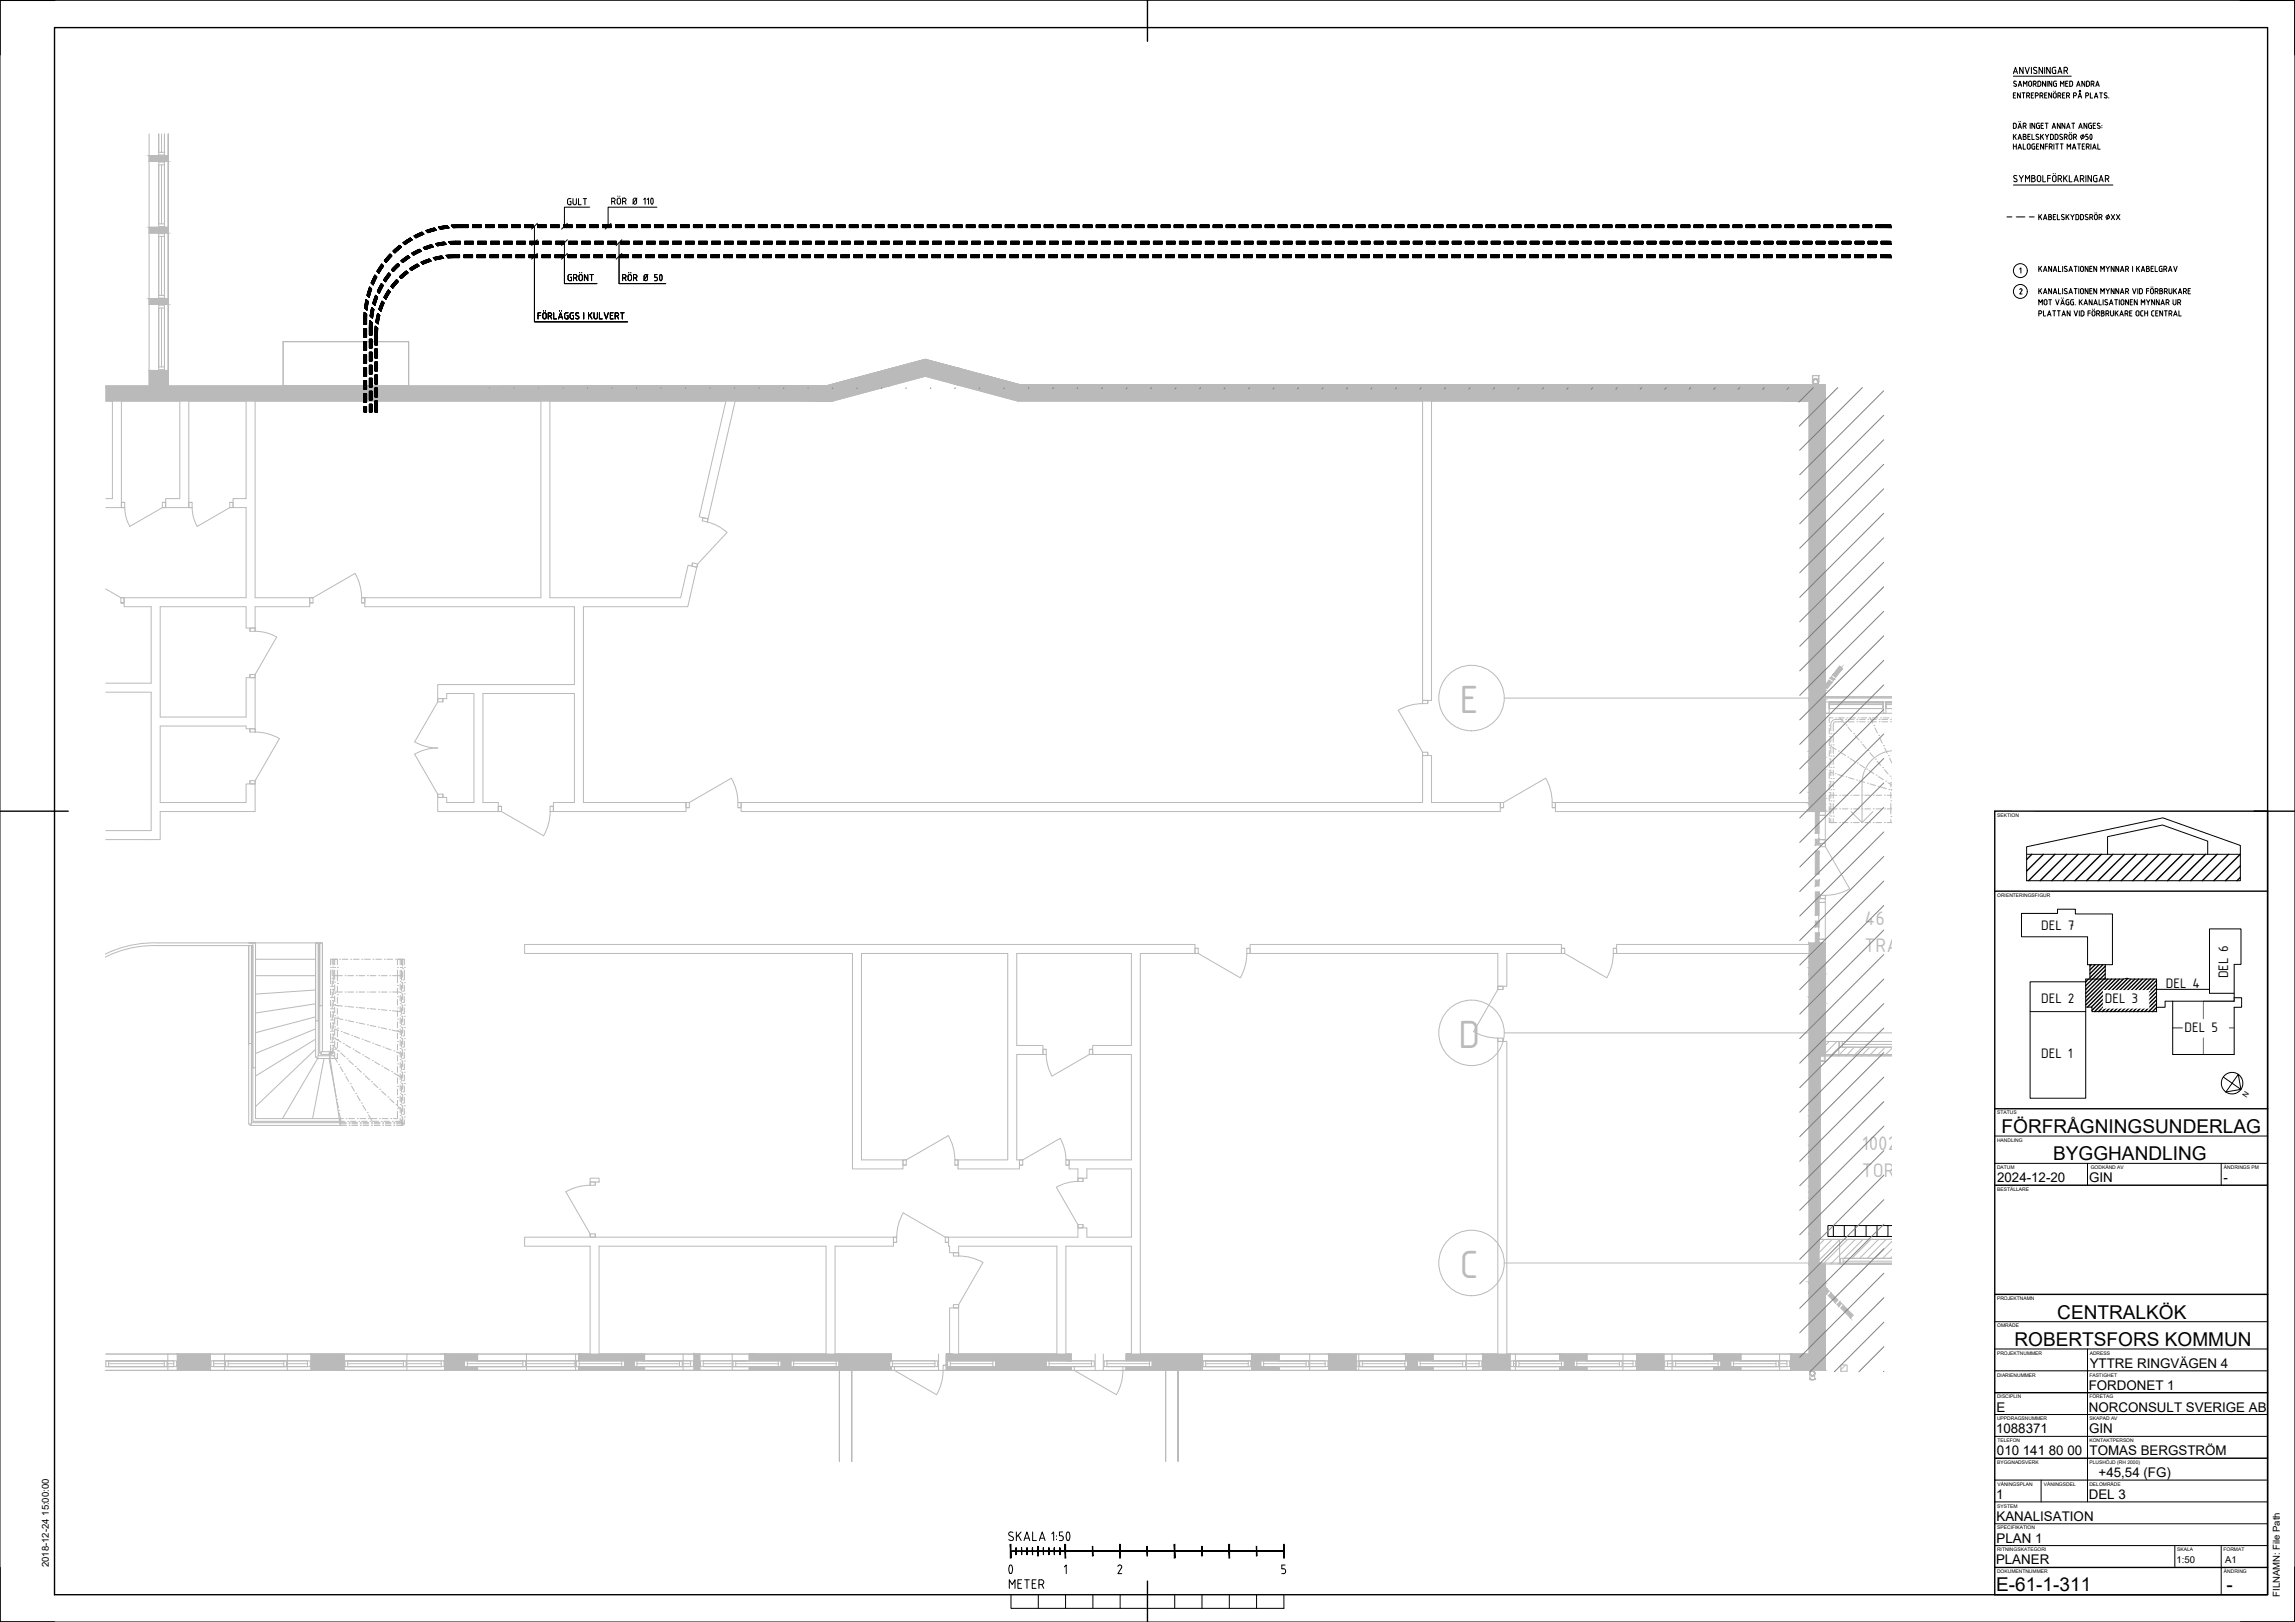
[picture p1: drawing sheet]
<svg xmlns="http://www.w3.org/2000/svg" width="841mm" height="594mm" viewBox="0 0 841 594" stroke-linecap="round" stroke-linejoin="round" font-family="sans-serif">
<defs><g id="words">
<g font-size="15.5" fill="#bababa">
<text x="534.9" y="261.2">E</text>
<text x="534.5" y="383.8">D</text>
<text x="534.9" y="468.1">C</text>
</g>
<text font-size="10.1" x="364.1" y="578.9">0</text>
<g font-size="7.8" fill="#bababa">
<text x="683.3" y="338.8">46</text>
<text x="683.3" y="348.6">TRAPPHUS</text>
<text x="682.3" y="421.2">1002</text>
<text x="682.3" y="431">TORKRUM</text>
</g>
<g font-size="7">
<text x="733.5" y="415">FÖRFRÅGNINGSUNDERLAG</text>
<text x="752.4" y="425">BYGGHANDLING</text>
<text x="753.9" y="483">CENTRALKÖK</text>
<text x="738.2" y="493">ROBERTSFORS KOMMUN</text>
<text x="731.5" y="582.8">E-61-1-311</text>
<text x="815.9" y="582.8">-</text>
</g>
<text font-size="6.6" x="368.7" y="583.1">METER</text>
<g font-size="5.4">
<text x="748" y="340.5">DEL 7</text>
<text x="816.5" y="358.4" transform="rotate(-90 816.5 358.4)">DEL 6</text>
<text x="793.7" y="361.8">DEL 4</text>
<text x="748" y="367.2">DEL 2</text>
<text x="771.3" y="367.2">DEL 3</text>
<text x="800.6" y="377.8">DEL 5</text>
<text x="748" y="387.4">DEL 1</text>
</g>
<g font-size="4.9">
<text x="731.9" y="433">2024-12-20</text>
<text x="765.6" y="433">GIN</text>
<text x="814.9" y="433">-</text>
<text x="765.8" y="501">YTTRE RINGVÄGEN 4</text>
<text x="765.4" y="509">FORDONET 1</text>
<text x="731.6" y="517">E</text>
<text x="765.5" y="517">NORCONSULT SVERIGE AB</text>
<text x="731.5" y="525">1088371</text>
<text x="765.6" y="525">GIN</text>
<text x="731.8" y="533">010 141 80 00</text>
<text x="765.7" y="533">TOMAS BERGSTRÖM</text>
<text x="769.1" y="541">+45,54 (FG)</text>
<text x="731.5" y="549">1</text>
<text x="765.5" y="549">DEL 3</text>
<text x="731.6" y="557">KANALISATION</text>
<text x="731.6" y="565">PLAN 1</text>
<text x="731.5" y="573">PLANER</text>
</g>
<g font-size="3.5">
<text x="17.9" y="574" transform="rotate(-90 17.9 574)">2018-12-24 15:00:00</text>
<text x="797.6" y="572.4">1:50</text>
<text x="815.4" y="572.4">A1</text>
<text x="835.5" y="584.9" transform="rotate(-90 835.5 584.9)">FILNAMN: File Path</text>
</g>
<text font-size="2.8" x="823.3" y="402" transform="rotate(-56 823.3 402)">N</text>
<g font-size="1.8">
<text x="731.9" y="299.2">SEKTION</text>
<text x="731.9" y="328.5">ORIENTERINGSFIGUR</text>
<text x="731.9" y="408.2">STATUS</text>
<text x="731.8" y="418.2">HANDLING</text>
<text x="731.8" y="428.2">DATUM</text>
<text x="766.2" y="428.2">GODKÄND AV</text>
<text x="815" y="428.2">ÄNDRINGS PM</text>
<text x="731.9" y="436.2">BESTÄLLARE</text>
<text x="731.8" y="476.2">PROJEKTNAMN</text>
<text x="731.9" y="486.2">OMRÅDE</text>
<text x="731.8" y="496.2">PROJEKTNUMMER</text>
<text x="765.8" y="496.2">ADRESS</text>
<text x="731.8" y="504.2">DIARIENUMMER</text>
<text x="765.7" y="504.2">FASTIGHET</text>
<text x="731.8" y="512.2">DISCIPLIN</text>
<text x="765.7" y="512.2">FÖRETAG</text>
<text x="731.8" y="520.2">UPPDRAGSNUMMER</text>
<text x="765.7" y="520.2">SKAPAD AV</text>
<text x="731.9" y="528.2">TELEFON</text>
<text x="765.7" y="528.2">KONTAKTPERSON</text>
<text x="731.9" y="536.2">BYGGNADSVERK</text>
<text x="765.7" y="536.2">PLUSHÖJD (RH 2000)</text>
<text x="732" y="544.2">VÅNINGSPLAN</text>
<text x="749" y="544.2">VÅNINGSDEL</text>
<text x="765.7" y="544.2">DELOMRÅDE</text>
<text x="731.9" y="552.2">SYSTEM</text>
<text x="731.9" y="560.2">SPECIFIKATION</text>
<text x="731.8" y="568.2">RITNINGSKATEGORI</text>
<text x="797.9" y="568.2">SKALA</text>
<text x="814.8" y="568.2">FORMAT</text>
<text x="731.8" y="576.2">DOKUMENTNUMMER</text>
<text x="815" y="576.2">ÄNDRING</text>
</g>
</g></defs>
<g fill="#bababa" stroke="#bababa" stroke-width=".37">
<path d="M668 252h.9v.7z"/>
<path d="M668.9 253.1v2.4h-1.8z"/>
<path d="M38.8 141.8l266.3 5.1h-266.3z"/>
<path d="M327.5 134.7l11.6-3.1 11.5 3.1z"/>
<path d="M327.5 134.7h23.1l-24.7 6.6z"/>
<path d="M339.1 137.8l11.5-3.1 11.6 3.1z"/>
<path d="M339.1 137.8h23.1l11.6 3.1z"/>
<path d="M666.6 469.2h2.3v.8z"/>
<path d="M662.9 140.9l6 109.9v-109.9zM662.9 140.9l6 109.9h-6z"/>
<path d="M662.9 250.8l5.6 .6 .4-.6zM662.9 250.8l5.6 .6h-5.6z"/>
<path d="M662.9 251.4l6 .3-.4-.3zM662.9 251.4l6 .3h-6z"/>
<path d="M662.9 251.7l6 .3v-.3zM662.9 251.7l6 .3h-6z"/>
<path d="M662.9 252l4.6 .7 .5-.7zM662.9 252l4.6 .7h-4.6z"/>
<path d="M662.9 252.7l2.5 2.8 2.1-2.8zM662.9 252.7l2.5 2.8h-2.5z"/>
<path d="M662.9 255.5l3 .5-.5-.5zM662.9 255.5l3 .5h-3z"/>
<path d="M667.1 255.5l1.8 .7v-.7zM667.1 255.5l1.8 .7h-2.3z"/>
<path d="M666.6 256.2l2.3 19v-19zM666.6 256.2l2.3 19h-2.3z"/>
<path d="M662.9 256l2.3 19.2v-19.2zM662.9 256l2.3 19.2h-2.3z"/>
<path d="M662.9 275.2l6 2.2v-2.2zM662.9 275.2l6 2.2h-6z"/>
<path d="M666.6 277.4l2.3 2.1v-2.1zM666.6 277.4l2.3 2.1h-2.3z"/>
<path d="M662.9 277.4l2.3 2.1v-2.1zM662.9 277.4l2.3 2.1h-2.3z"/>
<path d="M662.9 279.5l6 2.2v-2.2zM662.9 279.5l6 2.2h-6z"/>
<path d="M666.6 281.7l2.3 8.5v-8.5zM666.6 281.7l2.3 8.5h-2.3z"/>
<path d="M662.9 281.7l2.3 8.5v-8.5zM662.9 281.7l2.3 8.5h-2.3z"/>
<path d="M662.9 290.2l6 2.2v-2.2zM662.9 290.2l6 2.2h-6z"/>
<path d="M666.6 292.4l2.3 2.1v-2.1zM666.6 292.4l2.3 2.1h-2.3z"/>
<path d="M662.9 292.4l2.3 2.1v-2.1zM662.9 292.4l2.3 2.1h-2.3z"/>
<path d="M662.9 294.5l6 2.1v-2.1zM662.9 294.5l6 2.1h-6z"/>
<path d="M666.6 296.6l2.3 .6v-.6zM666.6 296.6l2.3 .6h-2.3z"/>
<path d="M662.9 296.6l2.3 .6v-.6zM662.9 296.6l2.3 .6h-2.3z"/>
<path d="M666.6 345.4l2.3 4.8v-4.8zM666.6 345.4l2.3 4.8h-2.3z"/>
<path d="M662.9 345.4l2.3 4.8v-4.8zM662.9 345.4l2.3 4.8h-2.3z"/>
<path d="M662.9 350.2l6 2.2v-2.2zM662.9 350.2l6 2.2h-6z"/>
<path d="M666.6 352.4l2.3 2.1v-2.1zM666.6 352.4l2.3 2.1h-2.3z"/>
<path d="M662.9 352.4l2.3 2.1v-2.1zM662.9 352.4l2.3 2.1h-2.3z"/>
<path d="M662.9 354.5l6 2.2v-2.2zM662.9 354.5l6 2.2h-6z"/>
<path d="M666.6 356.7l2.3 8.5v-8.5zM666.6 356.7l2.3 8.5h-2.3z"/>
<path d="M662.9 356.7l2.3 8.5v-8.5zM662.9 356.7l2.3 8.5h-2.3z"/>
<path d="M662.9 365.2l6 2.2v-2.2zM662.9 365.2l6 2.2h-6z"/>
<path d="M666.6 367.4l2.3 17.6v-17.6zM666.6 367.4l2.3 17.6h-2.3z"/>
<path d="M666.6 385l2.3 1.3v-1.3zM666.6 385l2.3 1.3h-2.3z"/>
<path d="M662.9 367.4l2.3 18.9v-18.9zM662.9 367.4l2.3 18.9h-2.3z"/>
<path d="M38.8 141.8l266.3 5.1-2.4-5.6zM38.8 141.3h263.9l-263.9 .5z"/>
<path d="M302.7 141.3h23.2l1.6-6.6zM302.7 141.3h23.2l-20.8 5.6z"/>
<path d="M339.1 137.8l11.5 3.1h23.2zM350.6 140.9h23.2l-.8 6z"/>
<path d="M373.8 140.9l289.1 6v-6zM373.8 140.9l289.1 6h-289.9z"/>
<path d="M54.7 57.1l7 2v-2zM54.7 57.1l7 2h-7z"/>
<path d="M54.7 83.3l7 2v-2zM54.7 83.3l7 2h-7z"/>
<path d="M54.7 109.5l7 2v-2zM54.7 109.5l7 2h-7z"/>
<path d="M54.7 135.7l7 5.6v-5.6zM54.7 135.7l7 5.6h-7z"/>
<path d="M656.1 495.9l12.8 6v-6zM656.1 495.9l12.8 6h-12.8z"/>
<path d="M627.9 495.9l10 2.5v-2.5zM627.9 495.9l10 2.5h-10z"/>
<path d="M630.6 498.4l3.6 2.1v-2.1zM630.6 498.4l3.6 2.1h-3.6z"/>
<path d="M627.9 500.5l10 1.4v-1.4zM627.9 500.5l10 1.4h-10z"/>
<path d="M571.5 495.9l10 2.5v-2.5zM571.5 495.9l10 2.5h-10z"/>
<path d="M573.2 498.4l3.6 2.1v-2.1zM573.2 498.4l3.6 2.1h-3.6z"/>
<path d="M571.5 500.5l10 1.4v-1.4zM571.5 500.5l10 1.4h-10z"/>
<path d="M599.7 495.9l10 6v-6zM599.7 495.9l10 6h-10z"/>
<path d="M543.3 495.9l10 6v-6zM543.3 495.9l10 6h-10z"/>
<path d="M515.1 495.9l10 2.5v-2.5zM515.1 495.9l10 2.5h-10z"/>
<path d="M515.8 498.4l3.6 2.1v-2.1zM515.8 498.4l3.6 2.1h-3.6z"/>
<path d="M515.1 500.5l10 1.4v-1.4zM515.1 500.5l10 1.4h-10z"/>
<path d="M486.9 495.9l10 6v-6zM486.9 495.9l10 6h-10z"/>
<path d="M458.7 495.9l10 2.5v-2.5zM458.7 495.9l10 2.5h-10z"/>
<path d="M458.7 498.4l3.3 2.1v-2.1zM458.7 498.4l3.3 2.1h-3.3z"/>
<path d="M458.7 500.5l10 1.4v-1.4zM458.7 500.5l10 1.4h-10z"/>
<path d="M412.7 495.9l27.8 2.5v-2.5zM412.7 495.9l27.8 2.5h-27.8z"/>
<path d="M422.2 498.4l18.3 2.1v-2.1zM422.2 498.4l18.3 2.1h-18.3z"/>
<path d="M412.7 500.5l27.8 1.4v-1.4zM412.7 500.5l27.8 1.4h-27.8z"/>
<path d="M346.8 495.9l45.7 2.5v-2.5zM346.8 495.9l45.7 2.5h-45.7z"/>
<path d="M364.8 498.4l18.6 2.1v-2.1zM364.8 498.4l18.6 2.1h-18.6z"/>
<path d="M346.8 498.4l.4 2.1v-2.1zM346.8 498.4l.4 2.1h-.4z"/>
<path d="M346.8 500.5l45.7 1.4v-1.4zM346.8 500.5l45.7 1.4h-45.7z"/>
<path d="M274.6 495.9l52 2.5v-2.5zM274.6 495.9l52 2.5h-52z"/>
<path d="M307.4 498.4l18.6 2.1v-2.1zM307.4 498.4l18.6 2.1h-18.6z"/>
<path d="M286.2 498.4l3.6 2.1v-2.1zM286.2 498.4l3.6 2.1h-3.6z"/>
<path d="M274.6 500.5l52 1.4v-1.4zM274.6 500.5l52 1.4h-52z"/>
<path d="M212 495.9l24.2 2.5v-2.5zM212 495.9l24.2 2.5h-24.2z"/>
<path d="M228.8 498.4l3.6 2.1v-2.1zM228.8 498.4l3.6 2.1h-3.6z"/>
<path d="M212 500.5l24.2 1.4v-1.4zM212 500.5l24.2 1.4h-24.2z"/>
<path d="M254.4 495.9l2 4.6v-4.6zM254.4 495.9l2 4.6h-2z"/>
<path d="M254.4 500.5l2 1.4v-1.4zM254.4 500.5l2 1.4h-2z"/>
<path d="M163 495.9l12 2.5v-2.5zM163 495.9l12 2.5h-12z"/>
<path d="M163 498.4l7.2 2.1v-2.1zM163 498.4l7.2 2.1h-7.2z"/>
<path d="M163 500.5l12 1.4v-1.4zM163 500.5l12 1.4h-12z"/>
<path d="M114 495.9l12 6v-6zM114 495.9l12 6h-12z"/>
<path d="M65 495.9l12 6v-6zM65 495.9l12 6h-12z"/>
<path d="M666.6 463l2.3 6.2v-6.2zM666.6 463l2.3 6.2h-2.3z"/>
<path d="M662.9 463l2.3 6.5v-6.5zM662.9 463l2.3 6.5h-2.3z"/>
<path d="M666.6 469.2l.8 .8h1.5zM667.4 470h1.5v1.5z"/>
<path d="M662.9 469.5l2.5 .5 .5-.5zM662.9 469.5l2.5 .5h-2.5z"/>
<path d="M662.9 470l6 3.5-3.5-3.5zM662.9 470l6 3.5h-6z"/>
<path d="M662.9 473.5l6 22.4v-22.4zM662.9 473.5l6 22.4h-6z"/>
<path d="M662.9 386.3l2.3 18.2v-18.2zM662.9 386.3l2.3 18.2h-2.3z"/>
<path d="M662.9 404.5l3.6 2.1v-2.1zM662.9 404.5l3.6 2.1h-3.6z"/>
<path d="M662.9 406.6l2.3 2.2v-2.2zM662.9 406.6l2.3 2.2h-2.3z"/>
<path d="M662.9 408.8l3.6 2.1v-2.1zM662.9 408.8l3.6 2.1h-3.6z"/>
<path d="M662.9 410.9l2.3 8.6v-8.6zM662.9 410.9l2.3 8.6h-2.3z"/>
<path d="M662.9 419.5l3.6 2.1v-2.1zM662.9 419.5l3.6 2.1h-3.6z"/>
<path d="M662.9 421.6l2.3 2.2v-2.2zM662.9 421.6l2.3 2.2h-2.3z"/>
<path d="M662.9 423.8l3.6 2.1v-2.1zM662.9 423.8l3.6 2.1h-3.6z"/>
<path d="M662.9 425.9l2.3 8.6v-8.6zM662.9 425.9l2.3 8.6h-2.3z"/>
<path d="M662.9 434.5l3.6 2.1v-2.1zM662.9 434.5l3.6 2.1h-3.6z"/>
<path d="M662.9 436.6l2.3 2.2v-2.2zM662.9 436.6l2.3 2.2h-2.3z"/>
<path d="M662.9 438.8l3.6 2.1v-2.1zM662.9 438.8l3.6 2.1h-3.6z"/>
<path d="M662.9 440.9l2.3 8.6v-8.6zM662.9 440.9l2.3 8.6h-2.3z"/>
<path d="M662.9 449.5l3.6 2.1v-2.1zM662.9 449.5l3.6 2.1h-3.6z"/>
<path d="M662.9 451.6l2.3 11.4v-11.4zM662.9 451.6l2.3 11.4h-2.3z"/>
<path d="M665.2 453.8v2.1l1.1-2.1zM666.3 453.8v2.1h-1.1z"/>
<path d="M665.2 387.5v17l1.4-17zM666.6 387.5v17h-1.4z"/>
<path d="M666.3 453.8v2.1l.3-2.1zM666.6 453.8v2.1h-.3z"/>
<path d="M665.2 464.5v5l1.4-5zM666.6 464.5v5h-1.4z"/>
<path d="M665.2 451.6v2.2l1.4-2.2zM666.6 451.6v2.2h-1.4z"/>
<path d="M665.2 455.9v8.6l1.4-8.6zM666.6 455.9v8.6h-1.4z"/>
<path d="M665.2 436.6v2.2l1.4-2.2zM666.6 436.6v2.2h-1.4z"/>
<path d="M665.2 440.9v8.6l1.4-8.6zM666.6 440.9v8.6h-1.4z"/>
<path d="M665.2 421.6v2.2l1.4-2.2zM666.6 421.6v2.2h-1.4z"/>
<path d="M665.2 425.9v8.6l1.4-8.6zM666.6 425.9v8.6h-1.4z"/>
<path d="M665.2 406.6v2.2l1.4-2.2zM666.6 406.6v2.2h-1.4z"/>
<path d="M665.2 410.9v8.6l1.4-8.6zM666.6 410.9v8.6h-1.4z"/>
<path d="M667.6 252.6l-.4 .6 .8-.3zM667.2 253.2l.8-.3-.4 .6z"/>
<path d="M674.1 244l-2.5 3.3 3.2-2.8zM671.6 247.3l3.2-2.8-2.5 3.3z"/>
<path d="M674.8 244.5l-2.5 3.3 2.9-3zM675.2 244.8l-2.5 3.3-.4-.3z"/>
<path d="M668 252.9l-.4 .6 1.1-.1zM667.6 253.5l1.1-.1-.4 .6z"/>
<path d="M668 252l-.4 .6 1.6 .2zM667.6 252.6l1.6 .2-.5 .6z"/>
<path d="M667.2 253.2l-1.8 2.3 2.9-1.5zM665.4 255.5l2.9-1.5-1.8 2.4z"/>
<path d="M671.2 247.9l-.5 .5 1.6 .3zM670.7 248.4l1.6 .3-.5 .6z"/>
<path d="M670.3 249l-1.8 2.4 2.9-1.5zM668.5 251.4l2.9-1.5-1.8 2.3z"/>
<path d="M675.5 478.1l2.7 4.6 1-1zM675.5 478.1l2.7 4.6-3.7-3.6z"/>
<path d="M669 471.6l-.3 1.6 1-1zM668 472.6l1-1-.3 1.6z"/>
<path d="M669.7 472.2l-.4 1.7 1-1zM669.7 472.2l-.4 1.7-.6-.7z"/>
<path d="M666.4 469l1.6 3.6 1-1zM666.4 469l1.6 3.6-2.6-2.6z"/>
<path d="M674.2 476.8l-.3 1.6 1-1zM674.2 476.8l-.3 1.6-.7-.6z"/>
<path d="M671 473.6l1.6 3.5 1-1zM670 474.5l1-.9 1.6 3.5z"/>
<path d="M665.2 256v19.2l1.4-19.2zM666.6 256v19.2h-1.4z"/>
<path d="M665.2 369.5v2.2l1.4-2.2zM666.6 369.5v2.2h-1.4z"/>
<path d="M665.2 380.2v7.3l1.4-7.3zM666.6 380.2v7.3h-1.4z"/>
<path d="M665.2 367.4v2.1l1.4-2.1zM666.6 367.4v2.1h-1.4z"/>
<path d="M665.2 371.7v8.5l1.4-8.5zM666.6 371.7v8.5h-1.4z"/>
<path d="M665.2 352.4v2.1l1.4-2.1zM666.6 352.4v2.1h-1.4z"/>
<path d="M665.2 356.7v8.5l1.4-8.5zM666.6 356.7v8.5h-1.4z"/>
<path d="M665.2 337.4v2.1l1.4-2.1zM666.6 337.4v2.1h-1.4z"/>
<path d="M665.2 341.6v8.6l1.4-8.6zM666.6 341.6v8.6h-1.4z"/>
<path d="M665.2 322.4v2.1l1.4-2.1zM666.6 322.4v2.1h-1.4z"/>
<path d="M665.2 326.7v8.5l1.4-8.5zM666.6 326.7v8.5h-1.4z"/>
<path d="M665.2 307.4v2.1l1.4-2.1zM666.6 307.4v2.1h-1.4z"/>
<path d="M665.2 311.7v8.5l1.4-8.5zM666.6 311.7v8.5h-1.4z"/>
<path d="M665.2 292.4v2.1l1.4-2.1zM666.6 292.4v2.1h-1.4z"/>
<path d="M665.2 296.6v8.6l1.4-8.6zM666.6 296.6v8.6h-1.4z"/>
<path d="M665.2 277.4v2.1l1.4-2.1zM666.6 277.4v2.1h-1.4z"/>
<path d="M665.2 281.7v8.5l1.4-8.5zM666.6 281.7v8.5h-1.4z"/>
</g>
<g fill="none" stroke="#bababa" stroke-width=".37">
<path d="M54.7 57.1h7v2h-7zM54.7 49.1v8h7v-8M54.7 59.1h7v24.2h-7zM58.2 49.1v6.7h2.1v-6.7v7.7h-2.1zM58.2 59.4h2.1v23.6h-2.1zM59.2 49.1v6.7M61.7 49.1v92.2v-92.2M58.2 60.4h2.1v21.6h-2.1zM59.2 60.4v21.6M54.7 83.3h7v2h-7zM54.7 85.3h7v24.2h-7zM58.2 86.6h2.1v21.6h-2.1z"/>
<path d="M58.2 85.6h2.1v23.6h-2.1zM59.2 86.6v21.6M54.7 109.5h7v2h-7zM58.2 112.8h2.1v21.6h-2.1zM58.2 111.8h2.1v23.6h-2.1zM59.2 112.8v21.6M61.7 111.5h-7v24.2h7M61.7 111.5v24.2M54.7 135.7h7M103.8 125.1h46h-46M103.8 125.1v16.2h46h-46zM149.8 125.1v16.2v-16.2"/>
<path d="M664.2 139.8l.1 .7 .5 .4M664.2 139.8l.2-.6 .5-.5 1.2 .2 .4 1.2-.4 .6-.3 .2-.1-.2M664.2 139.8v.1M664.2 139.7v.1M664.2 137.6h2.3zM664.2 137.6v2zM664.2 137.6v.7M664.3 137.6h.1M664.3 137.6v1.9M664.3 139.3v.1M664.4 139.8a.94 .94 0 0 0 .9 1 .94 .94 0 0 0 1-1M664.4 139.8a.94 .94 0 0 1 .9-.9 .94 .94 0 0 1 1 .9"/>
<path d="M664.4 139.8v.2M664.4 139.7v.1M664.4 139.6v.1M664.4 139.8h.1M664.4 139.6v.2M664.4 139.8l.1 .2M664.5 139.9v.1M664.5 140l.2 .4M664.5 139.5l-.1 .3zM664.6 138.9v.1M664.6 139.3l-.1 .2M664.7 138.8l-.1 .1"/>
<path d="M664.8 139.2l-.3 .8M664.9 139h.1M664.9 139l-.1 .1M665 139.1a.88 .88 0 0 0-.5 .8 .88 .88 0 0 0 .6 .8M665 139h.1M665 139v.1M665.1 139l-.3 .2M665.1 138.7h-.1M665.1 138.7h.1M665.2 138.7h.1M665.3 139h.3M665.3 139h-.3"/>
<path d="M665.3 139a.86 .86 0 0 1 .9 .8 .86 .86 0 0 1-.9 .9M665.3 139a.86 .86 0 0 0-.8 .8 .86 .86 0 0 0 .8 .9M665.4 138.9h.1M665.4 139h.1M665.4 138.9l-.5 .1M665.4 139a.88 .88 0 0 1 .8 .7 .88 .88 0 0 1-.6 1M665.4 139a.9 .9 0 0 1 .8 .7 .9 .9 0 0 1-.6 1M665.5 138.7h.2M665.6 139l.6 .5M665.7 139h.1M665.7 139h-.7M665.8 139h.1"/>
<path d="M665.8 139l.1 .1M666 139.3l.3 .5M666 138.9h.1M666.1 138.9v.1M666.2 139.5v.3zM666.2 139.7v.3M666.2 139.8v.1M666.2 139.9v.1M666.3 139.8v.1M666.3 139.7v.1M666.3 139.8h.1M666.3 139.6v.1"/>
<path d="M666.3 139.8v.2M666.4 139.3v.1M666.4 137.6h.1M666.4 137.6v1.9zM666.4 138.3h.1M666.5 137.6h.1M666.5 137.6v2.1M666.5 139.7v.2M38.8 141.3h15.9v-5.6h7v5.6h241M38.8 146.9h2.4v35.7h-2.4M373.8 140.9l-34.7-9.3-36.4 9.7M373.8 140.9h291.1"/>
<path d="M662.9 140.9h6v109.9M664.3 140.3v.1M664.5 140v.2M664.5 140v.1M664.5 140.1v.1M664.5 140.2l.1 .1M664.6 140.3v.1M664.6 140.7h.1M664.6 140.7l.1 .1M664.7 140.4l.6 .2M664.7 140.4l.1 .1M664.7 140.5l.1 .1"/>
<path d="M664.8 140.6l.2 .1M664.8 140.5l.3 .1M664.8 140.6h.1M664.8 140.9h-291l-34.7-9.3-36.4 9.7M664.8 140.9l.2-.2-.1 .2M664.9 140.6v.1M664.9 140.5l.1 .1M664.9 140.6l.1 .1M665 140.7h.1M665 140.6l.3 .1M665 140.7l.3 .1M665 140.7l.1 .1"/>
<path d="M665 140.6l.2 .1M665.1 140.7h.1M665.1 140.7l.2 .2M665.2 140.7h.1M665.3 140.9h.1M665.4 140.9h.1M665.3 140.6h.1M665.3 140.8h.1M665.5 140.7h-.2M665.6 140.7l-.2 .1M665.6 140.7h.1M665.6 140.6l-.1 .1"/>
<path d="M665.6 140.7v.1M665.7 140.7h.1M665.7 140.6l-.4 .1M665.7 140.7h-.1M665.8 140.9h1.8M665.8 140.5l-.1 .1M665.8 140.6l-.1 .1M665.8 140.6v.1M665.8 140.6h.1M665.9 140.6l-.2 .1M666 140.5l-.2 .1M666 140.5l-.1 .1"/>
<path d="M666 140.4l-.4 .2M666 140.4l-.7 .2M666.1 140.7l-.2 .1M666.1 140.2v.1M666.1 140.2l.1-.2-.2 .4M666.1 140.7h.1M666.2 140.2l-.3 .3M666.2 140.1v.1M666.2 140v.1M666.2 140.1l-.1 .1M666.4 140.3h.1M38.8 185.9h5.7v-39h21.4v35.7h-5.2v3.3h8.5v-39h21v35.7h-4.8v3.3h4.8v33h-44.7v3.3h9.9v28h-16.6"/>
<path d="M44.7 184h1v1.9h-1M45.7 184h-1.2v1.9h1.2a13.8 13.8 0 0 0 1.9 6.9l11.9-6.9h1.2v-1.9h-1.2M60.5 184h-1v1.9h1M69.4 184h1v1.9h-1M70.4 184h-1.2v1.9h1.2M84.2 184h1.2v1.9h-1.2l-11.9 6.9a13.8 13.8 0 0 1-1.9-6.9M85.2 184h-1v1.9h1M257.3 190.8l.3-1.2 1.9 .4-.3 1.2M257.6 189.8l-.3 1 1.9 .4M259.2 191.2a15.8 15.8 0 0 1 7.2 3.8l-10.8 11.6-.2 1.2-1.9-.5 .3-1.1M259.4 190.2l-.2 1M38.8 215.7l5.5 3.2h1"/>
<path d="M113.7 218.9h1v1.9h-1M130.1 210l-15.4 8.9h-1.2v1.9h1.2M130.1 210a17.8 17.8 0 0 1 2.4 8.9M132.5 218.9h1.2v1.9h-1.2M133.5 218.9h-1v1.9h1M253.6 207.1l.2-.9 1.8 .4-.2 1M44.3 220.8h1.2v-1.9h-1.2v1.9h1M91.6 230.2v1h1.9M91.6 231.2v-1.2h1.9v1.2M93.5 230.2v1M93.5 231.2a15.8 15.8 0 0 1 7.9 2.1l-7.9 13.7v1.2h-1.9v-1.2M38.8 253.5h16.6v50.7h-16.6"/>
<path d="M91.6 248v-1h1.9v1M160.4 256.1v1l-8.4 14.6a16.9 16.9 0 0 0 8.4 2.3M162.3 256.1v1h-1.9v-1.2h1.9v1.2M521.3 256.7v1h1.9v-1M523.2 257.7v-1.2h-1.9v1.2a17.8 17.8 0 0 0-8.9 2.4l8.9 15.4v1.2h1.9v-1.2M551.2 255.7h142.1M668.9 253.1v44.1h-2.3h2.3v1.4h-2.3h2.3v8.9h-2.3h2.3v1.4h-2.3M668.9 255.3h24.4h-24.4v6h24.4M668.9 257.1h1.4v4.2h-1.4zM668.9 251.7v1M670.3 257.5h19.8v.6h-19.8zM670.3 259.5v-2.4v2.4"/>
<path d="M670.3 259.5h19.8v-2.4v2.4zM670.3 257.1h19.8h-19.8M690.1 257.1h1v4.2h-1zM691.1 257.1v2.4h2.2h-2.2zM691.1 257.1h2.2h-2.2M693.3 257.5h-2.2v.6h2.2M91.6 267.1v1h1.9M91.6 268.1v-1.2h1.9v1.2M93.5 267.1v1M93.5 268.1a17.8 17.8 0 0 1 8.9 2.4l-8.9 15.4v1.2h-1.9v-1.2M160.4 274a16.9 16.9 0 0 0-8.4 2.2l8.4 14.7M521.3 276.5v-1h1.9v1"/>
<path d="M670.3 265.7h.1M670.3 269.8h.1M670.3 273.9h.1M670.3 278h.1M670.3 266.7v2.1M670.3 270.8v2.1l2.6 1.6M670.3 274.9v2.1M670.3 279v2.1M670.9 268.7h.1M670.9 272.8h.1M670.9 276.9h.1M670.9 269.7v2.1"/>
<path d="M670.9 273.8v2.1M670.9 277.9v2.1M671.7 262.9h-1.4v1.8M671.8 268.7h.1M671.8 272.8h.1M671.8 276.9h.1M671.8 269.7v2.1M671.8 273.8v2.1M671.8 277.9v2.1M672.7 262.9h.1M673.7 275.1h.1M673.8 262.9h2.1"/>
<path d="M674.2 262.9l1.7 2M674.6 275.6l1.7 1.1M675.3 263.5h-1.6a2.16 2.16 0 0 0-2.8 2.6v1.6M675.3 264.4h-1.6a1.38 1.38 0 0 0-1.5 .2 1.38 1.38 0 0 0-.4 1.5v1.6M676.3 263.5h.1M676.3 264.4h.1M676.6 265.6h.1M676.8 262.9h.1M677.2 277.3h.1M677.2 266.4l1.4 1.5M677.3 263.5h2.1M677.3 264.4h2.1"/>
<path d="M677.8 262.9h2.1M678 277.8l1.8 1.1M679.2 268.7h.1M679.9 269.5l1.3 1.6M680.4 263.5h.1M680.4 264.4h.1M680.6 279.5h.1M681 262.9h.1M681.4 263.5h2.1M681.4 264.4h2.1M681.9 271.8h.1M681.9 262.9h2.1"/>
<path d="M682.5 272.6l1.4 1.6M684.5 263.5h.1M684.5 264.4h.1M684.6 274.9h.1M685 262.9h.1M685.2 275.7l1.4 1.6M685.3 262.9l.9 1.9M685.5 263.5h2.1M685.5 264.4h2.1M686.1 262.9h2M686.7 265.7h.1M687.1 266.6l.9 1.9"/>
<path d="M687.2 278h.1M687.9 278.8l1.4 1.6M688.4 269.4h.1M688.6 263.5h.1M688.6 264.4h.1M688.9 270.3l.9 1.9M689.1 262.9h.1M689.6 263.5h2.1M689.6 264.4h2.1M690.1 262.9h2.2M690.2 273.1h.1M690.7 274l.9 1.9"/>
<path d="M692 276.8h.1M692.4 277.7l.9 1.8M692.7 263.5h.1M692.7 264.4h.1M693.3 262.9h.1M693.3 275a12 12 0 0 0-11 11.9v14.4l-4-4M91.6 286.9v-1h1.9v1M160.4 290.9h1.9v1M160.4 290.9v1.2h1.9v-1.2M160.4 290.9v1M182.8 295.3h1v1.9h-1M183.8 295.3h-1.2v1.9h1.2l15.4 8.9"/>
<path d="M201.6 295.3h1.2v1.9h-1.2M201.6 297.2h1M201.6 297.2a17.8 17.8 0 0 1-2.4 8.9M202.6 295.3h-1v1.9M251.6 293.9h1v1.9h-1M268 285l-15.4 8.9h-1.2v1.9h1.2M268 285a17.8 17.8 0 0 1 2.4 8.9h1.2v1.9h-1.2M271.4 293.9h-1v1.9h1M271.6 293.9h249.7v-17.2h3.3v17.2h25.2v3.3h-278.2zM550 293.9h1v1.9h-1M551 295.8h-1.2v-1.9h1.2l15.4-8.9a17.8 17.8 0 0 1 2.4 8.9h1.2v1.9h-1.2M569.8 293.9h-1v1.9h1"/>
<path d="M665.2 297.2h-95.2v-3.3h92.9v-147h-138.3v109.6h-3.3v-109.6h-148.3l-33.9-9.1-34 9.1h-35.7l-9.9 43.1-3.3-.7 9.8-42.4h-64.5v72h47.9l2.8-11.9 3.2 .8-3.4 14.4h-38.2v71.7h37.6v3.3h-48.6v-3.3h7.7v-39.9h-33.5v39.9h5.6v3.3h-22.2v-5.1h3.3v1.8h10v-39.9h-10v1.9h-3.3v-5.2h50.1v-28.5h-76.8v-3.3h64.5v-72h-104.7v72h20v3.3h-20v7.8h-3.3v-7.8h-31.5v40.4h31.5v-14.4h3.3v18.7h-3.3v-1h-31.5v28h31.5v-6.8h3.3v10.1h-34.8v10.3h-19.9M670.3 282.1h.1M670.3 286.2h.1M670.3 290.3h.1M670.3 294.4h.1M670.3 298.5h.1M670.3 299.5v1.8h2.9M670.3 283.1v2.1M670.3 287.2v2.1M670.3 295.4v2.1M670.3 296.3h2.9M670.3 282.8l1.3 .3"/>
<path d="M670.9 298.9h.1M670.9 281h.1M670.9 285.1h.1M670.9 289.2h.1M670.9 293.3h.1M670.9 282v2.1M670.9 286.1v2.1M670.9 290.2v2.1M670.9 294.3v3.6M670.9 299.9v1.4M671.8 298.9h.1M671.8 281h.1"/>
<path d="M671.8 285.1h.1M671.8 289.2h.1M671.8 293.3h.1M671.8 282v2.1M671.8 286.1v2.1M671.8 290.2v2.1M671.8 294.3v3.6M671.8 299.9v1.4M672.5 283.4h.1M673.2 291.3h-2.9v2.1M673.5 283.7l2 .6M674.2 296.3h.1"/>
<path d="M674.2 291.3h.1M675.2 296.3h2M675.2 291.3h2M676.4 284.5h.1M677.4 284.8l2 .6M678.3 296.3h.1M678.3 291.3h.1M679.3 296.3h2.1M679.3 291.3h2.1M680.4 285.7h.1M681.4 286l2 .6M681.5 280l1.7 1.2"/>
<path d="M682.3 296.3h.1M682.3 291.3h.1M683.4 296.3h2.1M683.4 291.3h2.1M684.1 281.7h.1M684.3 286.8h.1M684.9 282.2l1.8 1.2M685.3 287.1l2 .6M686.4 297.3l-4.1 4M686.5 296.3h.1M686.5 291.3h.1M687.5 296.3h2"/>
<path d="M687.5 291.3h2M687.5 283.9h.1M688.3 288h.1M688.4 284.5l1.8 1.1M689.2 288.3l2 .6M689.9 281.1h.1M690.6 296.3h.1M690.6 291.3h.1M690.6 281.9l1.3 1.6M691 286.1h.1M691.6 296.3h1.7M691.6 291.3h1.7"/>
<path d="M691.8 286.7l1.5 .9M692.2 289.1h.1M692.6 284.3h.1M692.9 299.1h.1M692.9 289.2h.1M692.9 293.3h.1M692.9 290.2v2.1M692.9 294.3v3.8M693.2 289.4l.1 .1M693.3 285v.1M693.3 286.7h-.4v1.5M666.5 305.2v2.2"/>
<path d="M667 310.1v-1.2h1.9v1.2l8.9 15.4a17.8 17.8 0 0 1-8.9 2.4v1.2h-1.9v-1.2M667 309.1v1h1.9v-1M668 307.5h.4h-.4M674.2 301.3h.1M675.2 301.3h2M678.3 301.3h.1M679.3 301.3h2.1M682.3 301.3h.1M683.4 301.3h2.1M686.5 301.3h.1M687.5 301.3h2M690.6 301.3h.1"/>
<path d="M691.6 301.3h1.7M692.9 300.1v1.2M666.5 335.2v2.2M666.5 339.5v2.1M666.6 329.1h2.3v1.4h-2.3h2.3v13.5h-2.3h2.3v1.4h-2.3h2.3v40.9h-2.3M667 328.9v-1h1.9v1M57.8 346.3h34.8v-1l-34.7 .1a40.2 40.2 0 0 0-19.2 4M57.9 346.3a39.3 39.3 0 0 0-19.2 4.2M91.1 345.3h26.5M91.1 346.3v65.4h1v-65.4M92.6 345.3h1v45.8M93.6 345.3v64.4h30.8"/>
<path d="M93.6 351.3h22.1M93.6 357.3h22.1M121.1 354.3h.1M121.1 353.3v-2h2.5v2M121.1 355.3v5M121.8 358.3h.1M121.8 354.2h.1M121.8 351.3v1.9M121.8 355.2v2.1M121.8 359.3v2.1M122.1 354.3h.1M122.1 351.3v2"/>
<path d="M122.1 355.3v5M122.6 354.3h.1M122.6 359.7h.1M122.6 357.3h2.9M122.6 351.3v2M122.6 355.3v3.4M123.6 354.3h.1M123.6 355.3v3.9M124.4 351.3h.1M125.4 351.3h2.1M126.4 357.3h.1M127.4 357.3h2.1"/>
<path d="M128.5 351.3h.1M129.5 351.3h2.1M130.6 357.3h.1M131.6 357.3h2M132.6 351.3h.1M133.6 351.3h2.1M134.6 357.3h.1M135.7 357.3h2.1M136.7 351.3h.1M137.7 351.3h2.1M138.7 357.3h.1M139.7 357.3h2.2"/>
<path d="M140.8 351.3h.1M141.8 351.3h2.1M142.9 357.3h.1M143.8 357.3h2.8M144.9 351.3h.1M145.6 354.3h.1M145.6 353.3v-2h2.6v2M145.6 355.3v4.7M146.7 354.3h.1M146.7 359.4h.1M146.7 351.3v2M146.7 355.3v3.1"/>
<path d="M147.2 354.3h.1M147.2 359.9h.1M147.2 351.3v2M147.2 355.3v3.6M147.6 358.9h.1M147.6 354.8h.1M147.6 351.3v2.5M147.6 355.8v2.1M147.6 359.9v2.1M148.2 354.3h.1M148.2 359.9h.1M148.2 355.3v3.6"/>
<path d="M438.1 347.3h1v1.9h-1M439.1 347.3h-1.2v1.9h1.2l15.4 8.9a17.8 17.8 0 0 0 2.4-8.9M456.9 347.3h1.2v1.9h-1.2M456.9 349.2h1M457.9 347.3h-1v1.9M458.1 345.9h114.1v3.3h-20v12h-3.3v-12h-90.8zM572.4 347.3h1v1.9h-1M573.4 347.3h-1.2v1.9h1.2l15.4 8.9a17.8 17.8 0 0 0 2.4-8.9M591.2 347.3h1.2v1.9h-1.2M591.2 349.2h1M592.2 347.3h-1v1.9M665.2 345.4h-2.3v.5h-70.5v3.3h70.5v146.7"/>
<path d="M668 344h.4h-.4M115.7 374.2v-.3h.9v.3M115.7 373.9v-28.6h.9v28.6M115.7 376.8l-22.1 9M115.7 372.4l-22.1 5.8M115.7 367.7l-22.1 3.3M115.7 362.6l-22.1 1.5M117.2 368.6v-.2h1v.2M117.2 368.4v-23.1h1v23.1M121.1 377.7h.1M121.1 373.6h.1M121.1 369.5h.1"/>
<path d="M121.1 365.4h.1M121.1 361.3h.1M121.1 362.3v2.1M121.1 366.4v2.1M121.1 370.5v2.1M121.1 374.6v2.1M121.1 378.7v2.1M121.8 378.8h.1M121.8 374.7h.1M121.8 370.6h.1M121.8 366.5h.1M121.8 362.4h.1"/>
<path d="M121.8 363.4v2.1M121.8 367.5v2.1M121.8 371.6v2.1M121.8 375.7v2.1M121.8 379.8v2.1M122.1 377.7h.1M122.1 373.6h.1M122.1 369.5h.1M122.1 365.4h.1M122.1 361.3h.1M122.1 362.3v2.1M122.1 366.4v2.1"/>
<path d="M122.1 370.5v2.1M122.1 374.6v2.1M122.1 378.7v2.1M122.6 376.1h.1M122.6 372h.1M122.6 367.9h.1M122.6 363.8h.1M122.6 363.3h2.9M122.6 368.2l2.9 .3M122.6 372.8l3 .6M122.6 376.9l1.5 .5M122.6 360.7v2.1"/>
<path d="M122.6 364.8v2.1M122.6 368.9v2.1M122.6 373v2.1M122.6 377.1v2.1M123.6 376.6h.1M123.6 372.5h.1M123.6 368.4h.1M123.6 364.3h.1M123.6 360.2h.1M123.6 361.2v2.1M123.6 365.3v2.1M123.6 369.4v2.1"/>
<path d="M123.6 373.5v2.1M123.6 377.6v2.1M125 377.8h.1M126 378.1l2 .8M126.4 363.3h.1M126.5 368.6h.1M126.6 373.6h.1M127.4 363.3h2.1M127.5 368.7l2.1 .2M127.6 373.8l2.1 .5M128.9 379.2h.1M129.8 379.6l2 .7"/>
<path d="M130.6 363.3h.1M130.6 369h.1M130.6 374.5h.1M131.6 363.3h2M131.6 369.1l2 .1M131.6 374.7l2.1 .4M134.6 363.3h.1M134.6 369.4h.1M134.6 375.3h.1M135.6 369.4l2.1 .2M135.6 375.6l2.1 .4M135.7 363.3h2.1"/>
<path d="M138.7 376.2h.1M138.7 369.7h.1M138.7 363.3h.1M139.6 376.4l2.1 .5M139.7 369.8l2.1 .2M139.7 363.3h2.2M142.7 377.1h.1M142.8 370.1h.1M142.9 363.3h.1M143.6 377.3l3 .6M143.8 370.2l2.8 .3M143.8 363.3h2.8"/>
<path d="M145.6 377.4h.1M145.6 373.3h.1M145.6 369.2h.1M145.6 365.1h.1M145.6 361h.1M145.6 362v2.1M145.6 366.1v2.1M145.6 370.2v2.1M145.6 374.3v2.1M145.6 378.4v2.1M146.7 379.9h.1M146.7 375.8h.1"/>
<path d="M146.7 371.7h.1M146.7 367.6h.1M146.7 363.5h.1M146.7 360.4v2.1M146.7 364.5v2.1M146.7 368.6v2.1M146.7 372.7v2.1M146.7 376.8v2.1M147.2 376.3h.1M147.2 372.2h.1M147.2 368.1h.1M147.2 364h.1"/>
<path d="M147.2 360.9v2.1M147.2 365v2.1M147.2 369.1v2.1M147.2 373.2v2.1M147.2 377.3v2.1M147.6 379.4h.1M147.6 375.3h.1M147.6 371.2h.1M147.6 367.1h.1M147.6 363h.1M147.6 364v2.1M147.6 368.1v2.1"/>
<path d="M147.6 372.2v2.1M147.6 376.3v2.1M148.2 376.3h.1M148.2 372.2h.1M148.2 368.1h.1M148.2 364h.1M148.2 360.9v2.1M148.2 365v2.1M148.2 369.1v2.1M148.2 373.2v2.1M148.2 377.3v2.1M548.9 361.4v1h1.9v-1"/>
<path d="M550.8 362.4v-1.2h-1.9v1.2l-8.9 15.4a17.8 17.8 0 0 0 8.9 2.4M551.2 378.3h142.1M91.1 382.6v-.4h1v.4M92.6 391.5v-.4h1v.4M92.6 391.1v-44.8v64.4h31.9M115.7 384.3l-22.1 21M115.7 380.6l-22.1 13.5M116.4 387.7l-12.9 22M116.6 386.7v-41.4h-.9v41.9h.9M117.6 385.7l.1 .1M117.7 385.2h3.9v1h-3.9zM118.2 385.2v-39.9h-1v40.4h.5"/>
<path d="M118.7 387.7l-4.1 22M120.6 387.7l2.6 14M120.7 385.2v1M120.8 386.7l.1 1M121.1 381.8h.1M121.1 382.8v2.9h1v-2.9M121.8 382.9h.1M121.8 383.9v1.9h-1.1l3.9 25.8h2.3M122.1 381.8h.1M122.3 386.7l1.3 2.3M122.6 384.3h.1M122.6 380.2h.1"/>
<path d="M122.6 385.3v1.4h-6.1M122.6 380.3l2.3 1.4M122.6 383.6l.8 .7M122.6 381.2v2.1M123.6 384.8h.1M123.6 380.7h.1M123.6 385.8v1.9h-7.4v-.5M123.6 381.7v2.1M124.1 389.9h.1M124.2 385h.1M124.7 390.7l1 1.8M124.9 385.6l1.5 1.5"/>
<path d="M125.8 382.2h.1M126.2 393.4h.1M126.7 382.7l1.8 1M126.7 394.3l1.1 1.8M127.2 387.8h.1M127.9 388.5l1.5 1.4M128.3 396.9h.1M128.8 397.8l1.1 1.8M129.3 384.3h.1M130.2 390.6h.1M130.2 384.8l1.8 1M130.9 391.3l1.5 1.4"/>
<path d="M132.7 380.6h.1M132.9 386.3h.1M133.2 393.4h.1M133.7 381l1.9 .7M133.8 386.8l1.8 1.1M133.9 394.1l1.5 1.4M136.1 396.2h.1M136.4 388.4h.1M136.6 382.1h.1M136.9 396.9l1.5 1.4M137.3 388.9l1.8 1.1M137.5 382.4l2 .8"/>
<path d="M139.1 399h.1M139.9 399.7l1.5 1.4M140 390.5h.1M140.4 383.5h.1M140.8 391l1.8 1M141.4 383.8l1.9 .8M143.5 392.5h.1M144.3 384.9h.1M144.4 393l2.2 1.4M145.2 385.3l1.4 .5M145.6 397.9h.1M145.6 393.8h.1"/>
<path d="M145.6 389.7h.1M145.6 385.6h.1M145.6 381.5h.1M145.6 382.5v2.1M145.6 386.6v2.1M145.6 390.7v2.1M145.6 394.8v2.1M145.6 398.9v2.1M146.7 396.3h.1M146.7 392.2h.1M146.7 388.1h.1M146.7 384h.1"/>
<path d="M146.7 380.9v2.1M146.7 385v2.1M146.7 389.1v2.1M146.7 393.2v2.1M146.7 397.3v2.1M147.2 396.8h.1M147.2 392.7h.1M147.2 388.6h.1M147.2 384.5h.1M147.2 380.4h.1M147.2 381.4v2.1M147.2 385.5v2.1"/>
<path d="M147.2 389.6v2.1M147.2 393.7v2.1M147.2 397.8v2.1M147.6 399.9h.1M147.6 395.8h.1M147.6 391.7h.1M147.6 387.6h.1M147.6 383.5h.1M147.6 380.4v2.1M147.6 384.5v2.1M147.6 388.6v2.1M147.6 392.7v2.1"/>
<path d="M147.6 396.8v2.1M148.2 396.8h.1M148.2 392.7h.1M148.2 388.6h.1M148.2 384.5h.1M148.2 380.4h.1M148.2 381.4v2.1M148.2 385.5v2.1M148.2 389.6v2.1M148.2 393.7v2.1M148.2 397.8v2.1M382.4 384.3h1v1.9h-1"/>
<path d="M383.4 384.3h-1.2v1.9h1.2a15.8 15.8 0 0 0 2.1 7.9l13.7-7.9h1.2v-1.9h-1.2M400.2 384.3h-1v1.9h1M548.9 380.2h1.9v1M548.9 380.2v1.2h1.9v-1.2M548.9 380.2v1M666.6 388.8h.4v65.2h-.4h26.7M666.6 386.6h2.2v2.2h-2.2zM666.9 386.9h1.6v1.6h-1.6zM666.9 387.7l-.3 .3M667 386.3h26.3h-26.3v.3zM667 386.9v1.6M667 388.8v65.2"/>
<path d="M667 398.9l-.4 .4M667 390.5l-.4 .3M667 393.3l-.4 .4M667 396.1l-.4 .4M668.1 386.6l-.3 .3M668.8 388.7l-.1 .1M670.4 381.5l-1.5 1.4M673.2 381.5l-4.3 4.2M673.8 381.5v4.8M674.1 381.5h19.2h-18.2v2.1h18.2h-19.2zM674.1 383.3l-3.4 3.5M675.1 382.5h18.2"/>
<path d="M676.7 383.6l-3.2 3.2M679.6 383.6l-3.3 3.2M682.4 383.6l-3.2 3.2M685.2 383.6l-3.2 3.2M688.1 383.6l-3.3 3.2M690.9 383.6l-3.2 3.2M693.3 381.5h-24.4l-.1 4.8v.5h24.5M693.3 384l-2.8 2.8M91.7 411.7v.5h35.3M92.1 411.2h34.8M123.4 402.7h.1M123.6 403.7l.4 2"/>
<path d="M124.2 406.7h.1M124.4 407.7l.5 3M124.4 409.7l.1 1M124.4 409.7h1.4M124.5 410.7h1.9M124.6 411.2v1M126.8 409.7h.1M127.4 410.7h.1M127.8 409.7h2.1M127.9 411.6h.1M127.9 411.2h.1M128 412.2h.1"/>
<path d="M128.4 410.7h2.1M128.9 411.6h2.1M128.9 411.2h2.1M128.9 412.2h2.1M130.4 400.5h.1M130.9 409.7h.1M130.9 401.3l1.1 1.8M131.5 410.7h.1M131.9 409.7h2.1M132 411.6h.1M132 411.2h.1M132 412.2h.1"/>
<path d="M132.5 404h.1M132.5 410.7h2.1M133 404.8l1 1.9M133 411.6h2.1M133 411.2h2.1M133.1 412.2h2M134.6 407.5h.1M135 409.7h.1M135.1 408.4l1.3 2.3M135.6 410.7h.1M136 409.7h2.1M136.1 411.6h.1"/>
<path d="M136.1 411.2h.1M136.1 412.2h.1M136.6 410.7h2.1M137.1 411.6h2.1M137.1 411.2h2.1M137.1 412.2h2.2M139.1 409.7h.1M139.7 410.7h.1M140.1 409.7h2.1M140.2 411.6h.1M140.2 411.2h.1M140.3 412.2h.1"/>
<path d="M140.7 410.7h2.1M141.2 411.6h2.1M141.2 411.2h2.1M141.2 412.2h2.1M142.1 401.8h.1M142.9 402.5l1.5 1.4M143.2 409.7h.1M143.8 410.7h.1M144.3 411.6h.1M144.3 411.2h.1M144.4 412.2h.1M145.1 404.6h.1"/>
<path d="M145.3 411.2h2.4v1h-2.3M145.6 406.1h.1M145.6 402h.1M145.6 403v2.1M145.6 407.1v2.6h-1.4M145.9 405.3l.7 .7M146.7 408.6h.1M146.7 404.5h.1M146.7 400.4h.1M146.7 401.4v2.1M146.7 405.5v2.1M146.7 409.6v1.1h-1.9"/>
<path d="M147.2 409.1h.1M147.2 405h.1M147.2 400.9h.1M147.2 410.1v1.6h1v-1.6M147.2 401.9v2.1M147.2 406v2.1M147.6 408.1h.1M147.6 404h.1M147.6 400.9v2.1M147.6 405v2.1M147.6 409.1v2.5h-2.3M148.2 409.1h.1"/>
<path d="M148.2 405h.1M148.2 400.9h.1M148.2 401.9v2.1M148.2 406v2.1M666.5 404.5v2.1M666.5 408.8v2.1M666.5 419.5v2.1M667 407.4l-.4 .4M667 410.2l-.5 .6M667 401.8l-.4 .4M667 404.6l-.5 .5M667 413.1l-.4 .4"/>
<path d="M667 415.9l-.4 .4M667 418.7l-.4 .4M207.3 436.5l9 15.4v1.2h1.8v-1.2M216.3 431.5h3.2v1.4h-3.2zM216.3 433.1v1h1.8v-1M218.1 434.1v-1.2h-1.8v1.2a17.8 17.8 0 0 0-8.9 2.4M331.1 424.8h1v1.9h-1M332.1 426.7h-1.2v-1.9h1.2l15.4-8.9a17.8 17.8 0 0 1 2.4 8.9h1.2v1.9h-1.2M350.9 424.8h-1v1.9h1M373.8 424.8h1v1.9h-1M374.8 426.7h-1.2v-1.9h1.2l13.7-7.9a15.8 15.8 0 0 1 2.1 7.9h1.2v1.9h-1.2M387.1 434.8l7.9 13.7v1.2h1.9v-1.2"/>
<path d="M391.6 424.8h-1v1.9h1M395 431.7v1h1.9v-1M396.9 432.7v-1.2h-1.9v1.2a15.8 15.8 0 0 0-7.9 2.1M666.5 423.8v2.1M666.5 434.5v2.1M666.5 438.8v2.1M667 421.6l-.4 .4M667 424.4l-.5 .5M667 427.2l-.4 .4M667 430l-.4 .4M667 432.9l-.4 .4M667 435.7l-.5 .5"/>
<path d="M667 438.5l-.5 .5M216.3 452.9v-1h1.8v1M219.5 456.4h83.2v39.5h-83.2zM327.6 453.1h1M328.6 453.1v1.9h-1M328.6 453.1h-1.2v1.9h1.2M328.6 453.1a17.8 17.8 0 0 1 2.4-8.9l15.4 8.9h1.2v1.9h-1.2M347.4 453.1h-1v1.9h1M349.4 459v1h1.9M351.3 459v1M395 449.5v-1h1.9v1M666.5 449.5v2.1"/>
<path d="M667 441.4l-.4 .4M667 444.2l-.4 .4M667 447l-.4 .4M667 449.8l-.5 .5M667 452.7l-.4 .4M668.6 454l-2 1.9M671.4 454l-4.8 4.7M674.1 454v9M674.2 454l-7.6 7.6M677.1 454l-9.1 9M679.9 454l-9 9M682.7 454l-6.9 6.9"/>
<path d="M685.5 454l-6.9 6.9M688.4 454l-6.9 6.9M691.2 454l-6.9 6.9M693.3 454.7l-6.2 6.2M693.3 457.5l-3.4 3.4M349.4 478.8v-1h1.9v1M349.4 460v-1.2h1.9v1.2M351.3 460a17.8 17.8 0 0 1 8.9 2.4l-8.9 15.4v1.2h-1.9v-1.2M551.2 462.6h142.1M668.9 473.5v28.4M674.4 460.9h18.9h-17.9v2.1h17.9h-18.9zM674.4 462.3l-.7 .7"/>
<path d="M675.4 461.9h17.9M693.3 463h-26.7h2.3v8.5M693.3 460.3l-.5 .6M38.8 498.4h25.9v2.1h-25.9h24.9v-2.1zM38.8 495.9h177.5M38.8 499.5h.1M38.8 498.4h22.4v2.1h-22.4zM39.8 498.4h20.4v2.1h-20.4zM39.8 499.5h20.4M61.2 499.5h2.5M61.5 495.9v6M65 495.9h12v6h-12z"/>
<path d="M65 495.9v6M77 495.9v6M77.3 498.4h36.4v2.1h-36.4zM78.3 498.4h34.4v2.1h-34.4zM78.3 499.5h4.3M82.3 495.9v6M82.6 498.4h22.4v2.1h-22.4zM83.6 498.4h20.4v2.1h-20.4zM83.6 499.5h20.4M105 499.5h7.7M105.3 495.9v6M114 495.9h12v6h-12z"/>
<path d="M114 495.9v6M126 495.9v6M126.1 495.9v6M126.3 498.4h36.4v2.1h-36.4zM126.4 498.4h22.4v2.1h-22.4zM127.3 498.4h34.4v2.1h-34.4M127.4 498.4h20.4v2.1h-20.4zM127.4 499.5h20.4M148.8 499.5h12.9M149.1 495.9v6M163 495.9v6M169.9 495.9v6"/>
<path d="M170.2 498.4h22.4v2.1h-22.4zM171.2 498.4h20.4v2.1h-20.4zM171.2 499.5h20.4M175 495.9v2.5v-2.5h-12v6h12v-1.4v1.4M175.3 498.4h1M176.3 498.4h34.4v2.1h-34.4M176.3 498.4h35.4M192.6 499.5h18.1M192.9 495.9v6M210.9 495.9v6M211.2 498.4h17.6v2.1h-17.6zM212 495.9v2.5v-2.5h4.3"/>
<path d="M212.2 498.4h15.6v2.1h-15.6zM212.2 499.5h15.6M216.3 495.9v-39.5h-24v-3.3h135.1v3.3h-21.4v39.5h20.6v2.5M229.1 495.9v6M232.1 495.9v6M232.4 498.4h17.6v2.1h-17.6zM233.4 498.4h15.6v2.1h-15.6zM233.4 499.5h15.6M236.2 495.9v2.5v-2.5h18.2v6v-6M236.5 498.4h1M237.5 498.4h15.6v2.1h-15.6M237.5 498.4h16.6v2.1h-17.6"/>
<path d="M250 499.5h3.1M250.3 495.9v6M254.4 495.9h2v6h-2zM256.4 495.9v6M257.7 499.5h10.9M268.3 495.9v6M268.6 498.4h17.6v2.1h-17.6zM269.6 498.4h15.6v2.1h-15.6zM269.6 499.5h15.6M273.3 498.4h-15.6v2.1h15.6M274.3 498.4h-17.6v2.1h17.6M274.6 495.9v2.5v-2.5h28.1"/>
<path d="M286.5 495.9v6M289.5 495.9v6M289.8 498.4h17.6v2.1h-17.6zM290.8 498.4h15.6v2.1h-15.6zM290.8 499.5h15.6M307.7 495.9v6M325.7 495.9v6M326 498.4h17.6v2.1h-17.6zM327 498.4h15.6v2.1h-15.6zM327 499.5h15.6M343.9 495.9v6M346.9 495.9v6"/>
<path d="M347.2 498.4h17.6v2.1h-17.6zM348 495.9v-16.9h3.3v16.9h36v-39.5h-36v2.4h-3.3v-2.4h-.4v-3.3h47.4v-3.4h3.3v3.4h16.3v-25h-16.3v3.4h-3.3v-3.4h-3.2v-3.3h22.8v-38.6h-14.2v-3.3h14.2v-33.7h-42v33.7h9.6v3.3h-9.6v38.6h1v3.3h-22.5v-3.3h18.2v-75.6h-53.6v75.6h15.2v3.3h-18.5v-78.9h-120.1v-3.3h245.6v3.3h-20v146.7h131M348 495.9h-1.2v6h45.7v-1.4M348 495.9h-1.2v6M348.2 498.4h15.6v2.1h-15.6zM348.2 499.5h15.6M365.1 495.9v6M383.1 495.9v6M383.4 498.4h17.6v2.1h-17.6zM384.4 498.4h15.6v2.1h-15.6zM384.4 499.5h15.6M401.3 495.9v6"/>
<path d="M404.3 495.9v6M404.6 498.4h17.6v2.1h-17.6zM405.6 498.4h15.6v2.1h-15.6zM405.6 499.5h15.6M412.7 495.9v2.5v-2.5h1.9zM414.6 495.9v-39.5h-24v39.5h1.9v2.5M422.5 495.9v6M440.8 498.4h17.6v2.1h-17.6zM441.8 498.4h15.6v2.1h-15.6M441.8 499.5h15.6M441.8 498.4v2.1M441.8 498.4h15.6"/>
<path d="M458.7 495.9v6M461.7 495.9v6M462 498.4h17.6v2.1h-17.6zM463 498.4h15.6v2.1h-15.6zM463 499.5h15.6M468.7 495.9v2.5v-2.5h-10v6h10v-1.4v1.4M469 498.4h1M470 498.4h15.6v2.1h-15.6M470 498.4h16.6v2.1h-17.6M479.6 499.5h6M479.9 495.9v6M486.9 495.9h10v6h-10z"/>
<path d="M486.9 495.9v6M496.9 495.9v6M497.9 495.9v6M498.2 498.4h17.6v2.1h-17.6zM499.2 498.4h15.6v2.1h-15.6zM499.2 499.5h15.6M513.8 498.4h-15.6v2.1h15.6M514.8 498.4h-17.6v2.1h17.6M515.1 495.9v2.5v-2.5h10v2.5M516.1 495.9v6M519.1 495.9v6M519.4 498.4h17.6v2.1h-17.6z"/>
<path d="M520.4 498.4h15.6v2.1h-15.6zM520.4 499.5h15.6M525.4 498.4h1M526.4 498.4h15.6v2.1h-15.6M526.4 498.4h16.6v2.1h-17.6M537 499.5h5M537.3 495.9v6M543.3 495.9v6M548.9 495.9v-114.5h3.3v114.5h110.7M548.9 495.9h-5.6v6h10v-6v6M554.6 499.5h1M555.3 495.9v6"/>
<path d="M555.6 498.4h17.6v2.1h-17.6zM556.6 498.4h15.6v2.1h-15.6zM556.6 499.5h15.6M570.2 498.4h-15.6v2.1h15.6M571.2 498.4h-17.6v2.1h17.6M571.5 495.9v2.5v-2.5h10v2.5M573.5 495.9v6M576.5 495.9v6M576.8 498.4h17.6v2.1h-17.6zM577.8 498.4h15.6v2.1h-15.6zM577.8 499.5h15.6M581.8 498.4h1"/>
<path d="M582.8 498.4h15.6v2.1h-15.6M582.8 498.4h16.6v2.1h-17.6M594.4 499.5h4M594.7 495.9v6M599.7 495.9h10v6h-10zM599.7 495.9v6M609.7 495.9v6M611 499.5h2M612.7 495.9v6M613 498.4h17.6v2.1h-17.6zM614 498.4h15.6v2.1h-15.6zM614 499.5h15.6"/>
<path d="M626.6 498.4h-15.6v2.1h15.6M627.6 498.4h-17.6v2.1h17.6M627.9 495.9v2.5v-2.5h10v2.5M630.9 495.9v6M633.9 495.9v6M634.2 498.4h17.6v2.1h-17.6zM635.2 498.4h15.6v2.1h-15.6zM635.2 499.5h15.6M638.2 498.4h1M639.2 498.4h15.6v2.1h-15.6M639.2 498.4h16.6v2.1h-17.6M651.8 499.5h3"/>
<path d="M652.1 495.9v6M656.1 495.9v6M662.9 495.9h-6.8v6h12.8v-6M674.6 499.9h2.3v2.3h-2.3zM676.3 499.9l-1.7 1.8M175.3 500.5h36.4M212 501.9v-1.4v1.4h24.2v-1.4v1.4M307.6 501.9h4.5v33.4v-33.4h14.5h-287.8h630.1M307.6 501.9v33.4v-33.4M326.6 500.5v1.4h1.2l15.4 8.9a17.8 17.8 0 0 0 2.4-8.9M326.6 500.5v1.4h-52v-1.4v1.4M326.6 500.5v1.4"/>
<path d="M327.8 500.5v1.4h-1M345.6 500h1.2v1.9h-1.2M346.6 500h-1v1.9M392.5 501.9h-45.7h45.7M392.5 500.5v1.4h1.2l15.4 8.9a17.8 17.8 0 0 0 2.4-8.9h1.2v-1.4M392.5 500.5v1.4M393.7 500.5v1.4h-1M411.5 500.5v1.4h1M412.7 500.5v1.4h27.8v-6v6M412.7 500.5v1.4M431.7 501.9v33.4v-33.4h-4.5v33.4v-33.4h-14.5h256.2M441.8 500.5h15.6"/>
<path d="M515.1 501.9v-1.4v1.4h10v-1.4v1.4M571.5 501.9v-1.4v1.4h10v-1.4v1.4M627.9 501.9v-1.4v1.4h10v-1.4v1.4M663.2 503a.92 .92 0 0 1 .9-.9 .92 .92 0 0 1 1 .9M663.2 503a.92 .92 0 0 0 .9 .9 .92 .92 0 0 0 1-.9M663.2 503.1l.1 .1M663.2 502.8v.1M663.2 503.1l.1 .3zM663.2 505.1h.1M663.2 505.1l.7 .3 1.1-.3M663.2 505h.1M663.2 505l.1 .1"/>
<path d="M663.2 503h.1M663.2 503v.1M663.2 505v.1M663.2 502.9v.1M663.3 502.8l-.1 .2M663.3 505.1h.1M663.3 505.1l.6 .3 1.1-.3M663.3 502.9v.1M663.3 502.7v.1M663.3 503.3h.1M663.3 505.1l.2 .1M663.3 503.3v1.8"/>
<path d="M663.3 503v.2M663.3 503.2v.1M663.3 503.1v.2M663.3 502.8v.3M663.3 503.4h.1M663.3 503.3l.1 .1M663.3 503.3l.3 .3M663.4 503.4l.1 .2M663.4 502.4l-.2 .6M663.4 502.4v.2M663.5 502.4l-.2 .3M663.5 505.2l.4 .1"/>
<path d="M663.5 503.6l.1 .1M663.5 503.7h.1M663.5 502.3v.1M663.6 502.3l-.2 .1M663.6 502.3l-.1 .1M663.6 503.6l.3 .2M663.6 503.7l.1 .1M663.7 501.9l.1 .2M663.7 502.3h-.1M663.7 502.2h.1M663.7 502.2l-.1 .1M663.7 503.8l.4 .1"/>
<path d="M663.7 503.8h.1M663.7 502.2l-.2 .2M663.8 502.2h-.1M663.8 502.2h.7M663.8 503.8l.2 .1M663.8 502.1h.1M663.8 502.1a.9 .9 0 0 0-.6 .8 .9 .9 0 0 0 .5 .9M663.8 503.8h.2M663.9 502.2h.1M663.9 502.2l-.3 .1M663.9 502.2a.88 .88 0 0 0-.6 .7 .88 .88 0 0 0 .4 .9M663.9 502.1h.1"/>
<path d="M663.9 502.1v.1M663.9 505.3h.4M664 502l-.1 .1M664 502.1l-.2 .1M664 502.1h-.2M664 503.9h.1M664 502.2h.1M664.2 502h.1M664.1 502h.1M664.1 502h-.1M664.1 502.1h.4M664.1 502.1h-.3"/>
<path d="M664.1 502.2h.2M664.1 502.2h-.1M664.1 502.1a.86 .86 0 0 1 .9 .9 .86 .86 0 0 1-.9 .8M664.1 502.1a.86 .86 0 0 0-.8 .9 .86 .86 0 0 0 .8 .8M664.2 503.9h.1M664.2 503.9h-.1M664.2 503.9h.2M664.2 502.2h.1M664.3 502.1l.1 .1M664.3 502l.1 .1M664.4 502.1h.1M664.4 502.1v.1"/>
<path d="M664.4 502.2h.1M664.4 502.2a.88 .88 0 0 1 .6 .9 .88 .88 0 0 1-.8 .8M664.4 502.2l.3 .1M664.4 502.1a.9 .9 0 0 1 .6 1 .9 .9 0 0 1-.8 .8M664.4 503.8v.1M664.5 503.8h.1M664.5 503.8l-.1 .1M664.5 502.1h.1M664.5 502.2h.1M664.5 502.2l.2 .1M664.6 502.2h.1M664.6 502.2v.1"/>
<path d="M664.6 501.9l-.1 .2M664.6 503.7l-.4 .3-.4-.2M664.7 502.3h.1M664.7 502.3l.2 .4M664.7 502.3l.1 .1M664.8 503.7h-.1M664.8 502.4l.1 .1M664.8 502.4l.2 .6M664.9 502.6h.1M664.9 502.6v.1M664.9 505.1h.1M664.9 502.7a.87 .87 0 0 1-1.1 1.1"/>
<path d="M664.9 503.4l-.1 .2M665 502.6v.1M665 502.7v.1M665 505.1h.1M665 503v.2M665 503.3h.1M665 505.1l-.6 .2M665 502.9v.1M665 503.3v1.8M665 505h.1M665 502.8v.1M665 503.2v.1"/>
<path d="M665 503v.4zM665 505v.1M665 503h.1M665 503.1v.1M676.9 502.2h.1"/>
<circle cx="539.3" cy="255.7" r="12"/>
<circle cx="539.3" cy="378.3" r="12"/>
<circle cx="539.3" cy="462.6" r="12"/>
</g>
<g fill="none" stroke="#000" stroke-width=".37">
<path d="M0 .1h841v594h-841zM737.8 26.9l.8-2.2 .8 2.2M737.8 27.9h21.2M737.8 34.9h.7M738 26.3h1.1M738.7 34h-.9v1.9h.9M738.8 30.8a.53 .53 0 0 1-.1 .9 .53 .53 0 0 1-.8-.3M738.9 29.8a.51 .51 0 0 0-.8 0 .51 .51 0 0 0 .1 .7l.5 .3M739.6 31.6l.6-1.9 .7 1.9M739.8 31.1h.9M740.4 34v1.9l-1.1-1.9v1.9M741 34h1.1"/>
<path d="M741.4 24.7v2.2l-1.3-2.2v2.2M741.5 31.6v-1.9l.6 1.1 .7-1.1v1.9M741.5 34v1.9M742.1 24.7l.8 2.2 .8-2.2M742.7 35.1l1-.3a.52 .52 0 0 0-.5-.8h-.5v1.9M743.3 35.1l.5 .8M743.4 31.1l.1-1.1 .5-.3 .4 .3 .1 1.1M743.4 31.1l.6 .5 .5-.5M744.4 34.9h.6M744.4 24.7v2.2M745.2 34h-.8v1.9h.8M745.6 29.7h-.5v1.9"/>
<path d="M745.6 29.7l.5 .3v.5l-1 .3M745.7 30.8l.5 .8M745.9 35.1l1-.3a.52 .52 0 0 0-.5-.8h-.5v1.9M746.4 24.8a.61 .61 0 0 0-.9-.1 .61 .61 0 0 0 0 .9l.7 .4a.57 .57 0 0 1 .1 .8 .57 .57 0 0 1-.9 0l-.2-.1M747.3 29.7l.5 .4v1.2l-.3 .3h-.7v-1.9h.5M747.6 35.1l1-.3a.52 .52 0 0 0-.5-.8h-.5v1.9M748.2 35.1l.4 .8M748.5 24.7v2.2l-1.3-2.2v2.2M749.3 24.7v2.2M749.3 34.9h.6M749.6 29.7v1.9l-1.1-1.9v1.9M750.1 34h-.8v1.9h.8"/>
<path d="M750.2 29.7v1.9M751.3 24.7v2.2l-1.3-2.2v2.2M751.8 34v1.9l-1-1.9v1.9M751.9 29.7v1.9l-1.1-1.9v1.9M752.5 34.3l.5-.3 .5 .3v1.1l-.2 .4-.8-.2zM752.7 33.4v.1M753.1 29.7h.5M753.1 29.7l-.5 .3-.1 1.1M753.3 30.6h.3v1h-.8l-.3-.5M753.3 33.4v.1M753.3 24.7h-.8l-.4 .6 .2 1.4 1 .2v-1.2h-.3M754.1 26.9l.8-2.2 .7 2.2"/>
<path d="M754.1 35.1l1.1-.3a.52 .52 0 0 0-.5-.8h-.6v1.9M754.3 26.3h1.1M754.8 35.1l.4 .8M755.1 31.6v-1.9l.6 1.1 .6-1.1v1.9M755.8 34.9h.7M756.4 25.9h.6a.64 .64 0 0 0 .7-.6 .64 .64 0 0 0-.7-.6h-.6v2.2M756.7 34h-.9v1.9h.9M757 30.6h.6M757.2 25.9l.5 1M757.3 35.1l1-.3a.52 .52 0 0 0-.4-.8h-.6v1.9M757.8 29.7h-.8v1.9h.8M758 35.1l.4 .8"/>
<path d="M759 29.7h-.5v1.9h.7l.3-.6M759 29.7l.5 .6M759.5 30.3v.7M759.9 35.1l1-.3a.52 .52 0 0 0-.5-.8h-.5v1.9M761 31.6l.6-1.9 .7 1.9M761.2 31.1h.9M761.6 35.9l.6-1.9 .6 1.9M761.7 35.4h1M764 29.7v1.9l-1.1-1.9v1.9M764.3 35.1l1-.3a.52 .52 0 0 0-.4-.8h-.6v1.9M765.1 29.7l.5 .4v1.2l-1 .3v-1.9h.5M766 34v1.9h.9"/>
<path d="M766.8 29.7h-.5v1.9M766.9 29.7l.4 .3v.5l-1 .3M767 30.8l.4 .8M767.5 35.9l.6-1.9 .7 1.9M767.7 35.4h.9M768 31.6l.6-1.9 .7 1.9M768.2 31.1h.9M769.4 34h1.1M769.9 34v1.9M772.1 34.1a.52 .52 0 0 0-.8-.1 .52 .52 0 0 0 0 .8l.6 .3a.47 .47 0 0 1 .1 .7 .47 .47 0 0 1-.7 0l-.2-.1M772.8 35.8v.1M737.8 49.2v1.9"/>
<path d="M737.8 52.7v1.9M737.8 53.6h1.1M738.2 49.9l.7 1.2M738.3 47l.5-.3v-1.2l-.3-.3-.7-.1v1.9h.5M738.9 52.7v1.9M738.9 49.2l-1.1 1.1M739.5 47l.7-1.9 .6 1.9M739.5 51.1l.7-1.9 .6 1.9M739.5 54.6l.7-1.9 .6 1.9M739.7 46.5h.9M739.7 50.6h.9M739.7 54.1h.9"/>
<path d="M739.8 44.5v.1M740.5 44.5v.1M741.4 49.2l1 .2v.4l-.4 .2a.53 .53 0 0 1 .5 .6 .53 .53 0 0 1-.5 .5h-.6zM741.4 52.7v1.9h.9M741.4 50h.6M742 45.1h-.6v1.9M742 45.1l.4 .3v.5l-1 .3M742.1 46.2l.4 .8M743 53l.4-.3 .5 .3 .1 1.1-.3 .5-.7-.2zM743.1 50h.7M744 45.1v1.9M744 49.2h-.9v1.9h.9"/>
<path d="M744.6 49.2v1.9h.9M745.7 45.1v1.9l-1.1-1.9v1.9M745.7 52.7l-.8 .1-.3 .4 .1 1.2 1 .2v-1h-.4M746.3 53.6h.6M746.3 50l.6 .3a.53 .53 0 0 1 0 .8 .53 .53 0 0 1-.8-.2M746.8 45.1h.6M746.8 45.1l-.4 .3-.1 1.1 .3 .5h.8v-1h-.4M747.1 49.3a.5 .5 0 0 0-.8-.1 .5 .5 0 0 0 0 .8M747.1 52.7h-.8v1.9h.8M747.8 49.2v1.9M748 46h.6M748.2 49.9l.7 1.2"/>
<path d="M748.9 45.1h-.9v1.9h.9M748.9 52.7v1.9l-1.1-1.9v1.9M748.9 49.2l-1.1 1.1M749.5 45.1h1M749.5 53.6h.8M749.5 49.2l.6 .9 .7-.9M750 45.1v1.9M750.1 50.1v1M750.3 52.7h-.8v1.9M751 53.8l1-.3a.52 .52 0 0 0-.5-.8h-.5v1.9M751.4 49.2h.7l.3 .3v1.2l-.3 .3-.7 .1zM751.6 53.8l.4 .8"/>
<path d="M752 47l.7-1.9 .6 1.9M752.2 46.5h.9M752.7 52.7v1.9M753.3 52.7h1.1M753.6 49.2h-.5v1.9h.5M753.6 49.2l.6 .6-.1 .9-.5 .4M753.8 52.7v1.9M755 45.1v1.9l-1.1-1.9v1.9M755 52.7h1.1M755.5 52.7v1.9M755.8 49.3a.5 .5 0 0 0-.8-.1 .5 .5 0 0 0 0 .8l.6 .3a.53 .53 0 0 1 0 .8 .53 .53 0 0 1-.8-.2M756.5 50.2l1-.2a.52 .52 0 0 0-.5-.8h-.5v1.9"/>
<path d="M756.7 45.1v1.9l-1.1-1.9v1.9M757.1 50.2l.5 .9M757.3 47l.7-1.9 .6 1.9M757.5 46.5h.9M757.5 54.6v-1.9l.7 1.1 .6-1.1v1.9M758.4 48.5v.2M759 48.5v.2M759.2 45.1h1.1M759.2 49.7v.9M759.3 49.7l-.3-.5h-.5l-.3 1.4 .5 .5 .6-.6M759.4 54.6l.7-1.9 .6 1.9M759.6 54.1h.9"/>
<path d="M759.8 45.1v1.9M759.9 50.2l1-.2a.52 .52 0 0 0-.5-.8h-.5v1.9M760.5 50.2l.4 .9M761.3 52.7h1.1M761.8 47l.6-1.9 .7 1.9M761.9 52.7v1.9M762 46.5h.9M763.1 53.6h.6M763.4 49.2l-.6 1.9M763.9 52.7h-.8v1.9h.8M764.5 53.8l1-.3a.52 .52 0 0 0-.4-.8h-.6v1.9M764.8 45.1v1.9l-1.1-1.9v1.9"/>
<path d="M765.1 49.2h-.8v.8l.7 .1 .2 .3M765.2 53.8l.4 .8M765.2 50.5v.2M765.2 50.7l-.2 .3-.7 .1M765.9 45.1h.5M765.9 45.1l-.4 .3-.1 1.1 .3 .5h.7v-1h-.3M766 49.3l.1-.1a1.06 1.06 0 0 1 0 1.9l-.3-.8zM766.2 52.7v1.9M766.9 54.6l.6-1.9 .6 1.9M767.1 54.1h.8M767.1 46h.6M767.9 45.1h-.8v1.9h.8"/>
<path d="M768.8 52.7v1.9h.8M769.4 46.2a.53 .53 0 0 1 0 .9 .53 .53 0 0 1-.8-.3M769.5 45.2a.51 .51 0 0 0-.7 0 .51 .51 0 0 0 0 .7l.6 .3M770.3 46v.1M770.3 46.7v.1M209.2 72.7l-.8 .1-.4 .6 .2 1.4 1 .2v-1.3h-.3M210 72.7v1.7a.62 .62 0 0 0 .6 .6 .62 .62 0 0 0 .6-.6v-1.7M212 72.7v2.3h1M213.7 72.7h1.3M214.4 72.7v2.3M216.1 75.9h-9.3v7M224.2 73.8h.6a.62 .62 0 0 0 .6-.6 .62 .62 0 0 0-.6-.6h-.6v2.2"/>
<path d="M224.9 73.8l.5 1M226.3 72.7h.9l.2 1.5a.62 .62 0 0 1-.6 .6 .62 .62 0 0 1-.6-.6zM226.4 71.8v.1M227.2 71.8v.1M228.2 73.8h.6a.62 .62 0 0 0 .6-.6 .62 .62 0 0 0-.6-.6h-.6v2.2M228.9 73.8l.5 1M233.3 73.2v1M233.3 73.2a.62 .62 0 0 0-.6-.6 .62 .62 0 0 0-.6 .6l-.1 1a.64 .64 0 0 0 .7 .6 .64 .64 0 0 0 .6-.6M233.4 72.6l-1.5 2.1M235.9 73.1l.5-.5v2.2M237.2 73.1l.5-.5v2.2M238.7 72.7l.1-.1a1.24 1.24 0 0 1 0 2.2l-.4-.9z"/>
<path d="M240.7 75.9h-17.9v7M735.5 79.5h1.8M737.8 67.8h36.5M738.4 64.3l.7 .1M738.4 64.3l-.4 .1-.1 .5 1 .7M738.9 79.5h3.1M738.9 65.6a.64 .64 0 0 1 0 1 .64 .64 0 0 1-1-.3M740 64.3l.7 1.1 .8-1.1M740.7 65.4v1.2M742.3 66.6v-2.3l.7 1.2 .8-1.2v2.3M743.6 79.5h1.8M745.2 64.3h-.7v2.3h.7a.65 .65 0 0 0 .6-.7 .65 .65 0 0 0-.6-.6"/>
<path d="M745.2 64.3l.4 .2v.5l-1.1 .3M746.6 64.9a.65 .65 0 0 1 .6-.6 .65 .65 0 0 1 .7 .6M746.6 65.9a.65 .65 0 0 0 .6 .7 .65 .65 0 0 0 .7-.7M746.6 64.9v1M747.1 78.6v1.9M747.6 79.3l.6 1.2M747.8 64.9v1M748.2 78.6l-1.1 1.1M748.6 64.3v2.3h1M749 79.9h.9M750.4 65.3h1M750.8 79.4h.5"/>
<path d="M751.3 78.6h-.5v1.9l1-.3v-.5l-.5-.3M751.3 78.5l.4 .5-.4 .4M751.4 64.3h-1v2.3M752.2 64.9a.65 .65 0 0 1 .6-.6 .65 .65 0 0 1 .7 .6M752.2 65.9a.65 .65 0 0 0 .6 .7 .65 .65 0 0 0 .7-.7M752.2 64.9v1M752.4 63.5v.1M752.5 79.4h.6M753.2 63.5v.1M753.3 78.6h-.8v1.9h.8M753.4 64.9v1M753.9 78.6v1.9h.9"/>
<path d="M754.8 64.3h-.6v2.3M754.9 64.3a.65 .65 0 0 1 .6 .6 .65 .65 0 0 1-.6 .6h-.7M755 65.5l.5 1.1M755.9 78.5l.5 .1M755.9 78.5l-.5 .6 .9 .6M756.2 64.3v2.3M756.3 79.6a.52 .52 0 0 1-.1 .9 .52 .52 0 0 1-.8-.3M756.7 65.1l.8 1.5M757.1 78.6v1.9M757.5 64.3l-1.3 1.4M757.5 79.3l.7 1.2M758.2 78.6l-1.1 1.1"/>
<path d="M758.3 64.3v2.3h1M758.8 78.6l.7 .9 .6-.9M759.5 79.5v1M760.1 66.6l.7-2.3 .8 2.3M760.3 65.9h1.1M760.7 78.6h.8l.3 .3v1.2l-.3 .3-.8 .1zM762.4 78.6h.7l.4 .3v1.2l-.4 .3-.7 .1zM763 64.3h-.6v2.3M763 64.3a.65 .65 0 0 1 .7 .6 .65 .65 0 0 1-.7 .6h-.6M763.1 65.5l.5 1.1M764.4 64.3v2.3M764.6 78.5l.5 .1"/>
<path d="M764.6 78.5l-.5 .6 .9 .6M765 79.6a.53 .53 0 0 1 0 .9 .53 .53 0 0 1-.9-.3M766.4 78.6h-.6v1.9M766.4 78.5l.4 .3v.6l-1 .2M766.4 64.3v2.3l-1.2-2.3v2.3M766.5 79.6l.4 .9M767.2 64.9v1M767.5 79.9l.6 .6 .5-.6M767.7 77.9v.1M767.8 64.3h.7M767.8 64.3l-.4 .1-.2 .5M768.1 65.3h.4v1.3l-.9-.1-.4-.6"/>
<path d="M768.4 77.9v.1M768.6 79.1v.8M768.6 79.1l-.3-.5h-.5l-.3 1.3M769.2 66.6l.8-2.3 .7 2.3M769.5 65.9h1M769.7 78.6h-.5v1.9M769.8 78.5l.4 .3v.6l-1 .2M769.9 79.6l.4 .9M772.2 64.3h-.7v2.3M772.2 64.3a.65 .65 0 0 1 .6 .6 .65 .65 0 0 1-.6 .6h-.7M772.3 65.5l.5 1.1M772.7 78.6l-.6 1.9"/>
<path d="M773.7 78.6l1.2 1.9M774.9 78.6l-1.2 1.9M775.6 78.6l1.3 1.9M776.9 78.6l-1.3 1.9M139.9 96.7l-1.7 2.7M139.9 96.8l-1.7 2.6M140 96.8l-1.8 2.7M140 96.9l-1.8 2.6zM140 96.9l-1.7 2.7M140 96.9l-1.7 2.6M140.1 97l-1.7 2.6M140.2 97l-1.7 2.7"/>
<path d="M140.2 97.1l-1.7 2.6M140.3 97.1l-1.7 2.7zM140.3 97.1l-1.7 2.7M140.4 97.2l-1.8 2.7M140.4 97.3l-1.7 2.6M140.4 97.2l-1.7 2.7M140.5 97.3l-1.8 2.7M140.5 97.3l-1.7 2.7M140.5 97.4l-1.7 2.6M140.5 97.4l-1.7 2.7M140.6 97.4l-1.7 2.7M140.8 95.5l2.2-2.4-2.1 2.4"/>
<path d="M140.9 95.6l2.1-2.4-2 2.4M142.9 94.2l.6-.5-2.1 2.3zM142.9 94.3l.7-.6-2.1 2.4zM143.1 93.2l-2.1 2.4M143.1 93.3l-2.1 2.4M143.1 93.3l-2.1 2.3M143.1 93.3l-2 2.4M143.2 93.3l-2.1 2.4M143.2 93.3l-2.1 2.5M143.2 93.4l-2 2.4M143.2 93.4l-2.1 2.4M143.3 93.4l-2.1 2.4"/>
<path d="M143.3 93.5l-2.1 2.4M143.3 93.5l-2 2.4M143.4 93.5l-2.1 2.4M143.4 93.5l-2 2.5 2-2.4M143.5 93.6l-2.1 2.4M143.6 93.7l-2.1 2.4zM143.6 93.8l-2.1 2.4M144.1 92l2.4-2zM144.2 98.4l1.8-1.7-2.3 2.3zM144.3 98.5l1.7-1.7-2.2 2.3zM144.4 92.3l2.4-2.1-2.4 2.1M144.4 98.5l1.7-1.6-2.2 2.3z"/>
<path d="M144.5 92.4l2.5-2zM145.2 98.2l1.1-1.1-2.2 2.2zM145.2 98.3l1.2-1.1-2.2 2.2zM145.7 96.5l-2.2 2.3 2.3-2.3M145.8 96.6l-2.3 2.2M145.8 96.6l-2.2 2.2M145.8 96.6l-2.2 2.3M145.9 96.6l-2.3 2.3M145.9 96.7l-2.3 2.2M145.9 96.7l-2.2 2.2M146 96.8l-2.3 2.2M146 96.8l-2.2 2.2"/>
<path d="M146 96.8l-2.2 2.3M146.1 96.9l-2.3 2.2M146.1 96.9l-2.2 2.2M146.2 96.9l-2.3 2.3M146.2 97l-2.3 2.2M146.2 97l-2.2 2.2M146.3 97l-2.3 2.3M146.3 97.1l-2.3 2.2M146.3 97.1l-2.2 2.2M146.3 97.1l-2.2 2.3M146.4 97.1l-2.3 2.3M146.4 97.2l-2.3 2.2"/>
<path d="M146.4 97.2l-2.2 2.3M146.5 90l-2.5 1.9M146.6 90l-2.4 2.1M146.6 90l-2.4 2.1 2.4-2M146.6 90.1l-2.3 2.1M146.7 90.1l-2.4 2.1M146.7 90.2l-2.4 2M146.7 90.2l-2.3 2.1M146.8 90.2l-2.4 2.1M146.9 90.3l-2.4 2.1M147 95.5l2.5-1.8-2.5 1.8M147 95.6l2.6-1.9z"/>
<path d="M147.1 90.6l-2.4 2 2.4-2.1-2.5 2 2.4-2.1-.5 .4-1.9 1.7M147.3 95.8l2.5-1.9zM147.6 96.1l2.6-1.8zM147.7 88.9l2.6-1.7zM147.8 89l2.7-1.7-2.7 1.7M148 89.2l2.6-1.8zM148.3 89.5l2.7-1.7-2.6 1.8M148.4 89.6l2.7-1.7zM148.9 99.3l-2.4 2.1M148.9 99.4l-2.4 2M149 99.4l-2.4 2M149 99.4l-2.4 2.1 2.5-2"/>
<path d="M149.1 99.5l-2.5 2.1M149.1 99.5l-2.4 2.1M149.1 99.6l-2.4 2M149.2 99.6l-2.5 2M149.2 99.6l-2.4 2.1M149.2 99.7l-2.4 2M149.3 99.7l-2.4 2M149.3 99.7l-2.5 2M149.3 99.7l-2.4 2.1M149.3 99.8l-2.4 2M149.4 99.8l-2.5 2M149.4 99.8l-2.4 2.1"/>
<path d="M149.4 99.9l-2.4 2M149.5 99.9l-2.5 2M149.5 99.9l-2.4 2.1M149.5 99.9l-2.5 2.1M149.5 100l-2.4 2M149.6 93.8l-2.5 1.8M149.7 93.8l-2.6 1.9M149.7 93.8l-2.6 1.8M149.7 93.8l-2.5 1.9M149.8 93.8l-2.6 1.9M149.8 93.9l-2.6 1.9M149.9 94l-2.6 1.9"/>
<path d="M149.9 94l-2.5 1.9M150 94.1l-2.6 1.9M150.1 94.2l-2.6 1.8M150.2 94.3l-2.6 1.8M150.2 98.4l2.7-1.6zM150.2 94.3l-2.6 1.9M150.4 98.6l2.7-1.6zM150.4 87.2l-2.7 1.7 2.7-1.7M150.4 87.2l-2.7 1.7M150.4 87.2l-2.6 1.8M150.4 98.7l2.8-1.6zM150.5 87.3l-2.7 1.7"/>
<path d="M150.5 87.3l-2.6 1.8M150.6 98.8l2.7-1.6-2.7 1.6M150.6 87.4l-2.7 1.7M150.6 98.8l2.8-1.6zM150.6 98.9l2.8-1.6-2.7 1.6M150.6 87.5l-2.6 1.8M150.7 87.5l-2.6 1.8M150.7 87.6l-2.6 1.7M150.8 87.6l-2.6 1.8M150.9 92.8l2.8-1.4zM150.9 87.7l-2.6 1.7 2.6-1.7M150.9 92.9l2.9-1.5-2.8 1.5"/>
<path d="M151 87.8l-2.7 1.7M151 92.9l2.8-1.4zM151 93l2.9-1.5zM151.1 93l2.8-1.4-2.8 1.4M151.2 93.1l2.8-1.4-2.8 1.4M151.3 93.2l2.8-1.4zM151.3 93.2l2.8-1.4-2.8 1.5M151.4 93.3l2.8-1.5zM151.4 93.3l2.8-1.4-2.8 1.4M151.4 93.4l2.9-1.5zM151.5 93.4l2.8-1.4-2.8 1.4M151.7 86.4l2.9-1.4z"/>
<path d="M151.8 86.5l2.9-1.4zM151.9 86.5l2.9-1.3-2.9 1.3M151.9 86.6l2.9-1.4zM152 86.6l3-1.2-2.9 1.4M152.2 86.8l2.9-1.3zM152.8 96.7l-2.7 1.6M153 96.8l-2.8 1.6M153 96.9l-2.7 1.6M153.2 97.1l-2.7 1.6M153.3 97.1l-2.7 1.7M153.5 97.3l-2.8 1.6M153.5 97.4l-2.8 1.6"/>
<path d="M153.5 97.4l-2.7 1.6M153.5 97.4l-2.7 1.7 2.8-1.6M153.6 91.3l-2.8 1.4M153.7 91.3l-2.8 1.5M153.9 91.6l-2.7 1.5 2.8-1.5M154.3 92l-2.8 1.4M154.4 92l-2.8 1.5M154.5 96.2l3-1.1-3 1.2M154.6 96.3l2.9-1.1zM154.6 96.3l3-1.1-3 1.2M154.6 96.4l3-1.2zM154.6 85.1l-2.8 1.4"/>
<path d="M154.8 96.6l3-1.1zM154.9 96.6l2.9-1.1-2.9 1.1M155 85.4l-2.9 1.4M155 96.8l3-1.1zM155 85.5l-2.9 1.3M155 85.5l-2.8 1.3M155.1 85.5l-2.9 1.4M155.1 85.6l-2.9 1.3M155.1 85.6l-2.8 1.3M155.2 85.6l-2.9 1.4M155.2 85.6l-2.9 1.3M155.2 85.7l-2.9 1.3"/>
<path d="M155.2 85.7l-2.8 1.3M155.3 85.7l-2.9 1.3M155.3 90.8l3-1zM155.3 85.7l-2.9 1.4M155.3 85.8l-2.9 1.3M155.3 90.9l3-1-3 1M155.3 85.8l-2.8 1.3 2.8-1.3M155.4 90.9l3-1zM155.5 91.1l3-1zM155.6 91.2l3-1zM155.8 91.4l3-1zM155.9 91.4l3-1z"/>
<path d="M156.3 84.5l3-.8zM156.4 84.8l3-.9zM156.5 84.9l3-1zM157.2 94.9l-2.9 1.1 2.9-1.1M157.3 94.9l-3 1.1M157.3 94.9l-3 1.2M157.3 94.9l-2.9 1.2M157.4 95l-3 1.1M157.4 95l-3 1.2M157.4 95l-2.9 1.2M157.4 95.1l-2.9 1.1M157.6 95.3l-2.9 1.1"/>
<path d="M157.7 95.3l-3 1.1M157.7 95.4l-3 1.1M157.7 95.4l-2.9 1.1M157.8 95.4l-3 1.2M157.9 95.6l-3 1.1M157.9 95.6l-2.9 1.1 2.9-1.1M158.2 89.7l-3 1.1M158.2 89.7l-3.1 .9M158.2 89.8l-3 1M158.3 89.8l-3 1M158.5 90l-3.1 1M158.5 90.1l-3 1"/>
<path d="M158.6 90.2l-3 1M158.7 90.2l-3 1.1M158.7 90.3l-3 1 3-1M158.8 90.4l-3 1M158.8 94.5l3.1-.7-3 .7M159 94.7l3.1-.7zM159.1 94.8l3.1-.7zM159.1 83.5l-3 .9M159.1 83.5l-3 1M159.2 83.6l-3.1 .9M159.3 94.9l3.1-.6zM159.3 83.7l-3.1 .9"/>
<path d="M159.3 95l3.1-.6zM159.4 83.8l-3.1 .9M159.4 95.1l3.2-.5-3.2 .6M159.4 83.9l-3 .9M159.5 84l-2.9 1M159.6 84.1l-3 .9M159.7 84.1l-3.1 .9M159.7 84.1l-3 1M159.7 84.2l-3 .9M159.8 89.4l3.1-.6zM159.8 84.2l-3.1 .9M159.8 84.3l-3 .9 3.1-.9"/>
<path d="M159.9 89.5l3.2-.5zM160 89.6l3.1-.5zM160.2 89.8l3.1-.5zM160.4 90.1l3.1-.6zM160.8 83.3l3.2-.4-3.2 .4M160.9 83.4l3.1-.5zM161.2 83.8l3.2-.5zM161.3 83.9l3.2-.5-3.2 .5M161.4 83.9l3.1-.4-3.1 .5M161.9 93.8l-3.2 .6M162 93.9l-3.1 .6M162 93.9l-3.1 .7 3.1-.6"/>
<path d="M162 93.9l-3.1 .7M162.1 94l-3.1 .7M162.2 94.1l-3.1 .7M162.3 94.2l-3.1 .7 3.1-.7M162.4 94.3l-3.1 .7M162.4 94.4l-3.1 .6M162.5 94.4l-3.2 .7M162.5 94.5l-3.1 .6M162.6 94.6l-3.1 .6 3.1-.6M162.8 88.6l-3.1 .7 3.1-.6M162.8 88.7l-3.1 .6 3.2-.6M162.9 88.9l-3.1 .5"/>
<path d="M163 88.9l-3.2 .5M163 88.9l-3.1 .5M163 89l-3.1 .5M163.1 89.1l-3.1 .5M163.2 89.1l-3.2 .5M163.2 89.1l-3.1 .6M163.2 89.2l-3.1 .5M163.3 89.3l-3.1 .5M163.4 89.4l-3.2 .5M163.4 89.4l-3.1 .5M163.4 89.4l-3.1 .6 3.2-.5M163.5 89.5l-3.1 .5"/>
<path d="M163.6 93.7l2.7-.1zM163.6 93.8l2.7-.2zM163.9 82.7l-3.2 .4M163.9 94.1l2.4-.1zM163.9 82.8l-3.1 .5 3.1-.5M164 82.9l-3.1 .5M164.1 82.9l-3.2 .6M164.1 94.3l2.2-.1zM164.1 83l-3.1 .5M164.1 83.1l-3.1 .4M164.2 83.1l-3.1 .5M164.2 94.5l4.2-.1z"/>
<path d="M164.2 83.1l-3.1 .5 3.1-.4M164.3 83.2l-3.2 .5M164.3 83.2l-3.1 .5 3.1-.4M164.4 83.3l-3.2 .5M164.4 88.5l2.5-.1zM164.4 88.6l2.5-.1zM164.5 83.4l-3.1 .5M164.6 83.5l-3.2 .5M164.6 88.8l2.3-.1zM164.7 88.9l2.2-.1zM164.8 89.1l2.1-.1zM165 89.2l1.9-.1z"/>
<path d="M165 89.3h1.9zM165.1 89.4h3.6zM165.5 82.6l2.4-.1zM165.5 82.7l2.4-.1zM165.6 82.8l2.3-.1zM165.8 82.9h2.1zM165.9 83.1l2-.1zM165.9 83.2l2-.1zM166 83.3l1.9-.1zM166.1 83.4h5.5zM166.3 94.3l-2.2 .1M166.3 94.1l-2.3 .1"/>
<path d="M166.3 94l-2.4 .1M166.3 93.9l-2.4 .2M166.3 93.9l-2.4 .1M166.3 93.9l-2.5 .1M166.3 93.8l-2.5 .2M166.3 93.8l-2.5 .1M166.3 93.8l-2.6 .1M166.3 93.7l-2.6 .2M166.3 93.7l-2.6 .1M166.3 93.7l-2.6 .1 2.6-.1M166.3 93.5l-2.8 .2M166.3 93.5l-2.8 .1"/>
<path d="M166.3 93.4l-2.8 .2M166.3 93.4h2.1M166.3 93.5h2.1M166.3 93.6h2.1M166.3 93.7h2.1M166.3 93.8h2.1M166.3 93.9h2.1M166.3 94h2.1M166.3 94.1h2.1M166.3 94.2h2.1M166.9 89.3l-1.8 .1M166.9 89.2l-1.9 .1 1.9-.1"/>
<path d="M166.9 89.1l-2 .1M166.9 89.1h-2M166.9 89l-2 .1M166.9 89l-2.1 .1M166.9 88.9l-2.1 .1M166.9 88.9l-2.2 .1M166.9 88.9h-2.2M166.9 88.7l-2.3 .1M166.9 88.6l-2.4 .1 2.4-.1M166.9 88.5l-2.4 .2 2.4-.1M166.9 88.4l-2.5 .2M166.9 88.4h1.8"/>
<path d="M166.9 88.5h1.8M166.9 88.6h1.8M166.9 88.7h1.8M166.9 88.8h1.8M166.9 88.9h1.8M166.9 89h1.8M166.9 89.1h1.8M166.9 89.2h1.8M167.9 83.3h-1.8M167.9 83.2l-1.8 .1M167.9 83.2h-1.9M167.9 83l-2 .1h2"/>
<path d="M167.9 83h-2.1M167.9 82.9l-2.1 .1M167.9 82.8l-2.2 .1M167.9 82.8h-2.2M167.9 82.7l-2.3 .1M167.9 82.5l-2.4 .1M167.9 82.4l-2.5 .1M167.9 82.4h3.7M167.9 82.5h3.7M167.9 82.6h3.7M167.9 82.7h3.7M167.9 82.8h3.7"/>
<path d="M167.9 82.9h3.7M167.9 83h3.7M167.9 83.1h3.7M167.9 83.2h3.7M168.4 93.4l-4.9 .2 2.8-.2M170 93.4h3.2M170 93.5h3.2M170 93.6h3.2M170 93.7h3.2M170 93.8h3.2M170 93.9h3.2M170 94h3.2"/>
<path d="M170 94.1h3.2M170 94.2h3.2M170 94.3h3.2M170.3 88.4h3.1M170.3 88.5h3.1M170.3 88.6h3.1M170.3 88.7h3.1M170.3 88.8h3.1M170.3 88.9h3.1M170.3 89h3.1M170.3 89.1h3.1M170.3 89.2h3.1"/>
<path d="M170.3 89.3h3.1M171.6 82.4l-6.2 .1M173.1 82.4h3.2M173.1 82.5h3.2M173.1 82.6h3.2M173.1 82.7h3.2M173.1 82.8h3.2M173.1 82.9h3.2M173.1 83h3.2M173.1 83.1h3.2M173.1 83.2h3.2M173.1 83.3h3.2"/>
<path d="M174.8 93.4h3.1M174.8 93.5h3.1M174.8 93.6h3.1M174.8 93.7h3.1M174.8 93.8h3.1M174.8 93.9h3.1M174.8 94h3.1M174.8 94.1h3.1M174.8 94.2h3.1M174.8 94.3h3.1M175 88.4h3.2M175 88.5h3.2"/>
<path d="M175 88.6h3.2M175 88.7h3.2M175 88.8h3.2M175 88.9h3.2M175 89h3.2M175 89.1h3.2M175 89.2h3.2M175 89.3h3.2M177.9 82.4h3.2M177.9 82.5h3.2M177.9 82.6h3.2M177.9 82.7h3.2"/>
<path d="M177.9 82.8h3.2M177.9 82.9h3.2M177.9 83h3.2M177.9 83.1h3.2M177.9 83.2h3.2M177.9 83.3h3.2M179.5 93.4h3.2M179.5 93.5h3.2M179.5 93.6h3.2M179.5 93.7h3.2M179.5 93.8h3.2M179.5 93.9h3.2"/>
<path d="M179.5 94h3.2M179.5 94.1h3.2M179.5 94.2h3.2M179.5 94.3h3.2M179.8 88.4h3.2M179.8 88.5h3.2M179.8 88.6h3.2M179.8 88.7h3.2M179.8 88.8h3.2M179.8 88.9h3.2M179.8 89h3.2M179.8 89.1h3.2"/>
<path d="M179.8 89.2h3.2M179.8 89.3h3.2M182.7 82.4h3.1M182.7 82.5h3.1M182.7 82.6h3.1M182.7 82.7h3.1M182.7 82.8h3.1M182.7 82.9h3.1M182.7 83h3.1M182.7 83.1h3.1M182.7 83.2h3.1M182.7 83.3h3.1"/>
<path d="M184.3 93.4h3.2M184.3 93.5h3.2M184.3 93.6h3.2M184.3 93.7h3.2M184.3 93.8h3.2M184.3 93.9h3.2M184.3 94h3.2M184.3 94.1h3.2M184.3 94.2h3.2M184.3 94.3h3.2M184.6 88.4h3.1M184.6 88.5h3.1"/>
<path d="M184.6 88.6h3.1M184.6 88.7h3.1M184.6 88.8h3.1M184.6 88.9h3.1M184.6 89h3.1M184.6 89.1h3.1M184.6 89.2h3.1M184.6 89.3h3.1M187.4 82.4h3.2M187.4 82.5h3.2M187.4 82.6h3.2M187.4 82.7h3.2"/>
<path d="M187.4 82.8h3.2M187.4 82.9h3.2M187.4 83h3.2M187.4 83.1h3.2M187.4 83.2h3.2M187.4 83.3h3.2M189.1 93.4h3.1M189.1 93.5h3.1M189.1 93.6h3.1M189.1 93.7h3.1M189.1 93.8h3.1M189.1 93.9h3.1"/>
<path d="M189.1 94h3.1M189.1 94.1h3.1M189.1 94.2h3.1M189.1 94.3h3.1M189.3 88.4h3.2M189.3 88.5h3.2M189.3 88.6h3.2M189.3 88.7h3.2M189.3 88.8h3.2M189.3 88.9h3.2M189.3 89h3.2M189.3 89.1h3.2"/>
<path d="M189.3 89.2h3.2M189.3 89.3h3.2M192.2 82.4h3.2M192.2 82.5h3.2M192.2 82.6h3.2M192.2 82.7h3.2M192.2 82.8h3.2M192.2 82.9h3.2M192.2 83h3.2M192.2 83.1h3.2M192.2 83.2h3.2M192.2 83.3h3.2"/>
<path d="M193.8 93.4h3.2M193.8 93.5h3.2M193.8 93.6h3.2M193.8 93.7h3.2M193.8 93.8h3.2M193.8 93.9h3.2M193.8 94h3.2M193.8 94.1h3.2M193.8 94.2h3.2M193.8 94.3h3.2M194.1 88.4h3.2M194.1 88.5h3.2"/>
<path d="M194.1 88.6h3.2M194.1 88.7h3.2M194.1 88.8h3.2M194.1 88.9h3.2M194.1 89h3.2M194.1 89.1h3.2M194.1 89.2h3.2M194.1 89.3h3.2M195.9 93.9v24h34.1M195.9 88.9v29h34.1M195.9 82.9v35h34.1M196.9 92.8l-2.1 2.1"/>
<path d="M196.9 87.8l-2.1 2.1M196.9 81.8l-2.1 2.1M197 82.4h3.1M197 82.5h3.1M197 82.6h3.1M197 82.7h3.1M197 82.8h3.1M197 82.9h3.1M197 83h3.1M197 83.1h3.1M197 83.2h3.1M197 83.3h3.1"/>
<path d="M198.6 93.4h3.2M198.6 93.5h3.2M198.6 93.6h3.2M198.6 93.7h3.2M198.6 93.8h3.2M198.6 93.9h3.2M198.6 94h3.2M198.6 94.1h3.2M198.6 94.2h3.2M198.6 94.3h3.2M198.8 88.4h3.2M198.8 88.5h3.2"/>
<path d="M198.8 88.6h3.2M198.8 88.7h3.2M198.8 88.8h3.2M198.8 88.9h3.2M198.8 89h3.2M198.8 89.1h3.2M198.8 89.2h3.2M198.8 89.3h3.2M201.7 82.4h3.2M201.7 82.5h3.2M201.7 82.6h3.2M201.7 82.7h3.2"/>
<path d="M201.7 82.8h3.2M201.7 82.9h3.2M201.7 83h3.2M201.7 83.1h3.2M201.7 83.2h3.2M201.7 83.3h3.2M203.3 93.4h3.2M203.3 93.5h3.2M203.3 93.6h3.2M203.3 93.7h3.2M203.3 93.8h3.2M203.3 93.9h3.2"/>
<path d="M203.3 94h3.2M203.3 94.1h3.2M203.3 94.2h3.2M203.3 94.3h3.2M203.6 88.4h3.2M203.6 88.5h3.2M203.6 88.6h3.2M203.6 88.7h3.2M203.6 88.8h3.2M203.6 88.9h3.2M203.6 89h3.2M203.6 89.1h3.2"/>
<path d="M203.6 89.2h3.2M203.6 89.3h3.2M206.5 82.4h3.2M206.5 82.5h3.2M206.5 82.6h3.2M206.5 82.7h3.2M206.5 82.8h3.2M206.5 82.9h3.2M206.5 83h3.2M206.5 83.1h3.2M206.5 83.2h3.2M206.5 83.3h3.2"/>
<path d="M206.8 88.9v15h11.9h-11.9v-10M207.9 81.8l-2.1 2.1M207.9 87.8l-2.1 2.1M207.9 92.8l-2.1 2.1M208.1 93.4h3.2M208.1 93.5h3.2M208.1 93.6h3.2M208.1 93.7h3.2M208.1 93.8h3.2M208.1 93.9h3.2M208.1 94h3.2M208.1 94.1h3.2"/>
<path d="M208.1 94.2h3.2M208.1 94.3h3.2M208.4 88.4h3.1M208.4 88.5h3.1M208.4 88.6h3.1M208.4 88.7h3.1M208.4 88.8h3.1M208.4 88.9h3.1M208.4 89h3.1M208.4 89.1h3.1M208.4 89.2h3.1M208.4 89.3h3.1"/>
<path d="M211.2 82.4h3.2M211.2 82.5h3.2M211.2 82.6h3.2M211.2 82.7h3.2M211.2 82.8h3.2M211.2 82.9h3.2M211.2 83h3.2M211.2 83.1h3.2M211.2 83.2h3.2M211.2 83.3h3.2M212.4 99.8v.1M212.9 93.4h3.1"/>
<path d="M212.9 93.5h3.1M212.9 93.6h3.1M212.9 93.7h3.1M212.9 93.8h3.1M212.9 93.9h3.1M212.9 94h3.1M212.9 94.1h3.1M212.9 94.2h3.1M212.9 94.3h3.1M213.1 88.4h3.2M213.1 88.5h3.2M213.1 88.6h3.2"/>
<path d="M213.1 88.7h3.2M213.1 88.8h3.2M213.1 88.9h3.2M213.1 89h3.2M213.1 89.1h3.2M213.1 89.2h3.2M213.1 89.3h3.2M213.2 99.8v.1M216 82.4h3.2M216 82.5h3.2M216 82.6h3.2M216 82.7h3.2"/>
<path d="M216 82.8h3.2M216 82.9h3.2M216 83h3.2M216 83.1h3.2M216 83.2h3.2M216 83.3h3.2M217.6 93.4h3.2M217.6 93.5h3.2M217.6 93.6h3.2M217.6 93.7h3.2M217.6 93.8h3.2M217.6 93.9h3.2"/>
<path d="M217.6 94h3.2M217.6 94.1h3.2M217.6 94.2h3.2M217.6 94.3h3.2M217.9 88.4h3.2M217.9 88.5h3.2M217.9 88.6h3.2M217.9 88.7h3.2M217.9 88.8h3.2M217.9 88.9h3.2M217.9 89h3.2M217.9 89.1h3.2"/>
<path d="M217.9 89.2h3.2M217.9 89.3h3.2M220.8 82.4h3.1M220.8 82.5h3.1M220.8 82.6h3.1M220.8 82.7h3.1M220.8 82.8h3.1M220.8 82.9h3.1M220.8 83h3.1M220.8 83.1h3.1M220.8 83.2h3.1M220.8 83.3h3.1"/>
<path d="M222.4 93.4h3.2M222.4 93.5h3.2M222.4 93.6h3.2M222.4 93.7h3.2M222.4 93.8h3.2M222.4 93.9h3.2M222.4 94h3.2M222.4 94.1h3.2M222.4 94.2h3.2M222.4 94.3h3.2M222.7 88.4h3.1M222.7 88.5h3.1"/>
<path d="M222.7 88.6h3.1M222.7 88.7h3.1M222.7 88.8h3.1M222.7 88.9h3.1M222.7 89h3.1M222.7 89.1h3.1M222.7 89.2h3.1M222.7 89.3h3.1M223.9 81.8l-2.1 2.1M225.5 82.4h3.2M225.5 82.5h3.2M225.5 82.6h3.2"/>
<path d="M225.5 82.7h3.2M225.5 82.8h3.2M225.5 82.9h3.2M225.5 83h3.2M225.5 83.1h3.2M225.5 83.2h3.2M225.5 83.3h3.2M226.8 88.9v15h17.2h-17.2v-10M227.2 93.4h3.1M227.2 93.5h3.1M227.2 93.6h3.1M227.2 93.7h3.1"/>
<path d="M227.2 93.8h3.1M227.2 93.9h3.1M227.2 94h3.1M227.2 94.1h3.1M227.2 94.2h3.1M227.2 94.3h3.1M227.4 88.4h3.2M227.4 88.5h3.2M227.4 88.6h3.2M227.4 88.7h3.2M227.4 88.8h3.2M227.4 88.9h3.2"/>
<path d="M227.4 89h3.2M227.4 89.1h3.2M227.4 89.2h3.2M227.4 89.3h3.2M227.9 92.8l-2.1 2.1M227.9 87.8l-2.1 2.1M230.3 82.4h3.2M230.3 82.5h3.2M230.3 82.6h3.2M230.3 82.7h3.2M230.3 82.8h3.2M230.3 82.9h3.2"/>
<path d="M230.3 83h3.2M230.3 83.1h3.2M230.3 83.2h3.2M230.3 83.3h3.2M230.4 99.8v.1M231.2 99.8v.1M231.9 93.4h3.2M231.9 93.5h3.2M231.9 93.6h3.2M231.9 93.7h3.2M231.9 93.8h3.2M231.9 93.9h3.2"/>
<path d="M231.9 94h3.2M231.9 94.1h3.2M231.9 94.2h3.2M231.9 94.3h3.2M232.2 88.4h3.2M232.2 88.5h3.2M232.2 88.6h3.2M232.2 88.7h3.2M232.2 88.8h3.2M232.2 88.9h3.2M232.2 89h3.2M232.2 89.1h3.2"/>
<path d="M232.2 89.2h3.2M232.2 89.3h3.2M235.1 82.4h3.1M235.1 82.5h3.1M235.1 82.6h3.1M235.1 82.7h3.1M235.1 82.8h3.1M235.1 82.9h3.1M235.1 83h3.1M235.1 83.1h3.1M235.1 83.2h3.1M235.1 83.3h3.1"/>
<path d="M236.7 93.4h3.2M236.7 93.5h3.2M236.7 93.6h3.2M236.7 93.7h3.2M236.7 93.8h3.2M236.7 93.9h3.2M236.7 94h3.2M236.7 94.1h3.2M236.7 94.2h3.2M236.7 94.3h3.2M236.9 88.4h3.2M236.9 88.5h3.2"/>
<path d="M236.9 88.6h3.2M236.9 88.7h3.2M236.9 88.8h3.2M236.9 88.9h3.2M236.9 89h3.2M236.9 89.1h3.2M236.9 89.2h3.2M236.9 89.3h3.2M239.8 82.4h3.2M239.8 82.5h3.2M239.8 82.6h3.2M239.8 82.7h3.2"/>
<path d="M239.8 82.8h3.2M239.8 82.9h3.2M239.8 83h3.2M239.8 83.1h3.2M239.8 83.2h3.2M239.8 83.3h3.2M241.4 93.4h3.2M241.4 93.5h3.2M241.4 93.6h3.2M241.4 93.7h3.2M241.4 93.8h3.2M241.4 93.9h3.2"/>
<path d="M241.4 94h3.2M241.4 94.1h3.2M241.4 94.2h3.2M241.4 94.3h3.2M241.7 88.4h3.2M241.7 88.5h3.2M241.7 88.6h3.2M241.7 88.7h3.2M241.7 88.8h3.2M241.7 88.9h3.2M241.7 89h3.2M241.7 89.1h3.2"/>
<path d="M241.7 89.2h3.2M241.7 89.3h3.2M244.6 82.4h3.2M244.6 82.5h3.2M244.6 82.6h3.2M244.6 82.7h3.2M244.6 82.8h3.2M244.6 82.9h3.2M244.6 83h3.2M244.6 83.1h3.2M244.6 83.2h3.2M244.6 83.3h3.2"/>
<path d="M246.2 93.4h3.2M246.2 93.5h3.2M246.2 93.6h3.2M246.2 93.7h3.2M246.2 93.8h3.2M246.2 93.9h3.2M246.2 94h3.2M246.2 94.1h3.2M246.2 94.2h3.2M246.2 94.3h3.2M246.5 88.4h3.1M246.5 88.5h3.1"/>
<path d="M246.5 88.6h3.1M246.5 88.7h3.1M246.5 88.8h3.1M246.5 88.9h3.1M246.5 89h3.1M246.5 89.1h3.1M246.5 89.2h3.1M246.5 89.3h3.1M249.3 82.4h3.2M249.3 82.5h3.2M249.3 82.6h3.2M249.3 82.7h3.2"/>
<path d="M249.3 82.8h3.2M249.3 82.9h3.2M249.3 83h3.2M249.3 83.1h3.2M249.3 83.2h3.2M249.3 83.3h3.2M251 93.4h3.1M251 93.5h3.1M251 93.6h3.1M251 93.7h3.1M251 93.8h3.1M251 93.9h3.1"/>
<path d="M251 94h3.1M251 94.1h3.1M251 94.2h3.1M251 94.3h3.1M251.2 88.4h3.2M251.2 88.5h3.2M251.2 88.6h3.2M251.2 88.7h3.2M251.2 88.8h3.2M251.2 88.9h3.2M251.2 89h3.2M251.2 89.1h3.2"/>
<path d="M251.2 89.2h3.2M251.2 89.3h3.2M254.1 82.4h3.2M254.1 82.5h3.2M254.1 82.6h3.2M254.1 82.7h3.2M254.1 82.8h3.2M254.1 82.9h3.2M254.1 83h3.2M254.1 83.1h3.2M254.1 83.2h3.2M254.1 83.3h3.2"/>
<path d="M255.7 93.4h3.2M255.7 93.5h3.2M255.7 93.6h3.2M255.7 93.7h3.2M255.7 93.8h3.2M255.7 93.9h3.2M255.7 94h3.2M255.7 94.1h3.2M255.7 94.2h3.2M255.7 94.3h3.2M256 88.4h3.2M256 88.5h3.2"/>
<path d="M256 88.6h3.2M256 88.7h3.2M256 88.8h3.2M256 88.9h3.2M256 89h3.2M256 89.1h3.2M256 89.2h3.2M256 89.3h3.2M258.9 82.4h3.1M258.9 82.5h3.1M258.9 82.6h3.1M258.9 82.7h3.1"/>
<path d="M258.9 82.8h3.1M258.9 82.9h3.1M258.9 83h3.1M258.9 83.1h3.1M258.9 83.2h3.1M258.9 83.3h3.1M260.5 93.4h3.2M260.5 93.5h3.2M260.5 93.6h3.2M260.5 93.7h3.2M260.5 93.8h3.2M260.5 93.9h3.2"/>
<path d="M260.5 94h3.2M260.5 94.1h3.2M260.5 94.2h3.2M260.5 94.3h3.2M260.8 88.4h3.1M260.8 88.5h3.1M260.8 88.6h3.1M260.8 88.7h3.1M260.8 88.8h3.1M260.8 88.9h3.1M260.8 89h3.1M260.8 89.1h3.1"/>
<path d="M260.8 89.2h3.1M260.8 89.3h3.1M263.6 82.4h3.2M263.6 82.5h3.2M263.6 82.6h3.2M263.6 82.7h3.2M263.6 82.8h3.2M263.6 82.9h3.2M263.6 83h3.2M263.6 83.1h3.2M263.6 83.2h3.2M263.6 83.3h3.2"/>
<path d="M265.3 93.4h3.1M265.3 93.5h3.1M265.3 93.6h3.1M265.3 93.7h3.1M265.3 93.8h3.1M265.3 93.9h3.1M265.3 94h3.1M265.3 94.1h3.1M265.3 94.2h3.1M265.3 94.3h3.1M265.5 88.4h3.2M265.5 88.5h3.2"/>
<path d="M265.5 88.6h3.2M265.5 88.7h3.2M265.5 88.8h3.2M265.5 88.9h3.2M265.5 89h3.2M265.5 89.1h3.2M265.5 89.2h3.2M265.5 89.3h3.2M268.4 82.4h3.2M268.4 82.5h3.2M268.4 82.6h3.2M268.4 82.7h3.2"/>
<path d="M268.4 82.8h3.2M268.4 82.9h3.2M268.4 83h3.2M268.4 83.1h3.2M268.4 83.2h3.2M268.4 83.3h3.2M270 93.4h3.2M270 93.5h3.2M270 93.6h3.2M270 93.7h3.2M270 93.8h3.2M270 93.9h3.2"/>
<path d="M270 94h3.2M270 94.1h3.2M270 94.2h3.2M270 94.3h3.2M270.3 88.4h3.2M270.3 88.5h3.2M270.3 88.6h3.2M270.3 88.7h3.2M270.3 88.8h3.2M270.3 88.9h3.2M270.3 89h3.2M270.3 89.1h3.2"/>
<path d="M270.3 89.2h3.2M270.3 89.3h3.2M273.2 82.4h3.1M273.2 82.5h3.1M273.2 82.6h3.1M273.2 82.7h3.1M273.2 82.8h3.1M273.2 82.9h3.1M273.2 83h3.1M273.2 83.1h3.1M273.2 83.2h3.1M273.2 83.3h3.1"/>
<path d="M274.8 93.4h3.2M274.8 93.5h3.2M274.8 93.6h3.2M274.8 93.7h3.2M274.8 93.8h3.2M274.8 93.9h3.2M274.8 94h3.2M274.8 94.1h3.2M274.8 94.2h3.2M274.8 94.3h3.2M275 88.4h3.2M275 88.5h3.2"/>
<path d="M275 88.6h3.2M275 88.7h3.2M275 88.8h3.2M275 88.9h3.2M275 89h3.2M275 89.1h3.2M275 89.2h3.2M275 89.3h3.2M277.9 82.4h3.2M277.9 82.5h3.2M277.9 82.6h3.2M277.9 82.7h3.2"/>
<path d="M277.9 82.8h3.2M277.9 82.9h3.2M277.9 83h3.2M277.9 83.1h3.2M277.9 83.2h3.2M277.9 83.3h3.2M279.5 93.4h3.2M279.5 93.5h3.2M279.5 93.6h3.2M279.5 93.7h3.2M279.5 93.8h3.2M279.5 93.9h3.2"/>
<path d="M279.5 94h3.2M279.5 94.1h3.2M279.5 94.2h3.2M279.5 94.3h3.2M279.8 88.4h3.2M279.8 88.5h3.2M279.8 88.6h3.2M279.8 88.7h3.2M279.8 88.8h3.2M279.8 88.9h3.2M279.8 89h3.2M279.8 89.1h3.2"/>
<path d="M279.8 89.2h3.2M279.8 89.3h3.2M282.7 82.4h3.2M282.7 82.5h3.2M282.7 82.6h3.2M282.7 82.7h3.2M282.7 82.8h3.2M282.7 82.9h3.2M282.7 83h3.2M282.7 83.1h3.2M282.7 83.2h3.2M282.7 83.3h3.2"/>
<path d="M284.3 93.4h3.2M284.3 93.5h3.2M284.3 93.6h3.2M284.3 93.7h3.2M284.3 93.8h3.2M284.3 93.9h3.2M284.3 94h3.2M284.3 94.1h3.2M284.3 94.2h3.2M284.3 94.3h3.2M284.6 88.4h3.1M284.6 88.5h3.1"/>
<path d="M284.6 88.6h3.1M284.6 88.7h3.1M284.6 88.8h3.1M284.6 88.9h3.1M284.6 89h3.1M284.6 89.1h3.1M284.6 89.2h3.1M284.6 89.3h3.1M287.4 82.4h3.2M287.4 82.5h3.2M287.4 82.6h3.2M287.4 82.7h3.2"/>
<path d="M287.4 82.8h3.2M287.4 82.9h3.2M287.4 83h3.2M287.4 83.1h3.2M287.4 83.2h3.2M287.4 83.3h3.2M289.1 93.4h3.1M289.1 93.5h3.1M289.1 93.6h3.1M289.1 93.7h3.1M289.1 93.8h3.1M289.1 93.9h3.1"/>
<path d="M289.1 94h3.1M289.1 94.1h3.1M289.1 94.2h3.1M289.1 94.3h3.1M289.3 88.4h3.2M289.3 88.5h3.2M289.3 88.6h3.2M289.3 88.7h3.2M289.3 88.8h3.2M289.3 88.9h3.2M289.3 89h3.2M289.3 89.1h3.2"/>
<path d="M289.3 89.2h3.2M289.3 89.3h3.2M292.2 82.4h3.2M292.2 82.5h3.2M292.2 82.6h3.2M292.2 82.7h3.2M292.2 82.8h3.2M292.2 82.9h3.2M292.2 83h3.2M292.2 83.1h3.2M292.2 83.2h3.2M292.2 83.3h3.2"/>
<path d="M293.8 93.4h3.2M293.8 93.5h3.2M293.8 93.6h3.2M293.8 93.7h3.2M293.8 93.8h3.2M293.8 93.9h3.2M293.8 94h3.2M293.8 94.1h3.2M293.8 94.2h3.2M293.8 94.3h3.2M294.1 88.4h3.2M294.1 88.5h3.2"/>
<path d="M294.1 88.6h3.2M294.1 88.7h3.2M294.1 88.8h3.2M294.1 88.9h3.2M294.1 89h3.2M294.1 89.1h3.2M294.1 89.2h3.2M294.1 89.3h3.2M297 82.4h3.1M297 82.5h3.1M297 82.6h3.1M297 82.7h3.1"/>
<path d="M297 82.8h3.1M297 82.9h3.1M297 83h3.1M297 83.1h3.1M297 83.2h3.1M297 83.3h3.1M298.6 93.4h3.2M298.6 93.5h3.2M298.6 93.6h3.2M298.6 93.7h3.2M298.6 93.8h3.2M298.6 93.9h3.2"/>
<path d="M298.6 94h3.2M298.6 94.1h3.2M298.6 94.2h3.2M298.6 94.3h3.2M298.9 88.4h3.1M298.9 88.5h3.1M298.9 88.6h3.1M298.9 88.7h3.1M298.9 88.8h3.1M298.9 88.9h3.1M298.9 89h3.1M298.9 89.1h3.1"/>
<path d="M298.9 89.2h3.1M298.9 89.3h3.1M301.7 82.4h3.2M301.7 82.5h3.2M301.7 82.6h3.2M301.7 82.7h3.2M301.7 82.8h3.2M301.7 82.9h3.2M301.7 83h3.2M301.7 83.1h3.2M301.7 83.2h3.2M301.7 83.3h3.2"/>
<path d="M303.4 93.4h3.1M303.4 93.5h3.1M303.4 93.6h3.1M303.4 93.7h3.1M303.4 93.8h3.1M303.4 93.9h3.1M303.4 94h3.1M303.4 94.1h3.1M303.4 94.2h3.1M303.4 94.3h3.1M303.6 88.4h3.2M303.6 88.5h3.2"/>
<path d="M303.6 88.6h3.2M303.6 88.7h3.2M303.6 88.8h3.2M303.6 88.9h3.2M303.6 89h3.2M303.6 89.1h3.2M303.6 89.2h3.2M303.6 89.3h3.2M306.5 82.4h3.2M306.5 82.5h3.2M306.5 82.6h3.2M306.5 82.7h3.2"/>
<path d="M306.5 82.8h3.2M306.5 82.9h3.2M306.5 83h3.2M306.5 83.1h3.2M306.5 83.2h3.2M306.5 83.3h3.2M308.1 93.4h3.2M308.1 93.5h3.2M308.1 93.6h3.2M308.1 93.7h3.2M308.1 93.8h3.2M308.1 93.9h3.2"/>
<path d="M308.1 94h3.2M308.1 94.1h3.2M308.1 94.2h3.2M308.1 94.3h3.2M308.4 88.4h3.2M308.4 88.5h3.2M308.4 88.6h3.2M308.4 88.7h3.2M308.4 88.8h3.2M308.4 88.9h3.2M308.4 89h3.2M308.4 89.1h3.2"/>
<path d="M308.4 89.2h3.2M308.4 89.3h3.2M311.3 82.4h3.1M311.3 82.5h3.1M311.3 82.6h3.1M311.3 82.7h3.1M311.3 82.8h3.1M311.3 82.9h3.1M311.3 83h3.1M311.3 83.1h3.1M311.3 83.2h3.1M311.3 83.3h3.1"/>
<path d="M312.9 93.4h3.2M312.9 93.5h3.2M312.9 93.6h3.2M312.9 93.7h3.2M312.9 93.8h3.2M312.9 93.9h3.2M312.9 94h3.2M312.9 94.1h3.2M312.9 94.2h3.2M312.9 94.3h3.2M313.1 88.4h3.2M313.1 88.5h3.2"/>
<path d="M313.1 88.6h3.2M313.1 88.7h3.2M313.1 88.8h3.2M313.1 88.9h3.2M313.1 89h3.2M313.1 89.1h3.2M313.1 89.2h3.2M313.1 89.3h3.2M316 82.4h3.2M316 82.5h3.2M316 82.6h3.2M316 82.7h3.2"/>
<path d="M316 82.8h3.2M316 82.9h3.2M316 83h3.2M316 83.1h3.2M316 83.2h3.2M316 83.3h3.2M317.6 93.4h3.2M317.6 93.5h3.2M317.6 93.6h3.2M317.6 93.7h3.2M317.6 93.8h3.2M317.6 93.9h3.2"/>
<path d="M317.6 94h3.2M317.6 94.1h3.2M317.6 94.2h3.2M317.6 94.3h3.2M317.9 88.4h3.2M317.9 88.5h3.2M317.9 88.6h3.2M317.9 88.7h3.2M317.9 88.8h3.2M317.9 88.9h3.2M317.9 89h3.2M317.9 89.1h3.2"/>
<path d="M317.9 89.2h3.2M317.9 89.3h3.2M320.8 82.4h3.2M320.8 82.5h3.2M320.8 82.6h3.2M320.8 82.7h3.2M320.8 82.8h3.2M320.8 82.9h3.2M320.8 83h3.2M320.8 83.1h3.2M320.8 83.2h3.2M320.8 83.3h3.2"/>
<path d="M322.4 93.4h3.2M322.4 93.5h3.2M322.4 93.6h3.2M322.4 93.7h3.2M322.4 93.8h3.2M322.4 93.9h3.2M322.4 94h3.2M322.4 94.1h3.2M322.4 94.2h3.2M322.4 94.3h3.2M322.7 88.4h3.1M322.7 88.5h3.1"/>
<path d="M322.7 88.6h3.1M322.7 88.7h3.1M322.7 88.8h3.1M322.7 88.9h3.1M322.7 89h3.1M322.7 89.1h3.1M322.7 89.2h3.1M322.7 89.3h3.1M325.5 82.4h3.2M325.5 82.5h3.2M325.5 82.6h3.2M325.5 82.7h3.2"/>
<path d="M325.5 82.8h3.2M325.5 82.9h3.2M325.5 83h3.2M325.5 83.1h3.2M325.5 83.2h3.2M325.5 83.3h3.2M327.2 93.4h3.1M327.2 93.5h3.1M327.2 93.6h3.1M327.2 93.7h3.1M327.2 93.8h3.1M327.2 93.9h3.1"/>
<path d="M327.2 94h3.1M327.2 94.1h3.1M327.2 94.2h3.1M327.2 94.3h3.1M327.4 88.4h3.2M327.4 88.5h3.2M327.4 88.6h3.2M327.4 88.7h3.2M327.4 88.8h3.2M327.4 88.9h3.2M327.4 89h3.2M327.4 89.1h3.2"/>
<path d="M327.4 89.2h3.2M327.4 89.3h3.2M330.3 82.4h3.2M330.3 82.5h3.2M330.3 82.6h3.2M330.3 82.7h3.2M330.3 82.8h3.2M330.3 82.9h3.2M330.3 83h3.2M330.3 83.1h3.2M330.3 83.2h3.2M330.3 83.3h3.2"/>
<path d="M331.9 93.4h3.2M331.9 93.5h3.2M331.9 93.6h3.2M331.9 93.7h3.2M331.9 93.8h3.2M331.9 93.9h3.2M331.9 94h3.2M331.9 94.1h3.2M331.9 94.2h3.2M331.9 94.3h3.2M332.2 88.4h3.2M332.2 88.5h3.2"/>
<path d="M332.2 88.6h3.2M332.2 88.7h3.2M332.2 88.8h3.2M332.2 88.9h3.2M332.2 89h3.2M332.2 89.1h3.2M332.2 89.2h3.2M332.2 89.3h3.2M335.1 82.4h3.1M335.1 82.5h3.1M335.1 82.6h3.1M335.1 82.7h3.1"/>
<path d="M335.1 82.8h3.1M335.1 82.9h3.1M335.1 83h3.1M335.1 83.1h3.1M335.1 83.2h3.1M335.1 83.3h3.1M336.7 93.4h3.2M336.7 93.5h3.2M336.7 93.6h3.2M336.7 93.7h3.2M336.7 93.8h3.2M336.7 93.9h3.2"/>
<path d="M336.7 94h3.2M336.7 94.1h3.2M336.7 94.2h3.2M336.7 94.3h3.2M337 88.4h3.1M337 88.5h3.1M337 88.6h3.1M337 88.7h3.1M337 88.8h3.1M337 88.9h3.1M337 89h3.1M337 89.1h3.1"/>
<path d="M337 89.2h3.1M337 89.3h3.1M339.8 82.4h3.2M339.8 82.5h3.2M339.8 82.6h3.2M339.8 82.7h3.2M339.8 82.8h3.2M339.8 82.9h3.2M339.8 83h3.2M339.8 83.1h3.2M339.8 83.2h3.2M339.8 83.3h3.2"/>
<path d="M341.5 93.4h3.1M341.5 93.5h3.1M341.5 93.6h3.1M341.5 93.7h3.1M341.5 93.8h3.1M341.5 93.9h3.1M341.5 94h3.1M341.5 94.1h3.1M341.5 94.2h3.1M341.5 94.3h3.1M341.7 88.4h3.2M341.7 88.5h3.2"/>
<path d="M341.7 88.6h3.2M341.7 88.7h3.2M341.7 88.8h3.2M341.7 88.9h3.2M341.7 89h3.2M341.7 89.1h3.2M341.7 89.2h3.2M341.7 89.3h3.2M344.6 82.4h3.2M344.6 82.5h3.2M344.6 82.6h3.2M344.6 82.7h3.2"/>
<path d="M344.6 82.8h3.2M344.6 82.9h3.2M344.6 83h3.2M344.6 83.1h3.2M344.6 83.2h3.2M344.6 83.3h3.2M346.2 93.4h3.2M346.2 93.5h3.2M346.2 93.6h3.2M346.2 93.7h3.2M346.2 93.8h3.2M346.2 93.9h3.2"/>
<path d="M346.2 94h3.2M346.2 94.1h3.2M346.2 94.2h3.2M346.2 94.3h3.2M346.5 88.4h3.2M346.5 88.5h3.2M346.5 88.6h3.2M346.5 88.7h3.2M346.5 88.8h3.2M346.5 88.9h3.2M346.5 89h3.2M346.5 89.1h3.2"/>
<path d="M346.5 89.2h3.2M346.5 89.3h3.2M349.4 82.4h3.1M349.4 82.5h3.1M349.4 82.6h3.1M349.4 82.7h3.1M349.4 82.8h3.1M349.4 82.9h3.1M349.4 83h3.1M349.4 83.1h3.1M349.4 83.2h3.1M349.4 83.3h3.1"/>
<path d="M351 93.4h3.2M351 93.5h3.2M351 93.6h3.2M351 93.7h3.2M351 93.8h3.2M351 93.9h3.2M351 94h3.2M351 94.1h3.2M351 94.2h3.2M351 94.3h3.2M351.2 88.4h3.2M351.2 88.5h3.2"/>
<path d="M351.2 88.6h3.2M351.2 88.7h3.2M351.2 88.8h3.2M351.2 88.9h3.2M351.2 89h3.2M351.2 89.1h3.2M351.2 89.2h3.2M351.2 89.3h3.2M354.1 82.4h3.2M354.1 82.5h3.2M354.1 82.6h3.2M354.1 82.7h3.2"/>
<path d="M354.1 82.8h3.2M354.1 82.9h3.2M354.1 83h3.2M354.1 83.1h3.2M354.1 83.2h3.2M354.1 83.3h3.2M355.7 93.4h3.2M355.7 93.5h3.2M355.7 93.6h3.2M355.7 93.7h3.2M355.7 93.8h3.2M355.7 93.9h3.2"/>
<path d="M355.7 94h3.2M355.7 94.1h3.2M355.7 94.2h3.2M355.7 94.3h3.2M356 88.4h3.2M356 88.5h3.2M356 88.6h3.2M356 88.7h3.2M356 88.8h3.2M356 88.9h3.2M356 89h3.2M356 89.1h3.2"/>
<path d="M356 89.2h3.2M356 89.3h3.2M358.9 82.4h3.2M358.9 82.5h3.2M358.9 82.6h3.2M358.9 82.7h3.2M358.9 82.8h3.2M358.9 82.9h3.2M358.9 83h3.2M358.9 83.1h3.2M358.9 83.2h3.2M358.9 83.3h3.2"/>
<path d="M360.5 93.4h3.2M360.5 93.5h3.2M360.5 93.6h3.2M360.5 93.7h3.2M360.5 93.8h3.2M360.5 93.9h3.2M360.5 94h3.2M360.5 94.1h3.2M360.5 94.2h3.2M360.5 94.3h3.2M360.8 88.4h3.1M360.8 88.5h3.1"/>
<path d="M360.8 88.6h3.1M360.8 88.7h3.1M360.8 88.8h3.1M360.8 88.9h3.1M360.8 89h3.1M360.8 89.1h3.1M360.8 89.2h3.1M360.8 89.3h3.1M363.6 82.4h3.2M363.6 82.5h3.2M363.6 82.6h3.2M363.6 82.7h3.2"/>
<path d="M363.6 82.8h3.2M363.6 82.9h3.2M363.6 83h3.2M363.6 83.1h3.2M363.6 83.2h3.2M363.6 83.3h3.2M365.3 93.4h3.1M365.3 93.5h3.1M365.3 93.6h3.1M365.3 93.7h3.1M365.3 93.8h3.1M365.3 93.9h3.1"/>
<path d="M365.3 94h3.1M365.3 94.1h3.1M365.3 94.2h3.1M365.3 94.3h3.1M365.5 88.4h3.2M365.5 88.5h3.2M365.5 88.6h3.2M365.5 88.7h3.2M365.5 88.8h3.2M365.5 88.9h3.2M365.5 89h3.2M365.5 89.1h3.2"/>
<path d="M365.5 89.2h3.2M365.5 89.3h3.2M368.4 82.4h3.2M368.4 82.5h3.2M368.4 82.6h3.2M368.4 82.7h3.2M368.4 82.8h3.2M368.4 82.9h3.2M368.4 83h3.2M368.4 83.1h3.2M368.4 83.2h3.2M368.4 83.3h3.2"/>
<path d="M370 93.4h3.2M370 93.5h3.2M370 93.6h3.2M370 93.7h3.2M370 93.8h3.2M370 93.9h3.2M370 94h3.2M370 94.1h3.2M370 94.2h3.2M370 94.3h3.2M370.3 88.4h3.2M370.3 88.5h3.2"/>
<path d="M370.3 88.6h3.2M370.3 88.7h3.2M370.3 88.8h3.2M370.3 88.9h3.2M370.3 89h3.2M370.3 89.1h3.2M370.3 89.2h3.2M370.3 89.3h3.2M373.2 82.4h3.1M373.2 82.5h3.1M373.2 82.6h3.1M373.2 82.7h3.1"/>
<path d="M373.2 82.8h3.1M373.2 82.9h3.1M373.2 83h3.1M373.2 83.1h3.1M373.2 83.2h3.1M373.2 83.3h3.1M374.8 93.4h3.2M374.8 93.5h3.2M374.8 93.6h3.2M374.8 93.7h3.2M374.8 93.8h3.2M374.8 93.9h3.2"/>
<path d="M374.8 94h3.2M374.8 94.1h3.2M374.8 94.2h3.2M374.8 94.3h3.2M375.1 88.4h3.1M375.1 88.5h3.1M375.1 88.6h3.1M375.1 88.7h3.1M375.1 88.8h3.1M375.1 88.9h3.1M375.1 89h3.1M375.1 89.1h3.1"/>
<path d="M375.1 89.2h3.1M375.1 89.3h3.1M377.9 82.4h3.2M377.9 82.5h3.2M377.9 82.6h3.2M377.9 82.7h3.2M377.9 82.8h3.2M377.9 82.9h3.2M377.9 83h3.2M377.9 83.1h3.2M377.9 83.2h3.2M377.9 83.3h3.2"/>
<path d="M379.6 93.4h3.1M379.6 93.5h3.1M379.6 93.6h3.1M379.6 93.7h3.1M379.6 93.8h3.1M379.6 93.9h3.1M379.6 94h3.1M379.6 94.1h3.1M379.6 94.2h3.1M379.6 94.3h3.1M379.8 88.4h3.2M379.8 88.5h3.2"/>
<path d="M379.8 88.6h3.2M379.8 88.7h3.2M379.8 88.8h3.2M379.8 88.9h3.2M379.8 89h3.2M379.8 89.1h3.2M379.8 89.2h3.2M379.8 89.3h3.2M382.7 82.4h3.2M382.7 82.5h3.2M382.7 82.6h3.2M382.7 82.7h3.2"/>
<path d="M382.7 82.8h3.2M382.7 82.9h3.2M382.7 83h3.2M382.7 83.1h3.2M382.7 83.2h3.2M382.7 83.3h3.2M384.3 93.4h3.2M384.3 93.5h3.2M384.3 93.6h3.2M384.3 93.7h3.2M384.3 93.8h3.2M384.3 93.9h3.2"/>
<path d="M384.3 94h3.2M384.3 94.1h3.2M384.3 94.2h3.2M384.3 94.3h3.2M384.6 88.4h3.2M384.6 88.5h3.2M384.6 88.6h3.2M384.6 88.7h3.2M384.6 88.8h3.2M384.6 88.9h3.2M384.6 89h3.2M384.6 89.1h3.2"/>
<path d="M384.6 89.2h3.2M384.6 89.3h3.2M387.5 82.4h3.1M387.5 82.5h3.1M387.5 82.6h3.1M387.5 82.7h3.1M387.5 82.8h3.1M387.5 82.9h3.1M387.5 83h3.1M387.5 83.1h3.1M387.5 83.2h3.1M387.5 83.3h3.1"/>
<path d="M389.1 93.4h3.2M389.1 93.5h3.2M389.1 93.6h3.2M389.1 93.7h3.2M389.1 93.8h3.2M389.1 93.9h3.2M389.1 94h3.2M389.1 94.1h3.2M389.1 94.2h3.2M389.1 94.3h3.2M389.3 88.4h3.2M389.3 88.5h3.2"/>
<path d="M389.3 88.6h3.2M389.3 88.7h3.2M389.3 88.8h3.2M389.3 88.9h3.2M389.3 89h3.2M389.3 89.1h3.2M389.3 89.2h3.2M389.3 89.3h3.2M392.2 82.4h3.2M392.2 82.5h3.2M392.2 82.6h3.2M392.2 82.7h3.2"/>
<path d="M392.2 82.8h3.2M392.2 82.9h3.2M392.2 83h3.2M392.2 83.1h3.2M392.2 83.2h3.2M392.2 83.3h3.2M393.8 93.4h3.2M393.8 93.5h3.2M393.8 93.6h3.2M393.8 93.7h3.2M393.8 93.8h3.2M393.8 93.9h3.2"/>
<path d="M393.8 94h3.2M393.8 94.1h3.2M393.8 94.2h3.2M393.8 94.3h3.2M394.1 88.4h3.2M394.1 88.5h3.2M394.1 88.6h3.2M394.1 88.7h3.2M394.1 88.8h3.2M394.1 88.9h3.2M394.1 89h3.2M394.1 89.1h3.2"/>
<path d="M394.1 89.2h3.2M394.1 89.3h3.2M397 82.4h3.2M397 82.5h3.2M397 82.6h3.2M397 82.7h3.2M397 82.8h3.2M397 82.9h3.2M397 83h3.2M397 83.1h3.2M397 83.2h3.2M397 83.3h3.2"/>
<path d="M398.6 93.4h3.2M398.6 93.5h3.2M398.6 93.6h3.2M398.6 93.7h3.2M398.6 93.8h3.2M398.6 93.9h3.2M398.6 94h3.2M398.6 94.1h3.2M398.6 94.2h3.2M398.6 94.3h3.2M398.9 88.4h3.1M398.9 88.5h3.1"/>
<path d="M398.9 88.6h3.1M398.9 88.7h3.1M398.9 88.8h3.1M398.9 88.9h3.1M398.9 89h3.1M398.9 89.1h3.1M398.9 89.2h3.1M398.9 89.3h3.1M401.7 82.4h3.2M401.7 82.5h3.2M401.7 82.6h3.2M401.7 82.7h3.2"/>
<path d="M401.7 82.8h3.2M401.7 82.9h3.2M401.7 83h3.2M401.7 83.1h3.2M401.7 83.2h3.2M401.7 83.3h3.2M403.4 93.4h3.1M403.4 93.5h3.1M403.4 93.6h3.1M403.4 93.7h3.1M403.4 93.8h3.1M403.4 93.9h3.1"/>
<path d="M403.4 94h3.1M403.4 94.1h3.1M403.4 94.2h3.1M403.4 94.3h3.1M403.6 88.4h3.2M403.6 88.5h3.2M403.6 88.6h3.2M403.6 88.7h3.2M403.6 88.8h3.2M403.6 88.9h3.2M403.6 89h3.2M403.6 89.1h3.2"/>
<path d="M403.6 89.2h3.2M403.6 89.3h3.2M406.5 82.4h3.2M406.5 82.5h3.2M406.5 82.6h3.2M406.5 82.7h3.2M406.5 82.8h3.2M406.5 82.9h3.2M406.5 83h3.2M406.5 83.1h3.2M406.5 83.2h3.2M406.5 83.3h3.2"/>
<path d="M408.1 93.4h3.2M408.1 93.5h3.2M408.1 93.6h3.2M408.1 93.7h3.2M408.1 93.8h3.2M408.1 93.9h3.2M408.1 94h3.2M408.1 94.1h3.2M408.1 94.2h3.2M408.1 94.3h3.2M408.4 88.4h3.2M408.4 88.5h3.2"/>
<path d="M408.4 88.6h3.2M408.4 88.7h3.2M408.4 88.8h3.2M408.4 88.9h3.2M408.4 89h3.2M408.4 89.1h3.2M408.4 89.2h3.2M408.4 89.3h3.2M411.3 82.4h3.1M411.3 82.5h3.1M411.3 82.6h3.1M411.3 82.7h3.1"/>
<path d="M411.3 82.8h3.1M411.3 82.9h3.1M411.3 83h3.1M411.3 83.1h3.1M411.3 83.2h3.1M411.3 83.3h3.1M412.9 93.4h3.2M412.9 93.5h3.2M412.9 93.6h3.2M412.9 93.7h3.2M412.9 93.8h3.2M412.9 93.9h3.2"/>
<path d="M412.9 94h3.2M412.9 94.1h3.2M412.9 94.2h3.2M412.9 94.3h3.2M413.2 88.4h3.1M413.2 88.5h3.1M413.2 88.6h3.1M413.2 88.7h3.1M413.2 88.8h3.1M413.2 88.9h3.1M413.2 89h3.1M413.2 89.1h3.1"/>
<path d="M413.2 89.2h3.1M413.2 89.3h3.1M416 82.4h3.2M416 82.5h3.2M416 82.6h3.2M416 82.7h3.2M416 82.8h3.2M416 82.9h3.2M416 83h3.2M416 83.1h3.2M416 83.2h3.2M416 83.3h3.2"/>
<path d="M417.7 93.4h3.1M417.7 93.5h3.1M417.7 93.6h3.1M417.7 93.7h3.1M417.7 93.8h3.1M417.7 93.9h3.1M417.7 94h3.1M417.7 94.1h3.1M417.7 94.2h3.1M417.7 94.3h3.1M417.9 88.4h3.2M417.9 88.5h3.2"/>
<path d="M417.9 88.6h3.2M417.9 88.7h3.2M417.9 88.8h3.2M417.9 88.9h3.2M417.9 89h3.2M417.9 89.1h3.2M417.9 89.2h3.2M417.9 89.3h3.2M420.8 82.4h3.2M420.8 82.5h3.2M420.8 82.6h3.2M420.8 82.7h3.2"/>
<path d="M420.8 82.8h3.2M420.8 82.9h3.2M420.8 83h3.2M420.8 83.1h3.2M420.8 83.2h3.2M420.8 83.3h3.2M422.4 93.4h3.2M422.4 93.5h3.2M422.4 93.6h3.2M422.4 93.7h3.2M422.4 93.8h3.2M422.4 93.9h3.2"/>
<path d="M422.4 94h3.2M422.4 94.1h3.2M422.4 94.2h3.2M422.4 94.3h3.2M422.7 88.4h3.2M422.7 88.5h3.2M422.7 88.6h3.2M422.7 88.7h3.2M422.7 88.8h3.2M422.7 88.9h3.2M422.7 89h3.2M422.7 89.1h3.2"/>
<path d="M422.7 89.2h3.2M422.7 89.3h3.2M425.6 82.4h3.1M425.6 82.5h3.1M425.6 82.6h3.1M425.6 82.7h3.1M425.6 82.8h3.1M425.6 82.9h3.1M425.6 83h3.1M425.6 83.1h3.1M425.6 83.2h3.1M425.6 83.3h3.1"/>
<path d="M427.2 93.4h3.2M427.2 93.5h3.2M427.2 93.6h3.2M427.2 93.7h3.2M427.2 93.8h3.2M427.2 93.9h3.2M427.2 94h3.2M427.2 94.1h3.2M427.2 94.2h3.2M427.2 94.3h3.2M427.4 88.4h3.2M427.4 88.5h3.2"/>
<path d="M427.4 88.6h3.2M427.4 88.7h3.2M427.4 88.8h3.2M427.4 88.9h3.2M427.4 89h3.2M427.4 89.1h3.2M427.4 89.2h3.2M427.4 89.3h3.2M430.3 82.4h3.2M430.3 82.5h3.2M430.3 82.6h3.2M430.3 82.7h3.2"/>
<path d="M430.3 82.8h3.2M430.3 82.9h3.2M430.3 83h3.2M430.3 83.1h3.2M430.3 83.2h3.2M430.3 83.3h3.2M431.9 93.4h3.2M431.9 93.5h3.2M431.9 93.6h3.2M431.9 93.7h3.2M431.9 93.8h3.2M431.9 93.9h3.2"/>
<path d="M431.9 94h3.2M431.9 94.1h3.2M431.9 94.2h3.2M431.9 94.3h3.2M432.2 88.4h3.2M432.2 88.5h3.2M432.2 88.6h3.2M432.2 88.7h3.2M432.2 88.8h3.2M432.2 88.9h3.2M432.2 89h3.2M432.2 89.1h3.2"/>
<path d="M432.2 89.2h3.2M432.2 89.3h3.2M435.1 82.4h3.2M435.1 82.5h3.2M435.1 82.6h3.2M435.1 82.7h3.2M435.1 82.8h3.2M435.1 82.9h3.2M435.1 83h3.2M435.1 83.1h3.2M435.1 83.2h3.2M435.1 83.3h3.2"/>
<path d="M436.7 93.4h3.2M436.7 93.5h3.2M436.7 93.6h3.2M436.7 93.7h3.2M436.7 93.8h3.2M436.7 93.9h3.2M436.7 94h3.2M436.7 94.1h3.2M436.7 94.2h3.2M436.7 94.3h3.2M437 88.4h3.1M437 88.5h3.1"/>
<path d="M437 88.6h3.1M437 88.7h3.1M437 88.8h3.1M437 88.9h3.1M437 89h3.1M437 89.1h3.1M437 89.2h3.1M437 89.3h3.1M439.8 82.4h3.2M439.8 82.5h3.2M439.8 82.6h3.2M439.8 82.7h3.2"/>
<path d="M439.8 82.8h3.2M439.8 82.9h3.2M439.8 83h3.2M439.8 83.1h3.2M439.8 83.2h3.2M439.8 83.3h3.2M441.5 93.4h3.1M441.5 93.5h3.1M441.5 93.6h3.1M441.5 93.7h3.1M441.5 93.8h3.1M441.5 93.9h3.1"/>
<path d="M441.5 94h3.1M441.5 94.1h3.1M441.5 94.2h3.1M441.5 94.3h3.1M441.7 88.4h3.2M441.7 88.5h3.2M441.7 88.6h3.2M441.7 88.7h3.2M441.7 88.8h3.2M441.7 88.9h3.2M441.7 89h3.2M441.7 89.1h3.2"/>
<path d="M441.7 89.2h3.2M441.7 89.3h3.2M444.6 82.4h3.2M444.6 82.5h3.2M444.6 82.6h3.2M444.6 82.7h3.2M444.6 82.8h3.2M444.6 82.9h3.2M444.6 83h3.2M444.6 83.1h3.2M444.6 83.2h3.2M444.6 83.3h3.2"/>
<path d="M446.2 93.4h3.2M446.2 93.5h3.2M446.2 93.6h3.2M446.2 93.7h3.2M446.2 93.8h3.2M446.2 93.9h3.2M446.2 94h3.2M446.2 94.1h3.2M446.2 94.2h3.2M446.2 94.3h3.2M446.5 88.4h3.2M446.5 88.5h3.2"/>
<path d="M446.5 88.6h3.2M446.5 88.7h3.2M446.5 88.8h3.2M446.5 88.9h3.2M446.5 89h3.2M446.5 89.1h3.2M446.5 89.2h3.2M446.5 89.3h3.2M449.4 82.4h3.1M449.4 82.5h3.1M449.4 82.6h3.1M449.4 82.7h3.1"/>
<path d="M449.4 82.8h3.1M449.4 82.9h3.1M449.4 83h3.1M449.4 83.1h3.1M449.4 83.2h3.1M449.4 83.3h3.1M451 93.4h3.2M451 93.5h3.2M451 93.6h3.2M451 93.7h3.2M451 93.8h3.2M451 93.9h3.2"/>
<path d="M451 94h3.2M451 94.1h3.2M451 94.2h3.2M451 94.3h3.2M451.3 88.4h3.1M451.3 88.5h3.1M451.3 88.6h3.1M451.3 88.7h3.1M451.3 88.8h3.1M451.3 88.9h3.1M451.3 89h3.1M451.3 89.1h3.1"/>
<path d="M451.3 89.2h3.1M451.3 89.3h3.1M454.1 82.4h3.2M454.1 82.5h3.2M454.1 82.6h3.2M454.1 82.7h3.2M454.1 82.8h3.2M454.1 82.9h3.2M454.1 83h3.2M454.1 83.1h3.2M454.1 83.2h3.2M454.1 83.3h3.2"/>
<path d="M455.8 93.4h3.1M455.8 93.5h3.1M455.8 93.6h3.1M455.8 93.7h3.1M455.8 93.8h3.1M455.8 93.9h3.1M455.8 94h3.1M455.8 94.1h3.1M455.8 94.2h3.1M455.8 94.3h3.1M456 88.4h3.2M456 88.5h3.2"/>
<path d="M456 88.6h3.2M456 88.7h3.2M456 88.8h3.2M456 88.9h3.2M456 89h3.2M456 89.1h3.2M456 89.2h3.2M456 89.3h3.2M458.9 82.4h3.2M458.9 82.5h3.2M458.9 82.6h3.2M458.9 82.7h3.2"/>
<path d="M458.9 82.8h3.2M458.9 82.9h3.2M458.9 83h3.2M458.9 83.1h3.2M458.9 83.2h3.2M458.9 83.3h3.2M460.5 93.4h3.2M460.5 93.5h3.2M460.5 93.6h3.2M460.5 93.7h3.2M460.5 93.8h3.2M460.5 93.9h3.2"/>
<path d="M460.5 94h3.2M460.5 94.1h3.2M460.5 94.2h3.2M460.5 94.3h3.2M460.8 88.4h3.2M460.8 88.5h3.2M460.8 88.6h3.2M460.8 88.7h3.2M460.8 88.8h3.2M460.8 88.9h3.2M460.8 89h3.2M460.8 89.1h3.2"/>
<path d="M460.8 89.2h3.2M460.8 89.3h3.2M463.7 82.4h3.1M463.7 82.5h3.1M463.7 82.6h3.1M463.7 82.7h3.1M463.7 82.8h3.1M463.7 82.9h3.1M463.7 83h3.1M463.7 83.1h3.1M463.7 83.2h3.1M463.7 83.3h3.1"/>
<path d="M465.3 93.4h3.2M465.3 93.5h3.2M465.3 93.6h3.2M465.3 93.7h3.2M465.3 93.8h3.2M465.3 93.9h3.2M465.3 94h3.2M465.3 94.1h3.2M465.3 94.2h3.2M465.3 94.3h3.2M465.5 88.4h3.2M465.5 88.5h3.2"/>
<path d="M465.5 88.6h3.2M465.5 88.7h3.2M465.5 88.8h3.2M465.5 88.9h3.2M465.5 89h3.2M465.5 89.1h3.2M465.5 89.2h3.2M465.5 89.3h3.2M468.4 82.4h3.2M468.4 82.5h3.2M468.4 82.6h3.2M468.4 82.7h3.2"/>
<path d="M468.4 82.8h3.2M468.4 82.9h3.2M468.4 83h3.2M468.4 83.1h3.2M468.4 83.2h3.2M468.4 83.3h3.2M470 93.4h3.2M470 93.5h3.2M470 93.6h3.2M470 93.7h3.2M470 93.8h3.2M470 93.9h3.2"/>
<path d="M470 94h3.2M470 94.1h3.2M470 94.2h3.2M470 94.3h3.2M470.3 88.4h3.2M470.3 88.5h3.2M470.3 88.6h3.2M470.3 88.7h3.2M470.3 88.8h3.2M470.3 88.9h3.2M470.3 89h3.2M470.3 89.1h3.2"/>
<path d="M470.3 89.2h3.2M470.3 89.3h3.2M473.2 82.4h3.2M473.2 82.5h3.2M473.2 82.6h3.2M473.2 82.7h3.2M473.2 82.8h3.2M473.2 82.9h3.2M473.2 83h3.2M473.2 83.1h3.2M473.2 83.2h3.2M473.2 83.3h3.2"/>
<path d="M474.8 93.4h3.2M474.8 93.5h3.2M474.8 93.6h3.2M474.8 93.7h3.2M474.8 93.8h3.2M474.8 93.9h3.2M474.8 94h3.2M474.8 94.1h3.2M474.8 94.2h3.2M474.8 94.3h3.2M475.1 88.4h3.1M475.1 88.5h3.1"/>
<path d="M475.1 88.6h3.1M475.1 88.7h3.1M475.1 88.8h3.1M475.1 88.9h3.1M475.1 89h3.1M475.1 89.1h3.1M475.1 89.2h3.1M475.1 89.3h3.1M477.9 82.4h3.2M477.9 82.5h3.2M477.9 82.6h3.2M477.9 82.7h3.2"/>
<path d="M477.9 82.8h3.2M477.9 82.9h3.2M477.9 83h3.2M477.9 83.1h3.2M477.9 83.2h3.2M477.9 83.3h3.2M479.6 93.4h3.1M479.6 93.5h3.1M479.6 93.6h3.1M479.6 93.7h3.1M479.6 93.8h3.1M479.6 93.9h3.1"/>
<path d="M479.6 94h3.1M479.6 94.1h3.1M479.6 94.2h3.1M479.6 94.3h3.1M479.8 88.4h3.2M479.8 88.5h3.2M479.8 88.6h3.2M479.8 88.7h3.2M479.8 88.8h3.2M479.8 88.9h3.2M479.8 89h3.2M479.8 89.1h3.2"/>
<path d="M479.8 89.2h3.2M479.8 89.3h3.2M482.7 82.4h3.2M482.7 82.5h3.2M482.7 82.6h3.2M482.7 82.7h3.2M482.7 82.8h3.2M482.7 82.9h3.2M482.7 83h3.2M482.7 83.1h3.2M482.7 83.2h3.2M482.7 83.3h3.2"/>
<path d="M484.3 93.4h3.2M484.3 93.5h3.2M484.3 93.6h3.2M484.3 93.7h3.2M484.3 93.8h3.2M484.3 93.9h3.2M484.3 94h3.2M484.3 94.1h3.2M484.3 94.2h3.2M484.3 94.3h3.2M484.6 88.4h3.2M484.6 88.5h3.2"/>
<path d="M484.6 88.6h3.2M484.6 88.7h3.2M484.6 88.8h3.2M484.6 88.9h3.2M484.6 89h3.2M484.6 89.1h3.2M484.6 89.2h3.2M484.6 89.3h3.2M487.5 82.4h3.1M487.5 82.5h3.1M487.5 82.6h3.1M487.5 82.7h3.1"/>
<path d="M487.5 82.8h3.1M487.5 82.9h3.1M487.5 83h3.1M487.5 83.1h3.1M487.5 83.2h3.1M487.5 83.3h3.1M489.1 93.4h3.2M489.1 93.5h3.2M489.1 93.6h3.2M489.1 93.7h3.2M489.1 93.8h3.2M489.1 93.9h3.2"/>
<path d="M489.1 94h3.2M489.1 94.1h3.2M489.1 94.2h3.2M489.1 94.3h3.2M489.4 88.4h3.1M489.4 88.5h3.1M489.4 88.6h3.1M489.4 88.7h3.1M489.4 88.8h3.1M489.4 88.9h3.1M489.4 89h3.1M489.4 89.1h3.1"/>
<path d="M489.4 89.2h3.1M489.4 89.3h3.1M492.2 82.4h3.2M492.2 82.5h3.2M492.2 82.6h3.2M492.2 82.7h3.2M492.2 82.8h3.2M492.2 82.9h3.2M492.2 83h3.2M492.2 83.1h3.2M492.2 83.2h3.2M492.2 83.3h3.2"/>
<path d="M493.9 93.4h3.1M493.9 93.5h3.1M493.9 93.6h3.1M493.9 93.7h3.1M493.9 93.8h3.1M493.9 93.9h3.1M493.9 94h3.1M493.9 94.1h3.1M493.9 94.2h3.1M493.9 94.3h3.1M494.1 88.4h3.2M494.1 88.5h3.2"/>
<path d="M494.1 88.6h3.2M494.1 88.7h3.2M494.1 88.8h3.2M494.1 88.9h3.2M494.1 89h3.2M494.1 89.1h3.2M494.1 89.2h3.2M494.1 89.3h3.2M497 82.4h3.2M497 82.5h3.2M497 82.6h3.2M497 82.7h3.2"/>
<path d="M497 82.8h3.2M497 82.9h3.2M497 83h3.2M497 83.1h3.2M497 83.2h3.2M497 83.3h3.2M498.6 93.4h3.2M498.6 93.5h3.2M498.6 93.6h3.2M498.6 93.7h3.2M498.6 93.8h3.2M498.6 93.9h3.2"/>
<path d="M498.6 94h3.2M498.6 94.1h3.2M498.6 94.2h3.2M498.6 94.3h3.2M498.9 88.4h3.2M498.9 88.5h3.2M498.9 88.6h3.2M498.9 88.7h3.2M498.9 88.8h3.2M498.9 88.9h3.2M498.9 89h3.2M498.9 89.1h3.2"/>
<path d="M498.9 89.2h3.2M498.9 89.3h3.2M501.8 82.4h3.1M501.8 82.5h3.1M501.8 82.6h3.1M501.8 82.7h3.1M501.8 82.8h3.1M501.8 82.9h3.1M501.8 83h3.1M501.8 83.1h3.1M501.8 83.2h3.1M501.8 83.3h3.1"/>
<path d="M503.4 93.4h3.2M503.4 93.5h3.2M503.4 93.6h3.2M503.4 93.7h3.2M503.4 93.8h3.2M503.4 93.9h3.2M503.4 94h3.2M503.4 94.1h3.2M503.4 94.2h3.2M503.4 94.3h3.2M503.6 88.4h3.2M503.6 88.5h3.2"/>
<path d="M503.6 88.6h3.2M503.6 88.7h3.2M503.6 88.8h3.2M503.6 88.9h3.2M503.6 89h3.2M503.6 89.1h3.2M503.6 89.2h3.2M503.6 89.3h3.2M506.5 82.4h3.2M506.5 82.5h3.2M506.5 82.6h3.2M506.5 82.7h3.2"/>
<path d="M506.5 82.8h3.2M506.5 82.9h3.2M506.5 83h3.2M506.5 83.1h3.2M506.5 83.2h3.2M506.5 83.3h3.2M508.1 93.4h3.2M508.1 93.5h3.2M508.1 93.6h3.2M508.1 93.7h3.2M508.1 93.8h3.2M508.1 93.9h3.2"/>
<path d="M508.1 94h3.2M508.1 94.1h3.2M508.1 94.2h3.2M508.1 94.3h3.2M508.4 88.4h3.2M508.4 88.5h3.2M508.4 88.6h3.2M508.4 88.7h3.2M508.4 88.8h3.2M508.4 88.9h3.2M508.4 89h3.2M508.4 89.1h3.2"/>
<path d="M508.4 89.2h3.2M508.4 89.3h3.2M511.3 82.4h3.2M511.3 82.5h3.2M511.3 82.6h3.2M511.3 82.7h3.2M511.3 82.8h3.2M511.3 82.9h3.2M511.3 83h3.2M511.3 83.1h3.2M511.3 83.2h3.2M511.3 83.3h3.2"/>
<path d="M512.9 93.4h3.2M512.9 93.5h3.2M512.9 93.6h3.2M512.9 93.7h3.2M512.9 93.8h3.2M512.9 93.9h3.2M512.9 94h3.2M512.9 94.1h3.2M512.9 94.2h3.2M512.9 94.3h3.2M513.2 88.4h3.1M513.2 88.5h3.1"/>
<path d="M513.2 88.6h3.1M513.2 88.7h3.1M513.2 88.8h3.1M513.2 88.9h3.1M513.2 89h3.1M513.2 89.1h3.1M513.2 89.2h3.1M513.2 89.3h3.1M516 82.4h3.2M516 82.5h3.2M516 82.6h3.2M516 82.7h3.2"/>
<path d="M516 82.8h3.2M516 82.9h3.2M516 83h3.2M516 83.1h3.2M516 83.2h3.2M516 83.3h3.2M517.7 93.4h3.1M517.7 93.5h3.1M517.7 93.6h3.1M517.7 93.7h3.1M517.7 93.8h3.1M517.7 93.9h3.1"/>
<path d="M517.7 94h3.1M517.7 94.1h3.1M517.7 94.2h3.1M517.7 94.3h3.1M517.9 88.4h3.2M517.9 88.5h3.2M517.9 88.6h3.2M517.9 88.7h3.2M517.9 88.8h3.2M517.9 88.9h3.2M517.9 89h3.2M517.9 89.1h3.2"/>
<path d="M517.9 89.2h3.2M517.9 89.3h3.2M520.8 82.4h3.2M520.8 82.5h3.2M520.8 82.6h3.2M520.8 82.7h3.2M520.8 82.8h3.2M520.8 82.9h3.2M520.8 83h3.2M520.8 83.1h3.2M520.8 83.2h3.2M520.8 83.3h3.2"/>
<path d="M522.4 93.4h3.2M522.4 93.5h3.2M522.4 93.6h3.2M522.4 93.7h3.2M522.4 93.8h3.2M522.4 93.9h3.2M522.4 94h3.2M522.4 94.1h3.2M522.4 94.2h3.2M522.4 94.3h3.2M522.7 88.4h3.2M522.7 88.5h3.2"/>
<path d="M522.7 88.6h3.2M522.7 88.7h3.2M522.7 88.8h3.2M522.7 88.9h3.2M522.7 89h3.2M522.7 89.1h3.2M522.7 89.2h3.2M522.7 89.3h3.2M525.6 82.4h3.1M525.6 82.5h3.1M525.6 82.6h3.1M525.6 82.7h3.1"/>
<path d="M525.6 82.8h3.1M525.6 82.9h3.1M525.6 83h3.1M525.6 83.1h3.1M525.6 83.2h3.1M525.6 83.3h3.1M527.2 93.4h3.2M527.2 93.5h3.2M527.2 93.6h3.2M527.2 93.7h3.2M527.2 93.8h3.2M527.2 93.9h3.2"/>
<path d="M527.2 94h3.2M527.2 94.1h3.2M527.2 94.2h3.2M527.2 94.3h3.2M527.5 88.4h3.1M527.5 88.5h3.1M527.5 88.6h3.1M527.5 88.7h3.1M527.5 88.8h3.1M527.5 88.9h3.1M527.5 89h3.1M527.5 89.1h3.1"/>
<path d="M527.5 89.2h3.1M527.5 89.3h3.1M530.3 82.4h3.2M530.3 82.5h3.2M530.3 82.6h3.2M530.3 82.7h3.2M530.3 82.8h3.2M530.3 82.9h3.2M530.3 83h3.2M530.3 83.1h3.2M530.3 83.2h3.2M530.3 83.3h3.2"/>
<path d="M532 93.4h3.1M532 93.5h3.1M532 93.6h3.1M532 93.7h3.1M532 93.8h3.1M532 93.9h3.1M532 94h3.1M532 94.1h3.1M532 94.2h3.1M532 94.3h3.1M532.2 88.4h3.2M532.2 88.5h3.2"/>
<path d="M532.2 88.6h3.2M532.2 88.7h3.2M532.2 88.8h3.2M532.2 88.9h3.2M532.2 89h3.2M532.2 89.1h3.2M532.2 89.2h3.2M532.2 89.3h3.2M535.1 82.4h3.2M535.1 82.5h3.2M535.1 82.6h3.2M535.1 82.7h3.2"/>
<path d="M535.1 82.8h3.2M535.1 82.9h3.2M535.1 83h3.2M535.1 83.1h3.2M535.1 83.2h3.2M535.1 83.3h3.2M536.7 93.4h3.2M536.7 93.5h3.2M536.7 93.6h3.2M536.7 93.7h3.2M536.7 93.8h3.2M536.7 93.9h3.2"/>
<path d="M536.7 94h3.2M536.7 94.1h3.2M536.7 94.2h3.2M536.7 94.3h3.2M537 88.4h3.2M537 88.5h3.2M537 88.6h3.2M537 88.7h3.2M537 88.8h3.2M537 88.9h3.2M537 89h3.2M537 89.1h3.2"/>
<path d="M537 89.2h3.2M537 89.3h3.2M539.9 82.4h3.1M539.9 82.5h3.1M539.9 82.6h3.1M539.9 82.7h3.1M539.9 82.8h3.1M539.9 82.9h3.1M539.9 83h3.1M539.9 83.1h3.1M539.9 83.2h3.1M539.9 83.3h3.1"/>
<path d="M541.5 93.4h3.2M541.5 93.5h3.2M541.5 93.6h3.2M541.5 93.7h3.2M541.5 93.8h3.2M541.5 93.9h3.2M541.5 94h3.2M541.5 94.1h3.2M541.5 94.2h3.2M541.5 94.3h3.2M541.7 88.4h3.2M541.7 88.5h3.2"/>
<path d="M541.7 88.6h3.2M541.7 88.7h3.2M541.7 88.8h3.2M541.7 88.9h3.2M541.7 89h3.2M541.7 89.1h3.2M541.7 89.2h3.2M541.7 89.3h3.2M544.6 82.4h3.2M544.6 82.5h3.2M544.6 82.6h3.2M544.6 82.7h3.2"/>
<path d="M544.6 82.8h3.2M544.6 82.9h3.2M544.6 83h3.2M544.6 83.1h3.2M544.6 83.2h3.2M544.6 83.3h3.2M546.2 93.4h3.2M546.2 93.5h3.2M546.2 93.6h3.2M546.2 93.7h3.2M546.2 93.8h3.2M546.2 93.9h3.2"/>
<path d="M546.2 94h3.2M546.2 94.1h3.2M546.2 94.2h3.2M546.2 94.3h3.2M546.5 88.4h3.2M546.5 88.5h3.2M546.5 88.6h3.2M546.5 88.7h3.2M546.5 88.8h3.2M546.5 88.9h3.2M546.5 89h3.2M546.5 89.1h3.2"/>
<path d="M546.5 89.2h3.2M546.5 89.3h3.2M549.4 82.4h3.2M549.4 82.5h3.2M549.4 82.6h3.2M549.4 82.7h3.2M549.4 82.8h3.2M549.4 82.9h3.2M549.4 83h3.2M549.4 83.1h3.2M549.4 83.2h3.2M549.4 83.3h3.2"/>
<path d="M551 93.4h3.2M551 93.5h3.2M551 93.6h3.2M551 93.7h3.2M551 93.8h3.2M551 93.9h3.2M551 94h3.2M551 94.1h3.2M551 94.2h3.2M551 94.3h3.2M551.3 88.4h3.1M551.3 88.5h3.1"/>
<path d="M551.3 88.6h3.1M551.3 88.7h3.1M551.3 88.8h3.1M551.3 88.9h3.1M551.3 89h3.1M551.3 89.1h3.1M551.3 89.2h3.1M551.3 89.3h3.1M554.1 82.4h3.2M554.1 82.5h3.2M554.1 82.6h3.2M554.1 82.7h3.2"/>
<path d="M554.1 82.8h3.2M554.1 82.9h3.2M554.1 83h3.2M554.1 83.1h3.2M554.1 83.2h3.2M554.1 83.3h3.2M555.8 93.4h3.1M555.8 93.5h3.1M555.8 93.6h3.1M555.8 93.7h3.1M555.8 93.8h3.1M555.8 93.9h3.1"/>
<path d="M555.8 94h3.1M555.8 94.1h3.1M555.8 94.2h3.1M555.8 94.3h3.1M556 88.4h3.2M556 88.5h3.2M556 88.6h3.2M556 88.7h3.2M556 88.8h3.2M556 88.9h3.2M556 89h3.2M556 89.1h3.2"/>
<path d="M556 89.2h3.2M556 89.3h3.2M558.9 82.4h3.2M558.9 82.5h3.2M558.9 82.6h3.2M558.9 82.7h3.2M558.9 82.8h3.2M558.9 82.9h3.2M558.9 83h3.2M558.9 83.1h3.2M558.9 83.2h3.2M558.9 83.3h3.2"/>
<path d="M560.5 93.4h3.2M560.5 93.5h3.2M560.5 93.6h3.2M560.5 93.7h3.2M560.5 93.8h3.2M560.5 93.9h3.2M560.5 94h3.2M560.5 94.1h3.2M560.5 94.2h3.2M560.5 94.3h3.2M560.8 88.4h3.2M560.8 88.5h3.2"/>
<path d="M560.8 88.6h3.2M560.8 88.7h3.2M560.8 88.8h3.2M560.8 88.9h3.2M560.8 89h3.2M560.8 89.1h3.2M560.8 89.2h3.2M560.8 89.3h3.2M563.7 82.4h3.1M563.7 82.5h3.1M563.7 82.6h3.1M563.7 82.7h3.1"/>
<path d="M563.7 82.8h3.1M563.7 82.9h3.1M563.7 83h3.1M563.7 83.1h3.1M563.7 83.2h3.1M563.7 83.3h3.1M565.3 93.4h3.2M565.3 93.5h3.2M565.3 93.6h3.2M565.3 93.7h3.2M565.3 93.8h3.2M565.3 93.9h3.2"/>
<path d="M565.3 94h3.2M565.3 94.1h3.2M565.3 94.2h3.2M565.3 94.3h3.2M565.6 88.4h3.1M565.6 88.5h3.1M565.6 88.6h3.1M565.6 88.7h3.1M565.6 88.8h3.1M565.6 88.9h3.1M565.6 89h3.1M565.6 89.1h3.1"/>
<path d="M565.6 89.2h3.1M565.6 89.3h3.1M568.4 82.4h3.2M568.4 82.5h3.2M568.4 82.6h3.2M568.4 82.7h3.2M568.4 82.8h3.2M568.4 82.9h3.2M568.4 83h3.2M568.4 83.1h3.2M568.4 83.2h3.2M568.4 83.3h3.2"/>
<path d="M570.1 93.4h3.1M570.1 93.5h3.1M570.1 93.6h3.1M570.1 93.7h3.1M570.1 93.8h3.1M570.1 93.9h3.1M570.1 94h3.1M570.1 94.1h3.1M570.1 94.2h3.1M570.1 94.3h3.1M570.3 88.4h3.2M570.3 88.5h3.2"/>
<path d="M570.3 88.6h3.2M570.3 88.7h3.2M570.3 88.8h3.2M570.3 88.9h3.2M570.3 89h3.2M570.3 89.1h3.2M570.3 89.2h3.2M570.3 89.3h3.2M573.2 82.4h3.2M573.2 82.5h3.2M573.2 82.6h3.2M573.2 82.7h3.2"/>
<path d="M573.2 82.8h3.2M573.2 82.9h3.2M573.2 83h3.2M573.2 83.1h3.2M573.2 83.2h3.2M573.2 83.3h3.2M574.8 93.4h3.2M574.8 93.5h3.2M574.8 93.6h3.2M574.8 93.7h3.2M574.8 93.8h3.2M574.8 93.9h3.2"/>
<path d="M574.8 94h3.2M574.8 94.1h3.2M574.8 94.2h3.2M574.8 94.3h3.2M575.1 88.4h3.2M575.1 88.5h3.2M575.1 88.6h3.2M575.1 88.7h3.2M575.1 88.8h3.2M575.1 88.9h3.2M575.1 89h3.2M575.1 89.1h3.2"/>
<path d="M575.1 89.2h3.2M575.1 89.3h3.2M578 82.4h3.1M578 82.5h3.1M578 82.6h3.1M578 82.7h3.1M578 82.8h3.1M578 82.9h3.1M578 83h3.1M578 83.1h3.1M578 83.2h3.1M578 83.3h3.1"/>
<path d="M579.6 93.4h3.2M579.6 93.5h3.2M579.6 93.6h3.2M579.6 93.7h3.2M579.6 93.8h3.2M579.6 93.9h3.2M579.6 94h3.2M579.6 94.1h3.2M579.6 94.2h3.2M579.6 94.3h3.2M579.8 88.4h3.2M579.8 88.5h3.2"/>
<path d="M579.8 88.6h3.2M579.8 88.7h3.2M579.8 88.8h3.2M579.8 88.9h3.2M579.8 89h3.2M579.8 89.1h3.2M579.8 89.2h3.2M579.8 89.3h3.2M582.7 82.4h3.2M582.7 82.5h3.2M582.7 82.6h3.2M582.7 82.7h3.2"/>
<path d="M582.7 82.8h3.2M582.7 82.9h3.2M582.7 83h3.2M582.7 83.1h3.2M582.7 83.2h3.2M582.7 83.3h3.2M584.3 93.4h3.2M584.3 93.5h3.2M584.3 93.6h3.2M584.3 93.7h3.2M584.3 93.8h3.2M584.3 93.9h3.2"/>
<path d="M584.3 94h3.2M584.3 94.1h3.2M584.3 94.2h3.2M584.3 94.3h3.2M584.6 88.4h3.2M584.6 88.5h3.2M584.6 88.6h3.2M584.6 88.7h3.2M584.6 88.8h3.2M584.6 88.9h3.2M584.6 89h3.2M584.6 89.1h3.2"/>
<path d="M584.6 89.2h3.2M584.6 89.3h3.2M587.5 82.4h3.2M587.5 82.5h3.2M587.5 82.6h3.2M587.5 82.7h3.2M587.5 82.8h3.2M587.5 82.9h3.2M587.5 83h3.2M587.5 83.1h3.2M587.5 83.2h3.2M587.5 83.3h3.2"/>
<path d="M589.1 93.4h3.2M589.1 93.5h3.2M589.1 93.6h3.2M589.1 93.7h3.2M589.1 93.8h3.2M589.1 93.9h3.2M589.1 94h3.2M589.1 94.1h3.2M589.1 94.2h3.2M589.1 94.3h3.2M589.4 88.4h3.1M589.4 88.5h3.1"/>
<path d="M589.4 88.6h3.1M589.4 88.7h3.1M589.4 88.8h3.1M589.4 88.9h3.1M589.4 89h3.1M589.4 89.1h3.1M589.4 89.2h3.1M589.4 89.3h3.1M592.2 82.4h3.2M592.2 82.5h3.2M592.2 82.6h3.2M592.2 82.7h3.2"/>
<path d="M592.2 82.8h3.2M592.2 82.9h3.2M592.2 83h3.2M592.2 83.1h3.2M592.2 83.2h3.2M592.2 83.3h3.2M593.9 93.4h3.1M593.9 93.5h3.1M593.9 93.6h3.1M593.9 93.7h3.1M593.9 93.8h3.1M593.9 93.9h3.1"/>
<path d="M593.9 94h3.1M593.9 94.1h3.1M593.9 94.2h3.1M593.9 94.3h3.1M594.1 88.4h3.2M594.1 88.5h3.2M594.1 88.6h3.2M594.1 88.7h3.2M594.1 88.8h3.2M594.1 88.9h3.2M594.1 89h3.2M594.1 89.1h3.2"/>
<path d="M594.1 89.2h3.2M594.1 89.3h3.2M597 82.4h3.2M597 82.5h3.2M597 82.6h3.2M597 82.7h3.2M597 82.8h3.2M597 82.9h3.2M597 83h3.2M597 83.1h3.2M597 83.2h3.2M597 83.3h3.2"/>
<path d="M598.6 93.4h3.2M598.6 93.5h3.2M598.6 93.6h3.2M598.6 93.7h3.2M598.6 93.8h3.2M598.6 93.9h3.2M598.6 94h3.2M598.6 94.1h3.2M598.6 94.2h3.2M598.6 94.3h3.2M598.9 88.4h3.2M598.9 88.5h3.2"/>
<path d="M598.9 88.6h3.2M598.9 88.7h3.2M598.9 88.8h3.2M598.9 88.9h3.2M598.9 89h3.2M598.9 89.1h3.2M598.9 89.2h3.2M598.9 89.3h3.2M601.8 82.4h3.1M601.8 82.5h3.1M601.8 82.6h3.1M601.8 82.7h3.1"/>
<path d="M601.8 82.8h3.1M601.8 82.9h3.1M601.8 83h3.1M601.8 83.1h3.1M601.8 83.2h3.1M601.8 83.3h3.1M603.4 93.4h3.2M603.4 93.5h3.2M603.4 93.6h3.2M603.4 93.7h3.2M603.4 93.8h3.2M603.4 93.9h3.2"/>
<path d="M603.4 94h3.2M603.4 94.1h3.2M603.4 94.2h3.2M603.4 94.3h3.2M603.7 88.4h3.1M603.7 88.5h3.1M603.7 88.6h3.1M603.7 88.7h3.1M603.7 88.8h3.1M603.7 88.9h3.1M603.7 89h3.1M603.7 89.1h3.1"/>
<path d="M603.7 89.2h3.1M603.7 89.3h3.1M606.5 82.4h3.2M606.5 82.5h3.2M606.5 82.6h3.2M606.5 82.7h3.2M606.5 82.8h3.2M606.5 82.9h3.2M606.5 83h3.2M606.5 83.1h3.2M606.5 83.2h3.2M606.5 83.3h3.2"/>
<path d="M608.2 93.4h3.1M608.2 93.5h3.1M608.2 93.6h3.1M608.2 93.7h3.1M608.2 93.8h3.1M608.2 93.9h3.1M608.2 94h3.1M608.2 94.1h3.1M608.2 94.2h3.1M608.2 94.3h3.1M608.4 88.4h3.2M608.4 88.5h3.2"/>
<path d="M608.4 88.6h3.2M608.4 88.7h3.2M608.4 88.8h3.2M608.4 88.9h3.2M608.4 89h3.2M608.4 89.1h3.2M608.4 89.2h3.2M608.4 89.3h3.2M611.3 82.4h3.2M611.3 82.5h3.2M611.3 82.6h3.2M611.3 82.7h3.2"/>
<path d="M611.3 82.8h3.2M611.3 82.9h3.2M611.3 83h3.2M611.3 83.1h3.2M611.3 83.2h3.2M611.3 83.3h3.2M612.9 93.4h3.2M612.9 93.5h3.2M612.9 93.6h3.2M612.9 93.7h3.2M612.9 93.8h3.2M612.9 93.9h3.2"/>
<path d="M612.9 94h3.2M612.9 94.1h3.2M612.9 94.2h3.2M612.9 94.3h3.2M613.2 88.4h3.2M613.2 88.5h3.2M613.2 88.6h3.2M613.2 88.7h3.2M613.2 88.8h3.2M613.2 88.9h3.2M613.2 89h3.2M613.2 89.1h3.2"/>
<path d="M613.2 89.2h3.2M613.2 89.3h3.2M616.1 82.4h3.1M616.1 82.5h3.1M616.1 82.6h3.1M616.1 82.7h3.1M616.1 82.8h3.1M616.1 82.9h3.1M616.1 83h3.1M616.1 83.1h3.1M616.1 83.2h3.1M616.1 83.3h3.1"/>
<path d="M617.7 93.4h3.2M617.7 93.5h3.2M617.7 93.6h3.2M617.7 93.7h3.2M617.7 93.8h3.2M617.7 93.9h3.2M617.7 94h3.2M617.7 94.1h3.2M617.7 94.2h3.2M617.7 94.3h3.2M617.9 88.4h3.2M617.9 88.5h3.2"/>
<path d="M617.9 88.6h3.2M617.9 88.7h3.2M617.9 88.8h3.2M617.9 88.9h3.2M617.9 89h3.2M617.9 89.1h3.2M617.9 89.2h3.2M617.9 89.3h3.2M620.8 82.4h3.2M620.8 82.5h3.2M620.8 82.6h3.2M620.8 82.7h3.2"/>
<path d="M620.8 82.8h3.2M620.8 82.9h3.2M620.8 83h3.2M620.8 83.1h3.2M620.8 83.2h3.2M620.8 83.3h3.2M622.4 93.4h3.2M622.4 93.5h3.2M622.4 93.6h3.2M622.4 93.7h3.2M622.4 93.8h3.2M622.4 93.9h3.2"/>
<path d="M622.4 94h3.2M622.4 94.1h3.2M622.4 94.2h3.2M622.4 94.3h3.2M622.7 88.4h3.2M622.7 88.5h3.2M622.7 88.6h3.2M622.7 88.7h3.2M622.7 88.8h3.2M622.7 88.9h3.2M622.7 89h3.2M622.7 89.1h3.2"/>
<path d="M622.7 89.2h3.2M622.7 89.3h3.2M625.6 82.4h3.2M625.6 82.5h3.2M625.6 82.6h3.2M625.6 82.7h3.2M625.6 82.8h3.2M625.6 82.9h3.2M625.6 83h3.2M625.6 83.1h3.2M625.6 83.2h3.2M625.6 83.3h3.2"/>
<path d="M627.2 93.4h3.2M627.2 93.5h3.2M627.2 93.6h3.2M627.2 93.7h3.2M627.2 93.8h3.2M627.2 93.9h3.2M627.2 94h3.2M627.2 94.1h3.2M627.2 94.2h3.2M627.2 94.3h3.2M627.5 88.4h3.1M627.5 88.5h3.1"/>
<path d="M627.5 88.6h3.1M627.5 88.7h3.1M627.5 88.8h3.1M627.5 88.9h3.1M627.5 89h3.1M627.5 89.1h3.1M627.5 89.2h3.1M627.5 89.3h3.1M630.3 82.4h3.2M630.3 82.5h3.2M630.3 82.6h3.2M630.3 82.7h3.2"/>
<path d="M630.3 82.8h3.2M630.3 82.9h3.2M630.3 83h3.2M630.3 83.1h3.2M630.3 83.2h3.2M630.3 83.3h3.2M632 93.4h3.1M632 93.5h3.1M632 93.6h3.1M632 93.7h3.1M632 93.8h3.1M632 93.9h3.1"/>
<path d="M632 94h3.1M632 94.1h3.1M632 94.2h3.1M632 94.3h3.1M632.2 88.4h3.2M632.2 88.5h3.2M632.2 88.6h3.2M632.2 88.7h3.2M632.2 88.8h3.2M632.2 88.9h3.2M632.2 89h3.2M632.2 89.1h3.2"/>
<path d="M632.2 89.2h3.2M632.2 89.3h3.2M635.1 82.4h3.2M635.1 82.5h3.2M635.1 82.6h3.2M635.1 82.7h3.2M635.1 82.8h3.2M635.1 82.9h3.2M635.1 83h3.2M635.1 83.1h3.2M635.1 83.2h3.2M635.1 83.3h3.2"/>
<path d="M636.7 93.4h3.2M636.7 93.5h3.2M636.7 93.6h3.2M636.7 93.7h3.2M636.7 93.8h3.2M636.7 93.9h3.2M636.7 94h3.2M636.7 94.1h3.2M636.7 94.2h3.2M636.7 94.3h3.2M637 88.4h3.2M637 88.5h3.2"/>
<path d="M637 88.6h3.2M637 88.7h3.2M637 88.8h3.2M637 88.9h3.2M637 89h3.2M637 89.1h3.2M637 89.2h3.2M637 89.3h3.2M639.9 82.4h3.1M639.9 82.5h3.1M639.9 82.6h3.1M639.9 82.7h3.1"/>
<path d="M639.9 82.8h3.1M639.9 82.9h3.1M639.9 83h3.1M639.9 83.1h3.1M639.9 83.2h3.1M639.9 83.3h3.1M641.5 93.4h3.2M641.5 93.5h3.2M641.5 93.6h3.2M641.5 93.7h3.2M641.5 93.8h3.2M641.5 93.9h3.2"/>
<path d="M641.5 94h3.2M641.5 94.1h3.2M641.5 94.2h3.2M641.5 94.3h3.2M641.8 88.4h3.1M641.8 88.5h3.1M641.8 88.6h3.1M641.8 88.7h3.1M641.8 88.8h3.1M641.8 88.9h3.1M641.8 89h3.1M641.8 89.1h3.1"/>
<path d="M641.8 89.2h3.1M641.8 89.3h3.1M644.6 82.4h3.2M644.6 82.5h3.2M644.6 82.6h3.2M644.6 82.7h3.2M644.6 82.8h3.2M644.6 82.9h3.2M644.6 83h3.2M644.6 83.1h3.2M644.6 83.2h3.2M644.6 83.3h3.2"/>
<path d="M646.3 93.4h3.1M646.3 93.5h3.1M646.3 93.6h3.1M646.3 93.7h3.1M646.3 93.8h3.1M646.3 93.9h3.1M646.3 94h3.1M646.3 94.1h3.1M646.3 94.2h3.1M646.3 94.3h3.1M646.5 88.4h3.2M646.5 88.5h3.2"/>
<path d="M646.5 88.6h3.2M646.5 88.7h3.2M646.5 88.8h3.2M646.5 88.9h3.2M646.5 89h3.2M646.5 89.1h3.2M646.5 89.2h3.2M646.5 89.3h3.2M649.4 82.4h3.2M649.4 82.5h3.2M649.4 82.6h3.2M649.4 82.7h3.2"/>
<path d="M649.4 82.8h3.2M649.4 82.9h3.2M649.4 83h3.2M649.4 83.1h3.2M649.4 83.2h3.2M649.4 83.3h3.2M651 93.4h3.2M651 93.5h3.2M651 93.6h3.2M651 93.7h3.2M651 93.8h3.2M651 93.9h3.2"/>
<path d="M651 94h3.2M651 94.1h3.2M651 94.2h3.2M651 94.3h3.2M651.3 88.4h3.2M651.3 88.5h3.2M651.3 88.6h3.2M651.3 88.7h3.2M651.3 88.8h3.2M651.3 88.9h3.2M651.3 89h3.2M651.3 89.1h3.2"/>
<path d="M651.3 89.2h3.2M651.3 89.3h3.2M654.2 82.4h3.1M654.2 82.5h3.1M654.2 82.6h3.1M654.2 82.7h3.1M654.2 82.8h3.1M654.2 82.9h3.1M654.2 83h3.1M654.2 83.1h3.1M654.2 83.2h3.1M654.2 83.3h3.1"/>
<path d="M655.8 93.4h3.2M655.8 93.5h3.2M655.8 93.6h3.2M655.8 93.7h3.2M655.8 93.8h3.2M655.8 93.9h3.2M655.8 94h3.2M655.8 94.1h3.2M655.8 94.2h3.2M655.8 94.3h3.2M656 88.4h3.2M656 88.5h3.2"/>
<path d="M656 88.6h3.2M656 88.7h3.2M656 88.8h3.2M656 88.9h3.2M656 89h3.2M656 89.1h3.2M656 89.2h3.2M656 89.3h3.2M658.9 82.4h3.2M658.9 82.5h3.2M658.9 82.6h3.2M658.9 82.7h3.2"/>
<path d="M658.9 82.8h3.2M658.9 82.9h3.2M658.9 83h3.2M658.9 83.1h3.2M658.9 83.2h3.2M658.9 83.3h3.2M660.5 93.4h3.2M660.5 93.5h3.2M660.5 93.6h3.2M660.5 93.7h3.2M660.5 93.8h3.2M660.5 93.9h3.2"/>
<path d="M660.5 94h3.2M660.5 94.1h3.2M660.5 94.2h3.2M660.5 94.3h3.2M660.8 88.4h3.2M660.8 88.5h3.2M660.8 88.6h3.2M660.8 88.7h3.2M660.8 88.8h3.2M660.8 88.9h3.2M660.8 89h3.2M660.8 89.1h3.2"/>
<path d="M660.8 89.2h3.2M660.8 89.3h3.2M663.7 82.4h3.2M663.7 82.5h3.2M663.7 82.6h3.2M663.7 82.7h3.2M663.7 82.8h3.2M663.7 82.9h3.2M663.7 83h3.2M663.7 83.1h3.2M663.7 83.2h3.2M663.7 83.3h3.2"/>
<path d="M665.3 93.4h3.2M665.3 93.5h3.2M665.3 93.6h3.2M665.3 93.7h3.2M665.3 93.8h3.2M665.3 93.9h3.2M665.3 94h3.2M665.3 94.1h3.2M665.3 94.2h3.2M665.3 94.3h3.2M665.6 88.4h3.1M665.6 88.5h3.1"/>
<path d="M665.6 88.6h3.1M665.6 88.7h3.1M665.6 88.8h3.1M665.6 88.9h3.1M665.6 89h3.1M665.6 89.1h3.1M665.6 89.2h3.1M665.6 89.3h3.1M668.4 82.4h3.2M668.4 82.5h3.2M668.4 82.6h3.2M668.4 82.7h3.2"/>
<path d="M668.4 82.8h3.2M668.4 82.9h3.2M668.4 83h3.2M668.4 83.1h3.2M668.4 83.2h3.2M668.4 83.3h3.2M670.1 93.4h3.1M670.1 93.5h3.1M670.1 93.6h3.1M670.1 93.7h3.1M670.1 93.8h3.1M670.1 93.9h3.1"/>
<path d="M670.1 94h3.1M670.1 94.1h3.1M670.1 94.2h3.1M670.1 94.3h3.1M670.3 88.4h3.2M670.3 88.5h3.2M670.3 88.6h3.2M670.3 88.7h3.2M670.3 88.8h3.2M670.3 88.9h3.2M670.3 89h3.2M670.3 89.1h3.2"/>
<path d="M670.3 89.2h3.2M670.3 89.3h3.2M673.2 82.4h3.2M673.2 82.5h3.2M673.2 82.6h3.2M673.2 82.7h3.2M673.2 82.8h3.2M673.2 82.9h3.2M673.2 83h3.2M673.2 83.1h3.2M673.2 83.2h3.2M673.2 83.3h3.2"/>
<path d="M674.8 93.4h3.2M674.8 93.5h3.2M674.8 93.6h3.2M674.8 93.7h3.2M674.8 93.8h3.2M674.8 93.9h3.2M674.8 94h3.2M674.8 94.1h3.2M674.8 94.2h3.2M674.8 94.3h3.2M675.1 88.4h3.2M675.1 88.5h3.2"/>
<path d="M675.1 88.6h3.2M675.1 88.7h3.2M675.1 88.8h3.2M675.1 88.9h3.2M675.1 89h3.2M675.1 89.1h3.2M675.1 89.2h3.2M675.1 89.3h3.2M678 82.4h3.1M678 82.5h3.1M678 82.6h3.1M678 82.7h3.1"/>
<path d="M678 82.8h3.1M678 82.9h3.1M678 83h3.1M678 83.1h3.1M678 83.2h3.1M678 83.3h3.1M679.6 93.4h3.2M679.6 93.5h3.2M679.6 93.6h3.2M679.6 93.7h3.2M679.6 93.8h3.2M679.6 93.9h3.2"/>
<path d="M679.6 94h3.2M679.6 94.1h3.2M679.6 94.2h3.2M679.6 94.3h3.2M679.9 88.4h3.1M679.9 88.5h3.1M679.9 88.6h3.1M679.9 88.7h3.1M679.9 88.8h3.1M679.9 88.9h3.1M679.9 89h3.1M679.9 89.1h3.1"/>
<path d="M679.9 89.2h3.1M679.9 89.3h3.1M682.7 82.4h3.2M682.7 82.5h3.2M682.7 82.6h3.2M682.7 82.7h3.2M682.7 82.8h3.2M682.7 82.9h3.2M682.7 83h3.2M682.7 83.1h3.2M682.7 83.2h3.2M682.7 83.3h3.2"/>
<path d="M684.4 93.4h3.1M684.4 93.5h3.1M684.4 93.6h3.1M684.4 93.7h3.1M684.4 93.8h3.1M684.4 93.9h3.1M684.4 94h3.1M684.4 94.1h3.1M684.4 94.2h3.1M684.4 94.3h3.1M684.6 88.4h3.2M684.6 88.5h3.2"/>
<path d="M684.6 88.6h3.2M684.6 88.7h3.2M684.6 88.8h3.2M684.6 88.9h3.2M684.6 89h3.2M684.6 89.1h3.2M684.6 89.2h3.2M684.6 89.3h3.2M687.5 83.2l5.8 .1-2.1-.1M687.5 83.1l5.8 .1M687.5 83l5.8 .1M687.5 82.9l5.3 .1"/>
<path d="M687.5 82.8l5.3 .1M687.5 82.7l5.3 .1M687.5 82.6l5.3 .2M687.5 82.5l5.4 .1M687.5 82.4l5.4 .2M687.5 83.2h3.7M687.5 83.3h3.7M689.1 94.2l4.2 .2-4.2-.1M689.1 94l3.7 .1M689.1 93.9l3.7 .1M689.1 93.8l3.7 .1M689.1 93.7l3.7 .1"/>
<path d="M689.1 93.6l3.7 .1M689.1 93.5l3.8 .1M689.1 94.1h2.1M689.4 88.9l3.4 .1h-1.6M689.4 88.4h3.5zM689.4 89.2l3.9 .2-3.9-.1M689.4 88.8l3.4 .2M689.4 88.7l3.4 .2M689.4 88.6l3.4 .1M689.4 88.5l3.5 .1M689.4 89h1.8M689.4 89.1h1.8"/>
<path d="M691.2 94.2h2.1h-2.1M691.2 94.1h2.1M691.2 89.1h2.1h-2.1M691.2 83.3h2.1h-2.1M691.2 94.2l2.1 .1M691.2 94.1l2.1 .1-2.1-.1M691.2 89.2l2.1 .1M691.2 89.1l2.1 .1M691.2 88.4l1.7 .1M691.2 83.3l2.1 .1M692.8 82.8h-1.6h1.6M692.8 93.7h-1.6h1.6"/>
<path d="M692.8 88.7l-1.6-.1 1.6 .1M692.9 93.4h-3.8M692.9 82.5h-1.7h1.7M692.9 82.4h-5.4l5.4 .1M693.3 89.4h-2.1h2.1M693.3 83.2h-2.1h2.1M740.2 98.5l.4-.4v1.9M747.1 97.6v1.9M747.6 98.3l.6 1.2M748.2 97.6l-1.1 1.1M748.9 80.5l.6-1.9 .6 1.9M748.9 99.5l.6-1.9 .6 1.9"/>
<path d="M749 98.9h.9M751.8 97.6v1.9l-1-1.9v1.9M752.5 99.5l.6-1.9 .6 1.9M752.6 98.9h1M754.4 97.6v1.9h.8M755.9 97.6v1.9M756.5 99.2l.6 .2M757.3 98.6l.3 .5-.5 .4M757.5 97.6a.51 .51 0 0 0-.8 0 .51 .51 0 0 0 0 .7l.6 .4M758.2 99.5l.6-1.9 .7 1.9M758.4 98.9h.9M760.1 97.6h1.1"/>
<path d="M760.6 97.6v1.9M761.8 97.6v1.9M762.4 98.1l.6-.6 .5 .6M762.4 98.1l.1 1.1 .5 .3 .4-.3 .1-1.1M765.2 97.6v1.9l-1.1-1.9v1.9M765.8 98.4h.6M766.7 97.6h-.9v1.9h.9M768.3 97.6v1.9l-1-1.9v1.9M769.9 99.5v-1.9l.6 1 .6-1v1.9M771.8 97.6l.6 .9 .6-.9M772.4 98.5v1M774.7 97.6v1.9l-1-1.9v1.9"/>
<path d="M776.4 97.6v1.9l-1-1.9v1.9M777 99.5l.7-1.9 .6 1.9M777.2 98.9h.9M779 98.6l1-.3a.52 .52 0 0 0-.5-.7h-.5v1.9M779.6 98.6l.4 .9M781.5 97.6v1.9M783 97.6v1.9M783.4 98.3l.7 1.2M784.1 97.6l-1.1 1.1M784.7 99.5l.6-1.9 .7 1.9M784.9 98.9h.9M786.6 97.6l.9 .1v.5l-.4 .2a.53 .53 0 0 1 .6 .5 .53 .53 0 0 1-.6 .6h-.5z"/>
<path d="M786.6 98.4h.5M788.3 98.4h.6M789.1 97.6h-.8v1.9h.8M789.8 97.6v1.9h.8M791.3 98.1v1.1l1 .3v-1.1h-.3M792.3 97.6h-.8l-.2 .5M793 98.6l1-.3a.52 .52 0 0 0-.5-.7h-.5v1.9M793.6 98.6l.4 .9M794.7 99.5l.6-1.9 .6 1.9M794.9 98.9h.8M796.6 97.6l.6 1.9 .6-1.9M133.5 114.4l-.2 4.4 .1-1.9"/>
<path d="M133.5 116.9v1.9M133.5 116.9l.1-2.4-.1 2.4M133.5 114.4l-.1 2.5zM133.5 114.5v2.4M133.6 114.5l-.1 2.4zM133.6 112.8l.6-3.1-.6 3.1M133.6 116.9v1.9M133.6 114.6v2.3M133.7 114.6l-.1 2.3M133.7 116.9v1.9M133.8 114.7l-.1 2.2zM133.8 114.7l-.1 2.2"/>
<path d="M133.8 114.7v2.2M133.8 116.9v1.9M133.9 114.7l-.1 2.2M133.9 116.9v1.9M133.9 114.8v2.1M134 114.8l-.1 2.1M134 114.9l-.1 2M134 116.9v1.9M134 114.9v2M134.1 116.9l.1-1.9-.1 1.9M134.1 114.9l-.1 2M134.1 116.9v1.9"/>
<path d="M134.1 114.9l-.1 2zM134.2 113.3l.5-3.1-.5 3.1M134.2 109.7l-.5 3.2M134.2 116.9v1.9M134.2 115l-.1 1.9zM134.2 109.8l-.5 3.1M134.3 116.9v-1.8v1.8M134.3 115.1l-.1 1.8M134.3 113.4l.4-3.1-.4 3.1M134.3 109.8l-.5 3.1zM134.3 116.9v1.9M134.3 115.1l-.1 1.8z"/>
<path d="M134.3 109.8l-.5 3.2M134.3 109.9l-.4 3.1 .5-3.1M134.3 109.9l-.5 3.1M134.4 115.2l-.1 1.7M134.4 110l-.5 3.1M134.5 110l-.5 3.1M134.5 113.6l.5-3.2-.5 3.2M134.5 108.1l.9-3-.9 3.1M134.5 110l-.5 3.2zM134.5 110.1l-.4 3.1 .5-3.1M134.5 108.2l1-3-.9 3M134.6 110.1l-.4 3.2z"/>
<path d="M134.7 110.2l-.5 3.2M134.8 110.3l-.5 3.1zM134.9 110.3l-.5 3.2M134.9 110.4l-.5 3.1zM135 108.6l.9-3-.9 3M135.2 108.8l.9-3-.9 3M135.3 108.9l.9-3.1-.9 3.1M135.4 119.9l.1-2.5-.2 5.3M135.4 119.9v2.8M135.4 105.1l-.9 3.1M135.5 119.9v2.8M135.5 117.4l-.1 2.5z"/>
<path d="M135.6 117.4l-.2 2.5M135.6 105.2l-.9 3.1M135.6 119.9v2.8M135.6 117.5l-.1 2.4M135.6 105.3l-.9 3M135.7 117.5l-.1 2.4M135.7 105.4l-.9 3M135.7 105.3l-1 3.1M135.7 117.6l-.1 2.3M135.7 105.4l-.9 3 .9-3M135.7 119.9v2.8M135.8 115.9l.6-3.1-.6 3.1"/>
<path d="M135.8 117.6l-.1 2.3zM135.8 105.5l-.9 3zM135.8 117.7l-.1 2.2M135.8 105.5l-.8 3.1 .9-3M135.8 119.9v2.8M135.9 119.9l.1-2.1-.1 2.1M135.9 117.7l-.1 2.2zM135.9 119.9v2.8M136 117.8l-.2 2.1zM136 119.9l.1-2-.1 2M136 105.6l-.9 3.1zM136 103.6l1.4-2.8-1.4 2.8"/>
<path d="M136 105.7l-.9 3M136 119.9v2.8M136 117.8v2.1zM136.1 105.7l-.9 3.1zM136.1 103.7l1.4-2.8-1.4 2.8M136.1 119.9v2.8M136.2 118l-.1 1.9M136.2 117.9l-.2 2zM136.2 105.8l-1 3zM136.2 112.7l-.6 3.1M136.2 119.9v2.8M136.2 118v1.9"/>
<path d="M136.3 118l-.1 1.9M136.3 116.3l.5-3.1-.4 3.2M136.3 112.7l-.6 3.2M136.3 112.7l-.6 3.1zM136.3 103.9l1.3-2.9-1.3 2.9M136.3 118.1l-.1 1.8M136.3 119.9v2.8M136.3 118.1v1.8M136.4 118.1l-.1 1.8M136.4 118.1v1.8M136.4 104l1.4-2.8-1.4 2.8M136.4 112.9l-.5 3.1z"/>
<path d="M136.5 112.9l-.6 3.1M136.5 113l-.5 3.1zM136.6 113l-.6 3.1M136.6 113l-.5 3.2M136.6 113.1l-.4 3.2 .6-3.1M136.9 113.3l-.5 3.1zM136.9 113.3l-.5 3.2M136.9 111.4l1.1-2.9-1 3M136.9 113.4l-.5 3.1M137 113.4l-.5 3.1M137 113.4l-.5 3.2M137.4 100.8l-1.4 2.9z"/>
<path d="M137.5 100.9l-1.4 2.9M137.5 100.9l-1.4 2.8M137.5 100.9l-1.3 2.9 1.3-2.9M137.5 119.5l-.1 6.8zM137.5 100.9l-1.3 2.9M137.5 119.5l-.1 2.9M137.6 119.5l-.2 2.9zM137.6 101l-1.4 2.9M137.6 101l-1.4 2.8M137.6 108.1l-1 3.1 1.1-3M137.7 119.6l-.2 2.8M137.7 101.1l-1.3 2.9z"/>
<path d="M137.7 108.2l-1 3zM137.8 119.6l-.2 2.8M137.8 108.2l-1.1 3M137.8 119.7l-.2 2.7M137.8 119.7l-.1 2.7M137.8 118l.7-3.1-.7 3.1M137.8 108.3l-1 3zM137.8 101.2l-1.3 2.9 1.3-2.9M137.8 108.3l-1 3.1M137.8 108.3l-1 3M137.9 108.3l-1.1 3.1M137.9 101.3l-1.4 2.9z"/>
<path d="M137.9 119.8l-.1 2.6M137.9 108.4l-1 3zM137.9 101.3l-1.3 2.9 1.3-2.9M138 101.4l-1.4 2.8zM138 101.4l-1.3 2.8M138 101.4l-1.3 2.9M138 108.5l-1 3zM138.1 108.6l-1 3 1-3M138.1 101.5l-1.4 2.8M138.1 120l-.1 2.4M138.2 108.7l-1 3zM138.2 108.7l-1 3 1-3"/>
<path d="M138.3 108.7l-1 3.1zM138.3 106.7l1.4-2.8-1.4 2.8M138.3 108.7l-.9 3.2 1-3M138.3 108.9l-.9 3zM138.4 114.8l-.7 3.1M138.4 114.8l-.6 3.1M138.5 106.9l1.4-2.8-1.4 2.8M138.6 114.9l-.7 3.1zM138.6 106.9l1.4-2.7-1.4 2.8M138.6 114.9l-.7 3.2M138.6 115l-.6 3.1M138.6 115l-.6 3.1z"/>
<path d="M138.7 115.1l-.6 3.1zM138.7 115.1l-.6 3.1M138.7 107.1l1.5-2.8-1.5 2.9M138.8 115.1l-.7 3.2M138.8 115.2l-.6 3.1M138.8 115.2l-.6 3.1 .7-3.1M138.8 113.3l1.2-3-1.1 3M138.8 107.2l1.5-2.8-1.4 2.8M138.9 115.3l-.6 3.1M138.9 115.3l-.6 3.1 .6-3.1M138.9 107.3l1.5-2.8-1.4 2.9M139 115.3l-.6 3.1"/>
<path d="M139 115.4l-.6 3.1zM139.1 115.4l-.6 3.1zM139.1 115.4l-.6 3.2 .6-3.1M139.2 115.5l-.6 3.1M139.8 103.9l-1.5 2.8M139.8 104l-1.4 2.8M139.8 103.9l-1.5 2.9M139.9 104l-1.5 2.8zM140 104.1l-1.5 2.8zM140 110.3l-1.1 3 1.2-2.9M140.1 104.2l-1.4 2.9M140.1 110.4l-1.1 3z"/>
<path d="M140.1 110.4l-1.1 3M140.1 110.5l-1.1 2.9M140.2 110.5l-1.2 2.9M140.2 104.5l-1.4 2.7zM140.2 104.3l-1.5 2.8zM140.2 110.5l-1.1 3M140.3 110.5l-1.2 3M140.3 110.6l-1.2 2.9M140.3 104.5l-1.4 2.8zM140.3 110.6l-1.2 3M140.3 110.6l-1.1 3 1.1-3M140.4 110.7l-1.1 2.9"/>
<path d="M140.4 110.7l-1.1 3M140.4 104.6l-1.4 2.8zM140.5 110.8l-1.2 2.9M140.5 110.8l-1.1 2.9M140.5 110.8l-1.1 3M140.6 110.9l-1.2 2.9zM140.6 102.5l1.9-2.5-1.9 2.5M140.6 110.9l-1.1 2.9M140.6 110.9l-1.1 3M140.7 110.9l-1.2 3M140.7 111l-1.1 3M140.9 102.8l1.9-2.5-1.9 2.5"/>
<path d="M142.4 106.2l-1.7 2.7M142.4 106.2l-1.6 2.8M142.5 106.3l-1.7 2.7M142.5 106.3l-1.6 2.8 1.6-2.8M142.5 100l-1.9 2.6M142.6 100.1l-1.9 2.5M142.6 100l-1.9 2.6M142.6 106.4l-1.6 2.7M142.6 106.4l-1.7 2.7zM142.6 100.1l-1.9 2.6M142.6 106.5l-1.6 2.7zM142.6 100.1l-1.8 2.6z"/>
<path d="M142.7 106.5l-1.6 2.8M142.7 100.2l-1.9 2.6 1.9-2.6M142.7 106.6l-1.6 2.7M142.7 100.2l-1.8 2.6M142.7 100.3l-1.8 2.5M142.8 106.6l-1.6 2.7M142.8 100.3l-1.9 2.6M142.8 106.7l-1.6 2.7zM142.8 100.3l-1.8 2.6M142.9 106.7l-1.7 2.7 1.7-2.7M142.9 100.4l-1.9 2.5M142.9 100.4l-1.9 2.6"/>
<path d="M142.9 106.8l-1.6 2.7zM142.9 106.8l-1.5 2.8 1.6-2.8M142.9 100.4l-1.8 2.6M143 100.5l-1.8 2.6M143 106.9l-1.6 2.7zM143 100.6l-1.7 2.6 1.8-2.6M143.2 100.7l-1.9 2.5M143.2 104.9l2.1-2.4-2 2.4M143.4 105l2.1-2.3-2 2.4M145.3 102.5l-2 2.4M145.4 102.5l-2.1 2.4M145.4 102.5l-2.1 2.5"/>
<path d="M145.4 102.6l-2 2.4M145.5 102.7l-2 2.4M145.6 102.7l-2.1 2.4M145.6 102.8l-2 2.4M145.6 102.7l-2 2.5M145.7 102.8l-2.1 2.5M145.7 102.9l-2 2.4M145.8 102.9l-2.1 2.4M145.8 102.9l-2.1 2.5M145.8 102.9l-2 2.5M145.8 103l-2 2.4zM145.9 103l-2.1 2.4"/>
<path d="M145.9 103l-2.1 2.5M146 103.1l-2.1 2.4M146.9 101.8l2.5-2zM146.9 100.8l1.9-1.5-2.4 2zM197.2 115.6h1M198.2 114.5h-1v2.3M199.1 114.7h.9l.2 1.5a.64 .64 0 0 1-.7 .6 .64 .64 0 0 1-.6-.6zM199.2 113.8v.1M199.9 113.8v.1M200.9 115.8h.6a.62 .62 0 0 0 .7-.6 .62 .62 0 0 0-.7-.7h-.6v2.3M201.7 115.8l.5 1M202.9 114.5v2.3h1"/>
<path d="M204.7 116.8l.7-2.3 .8 2.3M204.9 116.2h1.1M205 113.8v.1M205.8 113.8v.1M206.9 115.2v1M207.8 115.6h.4v1.2l-.9-.1-.4-.5M208.2 114.5l-.9 .1-.4 .6M208.8 100.6h.6M208.8 100.5l-.6 .4v1.5l.4 .4h.8v-1.2h-.4M210.2 114.5l-.9 .1-.4 .6 .2 1.4 1.1 .2v-1.2h-.4M210.8 100.6h-.6v2.2M210.8 100.5a.62 .62 0 0 1 .6 .7 .62 .62 0 0 1-.6 .6h-.6"/>
<path d="M210.9 101.8l.5 1M212 114.7a.59 .59 0 0 0-.8-.1 .59 .59 0 0 0 0 .9l.7 .4a.61 .61 0 0 1 0 .9 .61 .61 0 0 1-1-.2M212.4 100.7h.8l.2 1.5a.64 .64 0 0 1-.6 .6 .64 .64 0 0 1-.6-.6zM213.9 114.5v2.3M215.4 100.6v2.2l-1.2-2.2v2.2M215.7 114.5v2.3M216.2 115.4l.7 1.4M216.2 100.6h1.2M216.8 100.6v2.2M216.9 114.5l-1.2 1.4M217.7 114.5v1.7a.62 .62 0 0 0 .6 .6 .62 .62 0 0 0 .6-.6v-1.7M219.7 114.5v2.3h1"/>
<path d="M221.4 114.5l.8 2.3 .7-2.3M223.7 115.6h.7M224.7 114.5h-1v2.3h1M225.4 115.8h.7a.62 .62 0 0 0 .6-.6 .62 .62 0 0 0-.6-.7h-.7v2.3M226.2 115.8l.5 1M227.4 114.5h1.3M228 114.5v2.3M228.2 101.8h.6a.62 .62 0 0 0 .6-.6 .62 .62 0 0 0-.6-.6h-.6v2.2M228.9 101.8l.5 1M230.2 101.2a.62 .62 0 0 1 .6-.6 .62 .62 0 0 1 .6 .6M230.2 101.2v1a.62 .62 0 0 0 .6 .6 .62 .62 0 0 0 .6-.6v-1M232.2 101.8h.6a.62 .62 0 0 0 .6-.6 .62 .62 0 0 0-.6-.6h-.6v2.2"/>
<path d="M232.9 101.8l.5 1M236 101.2v1M236.1 101.2a.62 .62 0 0 1 .6-.6 .62 .62 0 0 1 .6 .6M237.3 101.2v1a.62 .62 0 0 1-.6 .6 .62 .62 0 0 1-.6-.6M237.4 100.6l-1.5 2.1M240.8 100.6h-.9v1h.8l.2 .5-.2 .6-.8 .1M241.9 100.7l.1-.1a1.24 1.24 0 0 1 0 2.2l-.3-.9zM740.2 106.1a.42 .42 0 0 1 .5-.3 .42 .42 0 0 1 .2 .6l-.7 1.3h.8M747.1 111.7v-1.9l.7 1 .6-1v1.9M747.1 114.9l1-.3a.52 .52 0 0 0-.4-.8h-.6v1.9M747.1 105.7v1.9M747.6 106.4l.6 1.2"/>
<path d="M748.2 105.7l-1.1 1.2M748.9 107.6l.6-1.9 .6 1.9M748.9 113.8v1.9h.8M749 107.1h.9M749.1 110l.5-.3 .5 .3v1.1l-.2 .5-.8-.2zM750.3 115.7l.7-1.9 .6 1.9M750.5 115.2h.9M750.8 109.8h1M751.3 109.8v1.9M751.8 105.7v1.9l-1-1.9v1.9M752.2 113.8h1.1M752.5 107.6l.6-1.9 .6 1.9"/>
<path d="M752.6 107.1h1M752.8 113.8v1.9M753.3 109.8l.6 1.9 .7-1.9M753.9 113.8h1.1M754.4 105.7v1.9h.8M754.5 113.8v1.9M755.2 111.7l.6-1.9 .7 1.9M755.4 111.1h.9M755.5 109.1v.1M755.6 115.7l.7-1.9 .6 1.9M755.8 115.2h.9M755.9 105.7v1.9"/>
<path d="M756.2 109.1v.1M756.5 107.4l.6 .2M756.7 106.5l.6 .3M757.3 106.8l.3 .5-.5 .3M757.5 105.8a.51 .51 0 0 0-.8 0 .51 .51 0 0 0 0 .7M758.2 109.8h-.8l-.3 .5 .1 1.1 1 .3v-1.1h-.3M758.2 107.6l.6-1.9 .7 1.9M758.4 107.1h.9M758.6 113.8v1.9l-1.1-1.9v1.9M759.9 109.8h-.8l-.3 .5 .1 1.1 1 .3v-1.1h-.4M760.1 113.8l.6 1.9 .6-1.9M760.1 105.7h1.1"/>
<path d="M760.5 111.6v.1M760.6 105.7v1.9M761.8 105.7v1.9M762 109.8v1.9M762 113.8v1.9M762.4 110.5l.7 1.2M762.4 106.2l.6-.5 .5 .5M762.4 106.2l.1 1.1 .5 .3 .4-.3 .1-1.1M763.1 109.8l-1.1 1.1M763.1 113.8h-.5v1.9h.5M763.1 113.8l.6 .6-.1 1-.5 .3M763.7 111.7l.6-1.9 .7 1.9"/>
<path d="M763.9 111.1h.9M765.2 105.7v1.9l-1.1-1.9v1.9M765.2 114.7h.8M765.8 106.5h.6M766 113.8h-.8v1.9M766.7 105.7h-.9v1.9h.9M766.7 109.8v1.9l-1.1-1.9v1.9M766.7 114.1l.5-.3 .5 .3v1.1l-.2 .5-.8-.2zM766.9 113.2v.1M767.3 111.7l.6-1.9 .7 1.9M767.5 111.1h.9M767.5 113.2v.1"/>
<path d="M768.3 105.7v1.9l-1-1.9v1.9M768.3 114.9l1.1-.3a.52 .52 0 0 0-.5-.8h-.6v1.9M769 114.9l.4 .8M769.2 109.8v1.9h.9M769.9 107.6v-1.9l.6 1.1 .6-1.1v1.9M770.6 114.7l.5 .5-.5 .5h-.6v-1.9l1 .2-.2 .6-.8 .1M770.7 109.8v1.9M771.7 114.9l1-.3a.52 .52 0 0 0-.4-.8h-.6v1.9M771.8 105.7l.6 1 .6-1M772.2 110.8a.53 .53 0 0 1 0 .9 .53 .53 0 0 1-.9-.3M772.3 109.8a.51 .51 0 0 0-.8 0 .51 .51 0 0 0 .1 .8l.6 .3M772.4 114.9l.4 .8"/>
<path d="M772.4 106.7v.9M773 111.7l.7-1.9 .6 1.9M773.2 111.1h.9M773.4 113.8l.1 1.7 .5 .2 .4-.2 .1-1.7M774.7 105.7v1.9l-1-1.9v1.9M774.9 109.8h1.1M775.1 113.8v1.9M775.5 109.8v1.9M775.5 114.5l.7 1.2M776.2 113.8l-1.1 1.2M776.4 105.7v1.9l-1-1.9v1.9M776.6 109.8v1.9"/>
<path d="M776.8 115.7l.7-1.9 .6 1.9M777 115.2h.9M777 107.6l.7-1.9 .6 1.9M777.2 107.1h.9M777.3 110l.5-.3 .5 .3v1.1l-.2 .5-.8-.2zM778.7 114.9l1-.3a.52 .52 0 0 0-.4-.8h-.6v1.9M779 106.8l1-.3a.52 .52 0 0 0-.5-.8h-.5v1.9M779.4 114.9l.4 .8M779.6 106.8l.4 .8M780 109.8v1.9l-1-1.9v1.9M780.4 114.7h.7M780.6 110.6h.7"/>
<path d="M781.3 113.8h-.9v1.9h.9M781.5 105.7l.6 1.9 .7-1.9M781.5 109.8h-.9v1.9h.9M782.9 114.1l.4-.3 .5 .3 .1 1.1-.3 .5-.7-.2zM783.2 109.8v1.9l-1.1-1.9v1.9M783.4 105.7v1.9M784.1 105.7h.7l.3 .4v1.1l-.3 .4h-.7zM784.7 111.7v-1.9l.6 1 .7-1v1.9M785.3 113.8l-.6 .1-.2 .4v1.2l.8 .2M786 114.7h1M786 113.8v1.9M786.6 109.8l.6 .9 .7-.9"/>
<path d="M786.6 106.5h.8M787 113.8v1.9M787.2 110.7v1M787.4 105.7h-.8v1.9M788.1 106.2l.5-.5 .6 .5M788.1 106.2l.1 1.1 .4 .3 .5-.3v-1.1M788.3 105.1v.1M788.9 105.1v.1M789.3 113.8l-.6 .1-.2 .4 .1 1.2 .7 .2M789.6 109.8v1.9l-1.1-1.9v1.9M789.8 106.8l1-.3a.52 .52 0 0 0-.5-.8h-.5v1.9M790 114.7h.6"/>
<path d="M790.4 106.8l.4 .8M790.8 113.8h-.8v1.9h.8M791.3 109.8v1.9l-1.1-1.9v1.9M791.5 105.7l.9 .2v.4l-.4 .2a.53 .53 0 0 1 .5 .6 .53 .53 0 0 1-.5 .5h-.5zM791.5 106.5h.5M791.9 111.7l.6-1.9 .7 1.9M792.1 111.1h.9M792.5 113.8v1.9l-1-1.9v1.9M793.2 106.8l1-.3a.52 .52 0 0 0-.5-.8h-.5v1.9M793.2 113.8h1M793.7 113.8v1.9M793.8 110.8l1-.2a.52 .52 0 0 0-.5-.8h-.5v1.9"/>
<path d="M793.8 106.8l.4 .8M794.4 110.8l.5 .9M794.9 105.7v1.6l.5 .3 .5-.3v-1.6M794.9 114.9l1-.3a.52 .52 0 0 0-.5-.8h-.5v1.9M795.5 114.9l.4 .8M796.3 109.8l.1 1.6 .5 .3 .4-.3 .1-1.6M796.5 115.7l.7-1.9 .6 1.9M796.5 105.7v1.9M796.7 115.2h.9M797 106.4l.6 1.2M797.6 105.7l-1.1 1.2M798 110.8l1.1-.2a.52 .52 0 0 0-.5-.8h-.6v1.9"/>
<path d="M798.3 107.6l.6-1.9 .6 1.9M798.4 107.1h.9M798.5 113.8v1.9h.8M798.7 110.8l.4 .9M800.2 106.8l1-.3a.52 .52 0 0 0-.5-.8h-.5v1.9M800.8 106.8l.4 .8M801.9 106.5h.6M802.7 105.7h-.8v1.9h.8M133.3 120.4v3.1M133.3 125.1v3.2M133.3 129.9v3.2M133.3 134.7v3.1"/>
<path d="M133.3 139.4v3.2M133.5 120.4v3.1M133.5 125.1v3.2M133.5 129.9v3.2M133.5 134.7v3.1M133.5 139.4v3.2M133.6 120.4v3.1M133.6 125.1v3.2M133.6 129.9v3.2M133.6 134.7v3.1M133.6 139.4v3.2M133.7 120.4v3.1"/>
<path d="M133.7 125.1v3.2M133.7 129.9v3.2M133.7 134.7v3.1M133.7 139.4v3.2M133.8 120.4v3.1M133.8 125.1v3.2M133.8 129.9v3.2M133.8 134.7v3.1M133.8 139.4v3.2M133.9 120.4v3.1M133.9 125.1v3.2M133.9 129.9v3.2"/>
<path d="M133.9 134.7v3.1M133.9 139.4v3.2M134 120.4v3.1M134 125.1v3.2M134 129.9v3.2M134 134.7v3.1M134 139.4v3.2M134.1 120.4v3.1M134.1 125.1v3.2M134.1 129.9v3.2M134.1 134.7v3.1M134.1 139.4v3.2"/>
<path d="M134.2 120.4v3.1M134.2 125.1v3.2M134.2 129.9v3.2M134.2 134.7v3.1M134.2 139.4v3.2M134.3 120.4v3.1M134.3 125.1v3.2M134.3 129.9v3.2M134.3 134.7v3.1M134.3 139.4v3.2M135.3 124.3v3.1M135.3 129v3.2"/>
<path d="M135.3 133.8v3.2M135.3 138.5v3.2M135.4 124.3v3.1M135.4 129v3.2M135.4 133.8v3.2M135.4 138.5v3.2M135.5 124.3v3.1M135.5 129v3.2M135.5 133.8v3.2M135.5 138.5v3.2M135.6 124.3v3.1M135.6 129v3.2"/>
<path d="M135.6 133.8v3.2M135.6 138.5v3.2M135.7 124.3v3.1M135.7 129v3.2M135.7 133.8v3.2M135.7 138.5v3.2M135.8 124.3v3.1M135.8 129v3.2M135.8 133.8v3.2M135.8 138.5v3.2M135.9 124.3v3.1M135.9 129v3.2"/>
<path d="M135.9 133.8v3.2M135.9 138.5v3.2M136 124.3v3.1M136 129v3.2M136 133.8v3.2M136 138.5v3.2M136.1 124.3v3.1M136.1 129v3.2M136.1 133.8v3.2M136.1 138.5v3.2M136.2 124.3v3.1M136.2 129v3.2"/>
<path d="M136.2 133.8v3.2M136.2 138.5v3.2M136.3 124.3v3.1M136.3 129v3.2M136.3 133.8v3.2M136.3 138.5v3.2M137.4 127.9v3.2M137.4 132.6v3.2M137.4 137.4v3.2M137.4 122.4v3.9M137.5 122.4l.1-2.8-.1 2.8M137.5 122.4v3.9"/>
<path d="M137.5 127.9v3.2M137.5 132.6v3.2M137.5 137.4v3.2M137.5 122.4l.2-2.8-.1 2.8M137.6 122.4v3.9M137.6 127.9v3.2M137.6 132.6v3.2M137.6 137.4v3.2M137.7 122.4v3.9M137.7 127.9v3.2M137.7 132.6v3.2M137.7 137.4v3.2"/>
<path d="M137.7 122.4l.2-2.6-.1 2.6M137.8 122.4v3.9M137.8 127.9v3.2M137.8 132.6v3.2M137.8 137.4v3.2M137.8 122.4l.2-2.5-.1 2.5M137.9 122.4l.2-2.5-.1 2.5M137.9 122.4v3.9M137.9 127.9v3.2M137.9 132.6v3.2M137.9 137.4v3.2M138 122.4v3.9"/>
<path d="M138 127.9v3.2M138 132.6v3.2M138 137.4v3.2M138.1 122.4v3.9M138.1 127.9v3.2M138.1 132.6v3.2M138.1 137.4v3.2M138.2 120l-.2 2.4zM138.2 122.4v3.9M138.2 127.9v3.2M138.2 132.6v3.2M138.2 137.4v3.2"/>
<path d="M138.2 120.1l-.1 2.3M138.3 120.1l-.1 2.3zM138.3 122.4v3.9M138.3 127.9v3.2M138.3 132.6v3.2M138.3 137.4v3.2M138.3 120.1l-.1 2.3M138.4 120.2l-.2 2.2zM138.4 120.2l-.1 2.2M133.3 144.2v3.2M133.3 148.9v2M133.5 144.2v3.2"/>
<path d="M133.5 148.9v2M133.6 144.2v3.2M133.6 148.9v2M133.7 144.2v3.2M133.7 148.9v2M133.8 144.2v3.2M133.8 148.9v2M133.9 144.2v3.2M133.9 148.9v2M134 144.2v3.2M134 148.9v2M134.1 144.2v3.2"/>
<path d="M134.1 148.9v2M134.2 144.2v3.2M134.2 148.9v2M134.3 144.2v3.2M134.3 148.9v2M135.3 143.3v3.2M135.3 148.1v2.8M135.4 143.3v3.2M135.4 148.1v2.8M135.5 143.3v3.2M135.5 148.1v2.8M135.6 143.3v3.2"/>
<path d="M135.6 148.1v2.8M135.7 143.3v3.2M135.7 148.1v2.8M135.8 143.3v3.2M135.8 148.1v2.8M135.9 143.3v3.2M135.9 148.1v2.8M136 143.3v3.2M136 148.1v2.8M136.1 143.3v3.2M136.1 148.1v2.8M136.2 143.3v3.2"/>
<path d="M136.2 148.1v2.8M136.3 143.3v3.2M136.3 148.1v2.8M137.4 142.2v3.1M137.4 146.9v4M137.5 142.2v3.1M137.5 146.9v4M137.6 142.2v3.1M137.6 146.9v4M137.7 142.2v3.1M137.7 146.9v4M137.8 142.2v3.1"/>
<path d="M137.8 146.9v4M137.9 142.2v3.1M137.9 146.9v4M138 142.2v3.1M138 146.9v4M138.1 142.2v3.1M138.1 146.9v4M138.2 142.2v3.1M138.2 146.9v4M138.3 142.2v3.1M138.3 146.9v4M742.7 310.1l49.9-10.6 28.4 10.2v12.9h-78.3z"/>
<path d="M742.7 312.9h78.3M772.3 312.9v-6.5l20.2-4.2 16.5 5.9v4.8M740.8 334.6h13.2v-1.6h6.5v1.7h13.6v18.6h-9.1v-10.2h-24.2zM764.3 359.6h-20.4v42.6h20.4v-43.6h14l1.1-.3 1.1 .3h9.8v11.9h-23.7v-1.6h-2.3M765.9 353.3v5.3M771.5 353.3v5.3M743.9 370.5h20.4M790.3 362.4h19.4M818.7 363.8h-9v-23.6h11.5v13h-2.5v13.5h-25.3v2.2h-3.1M818.7 365.4h2.8v3.5h-2.8v17.3h-22.5v-19.5M814.7 394.5l6.5 4.5-5.5 1M820.2 393.5l-4.5 6.5"/>
<path d="M820.2 393.5l1 5.5M820.2 393.5a3.9 3.9 0 0 1 1 5.5 3.9 3.9 0 0 1-5.5 1M820.2 393.5a3.9 3.9 0 0 0-5.5 1 3.9 3.9 0 0 0 1 5.5M731 416.1h100M731 426.1h100M765 426.1v8M814 426.1v8M671.9 448.9v4M675.9 448.9v4M679.9 448.9v4M683.9 448.9v4M687.9 448.9v4"/>
<path d="M691.9 448.9v4M693.3 448.9h-23.4v4h23.4M731 494.1h100M731 484.1h100M765 494.1v56M731 518.1h100M731 502.1h100M731 526.1h100M731 558.1h100M731 550.1h100M731 542.1h100M748 542.1v8"/>
<path d="M371.2 561.3a.84 .84 0 0 0-1.2-.1 .84 .84 0 0 0 0 1.2l1 .5a.81 .81 0 0 1 .1 1.3 .81 .81 0 0 1-1.2-.2l-.2-.1M372.4 561.1v3.2M373.1 562.3l1.1 2M374.2 561.1l-1.8 1.9M375.3 564.3l1-3.2 1.1 3.2M375.6 563.4h1.5M378.4 561.1v3.2h1.4M380.9 564.3l1-3.2 1.1 3.2M381.2 563.4h1.5M385.4 561.8l.7-.7v3.2M387.2 562.5v.2M387.2 563.7v.2"/>
<path d="M389.4 561.1h-1.2v1.4h.7a.9 .9 0 0 1 .8 .9 .9 .9 0 0 1-.8 .9h-.7M390 573.9l.7-.7v3.2M391 561.3a2.29 2.29 0 0 0 .4 3 2.33 2.33 0 0 0 .3-3M391.1 561.3h.7M409.6 573.7a.72 .72 0 0 1 1-.5 .72 .72 0 0 1 .4 1.1l-1.3 2.1h1.4M470.9 573.2h-1.2v1.4h1l.4 .7M471.1 575.3v.4M471.1 575.7l-.4 .6-1 .1M731 566.1h100M797 566.1v8M814 566.1v18M370.5 584.1v5h100v-5"/>
<path d="M380.5 584.1v5M390.5 584.1v5M400.5 584.1v5M410.5 584.1v5M430.5 584.1v5M440.5 584.1v5M450.5 584.1v5M460.5 584.1v5"/>
<circle cx="762.2" cy="33.4" r=".26"/>
<circle cx="763.1" cy="50.1" r=".65"/>
<circle cx="772.4" cy="79.5" r=".65"/>
<circle cx="740.4" cy="99.1" r="2.55"/>
<circle cx="740.4" cy="106.7" r="2.55"/>
</g>
<g fill="none" stroke="#000" stroke-width=".51">
<path d="M20 10.1h811v574h-811zM20 .1h-20v20M420.5 .1v15M821 .1h20v20M0 297.1h25M831 297.1v109M841 297.1h-110v287h100v-178M744.6 312.9l-1.9 1.9M748.8 312.9l-6.1 6.2M753.1 312.9l-9.7 9.7M757.3 312.9l-9.7 9.7M761.6 312.9l-9.7 9.7"/>
<path d="M765.8 312.9l-9.7 9.7M770 312.9l-9.6 9.7M774.3 312.9l-9.7 9.7M778.5 312.9l-9.6 9.7M782.8 312.9l-9.7 9.7M787 312.9l-9.7 9.7M791.3 312.9l-9.7 9.7M795.5 312.9l-9.7 9.7M799.7 312.9l-9.6 9.7M804 312.9l-9.7 9.7M808.2 312.9l-9.6 9.7M812.5 312.9l-9.7 9.7"/>
<path d="M816.7 312.9l-9.7 9.7M820.9 312.9l-9.6 9.7M821 317.1l-5.5 5.5M731 326.4h100M821 321.3l-1.2 1.3M765.3 358.6l-1 1M766.4 353.3l-.5 .5M767.8 353.3l-1.9 2M769.2 353.3l-3.3 3.4M770.6 353.3l-4.7 4.8M771.5 358.1l-7.2 7.2M771.5 353.9l-7.2 7.1"/>
<path d="M771.5 355.3l-7.2 7.2M771.5 356.7l-7.2 7.2M772.4 358.6l-8.1 8.1M773.8 358.6l-9.5 9.5M775.3 358.6l-10.3 10.3M776.7 358.6l-10.3 10.3M778.1 358.6l-11.5 11.5M779.7 358.4l-12.1 12.1M780.9 358.6l-11.9 11.9M782.3 358.6l-11.9 11.9M783.7 358.6l-11.9 11.9M785.2 358.6l-12 11.9"/>
<path d="M786.6 358.6l-11.9 11.9M788 358.6l-11.9 11.9M789.4 358.6l-11.9 11.9M790.3 359.1l-11.4 11.4M790.3 360.5l-10 10M790.3 361.9l-8.6 8.6M790.3 363.4l-7.2 7.1M790.3 364.8l-5.7 5.7M790.3 366.2l-4.3 4.3M790.3 367.6l-2.9 2.9M790.3 369l-1.5 1.5M790.3 370.4l-.1 .1"/>
<path d="M731 406.1h100M731 434.1h100M731 474.1h100M731 510.1h100M731 534.1h100M0 574.1v20h20M420.5 579.1v15M731 574.1h100M841 574.1v20h-20"/>
</g>
<g fill="none" stroke="#808080" stroke-width=".37">
<path d="M179.4 142.1h.1M188.4 142.1h.1M197.4 142.1h.1M206.4 142.1h-.1M215.4 142.1h-.1M224.3 142.1v.1M233.3 142.1v.1M242.3 142.1l-.1 .1M251.3 142.1l-.1 .1M260.3 142.1l-.1 .1M269.3 142.1l-.2 .1M278.2 142.1l-.1 .1"/>
<path d="M287.2 142.1l-.1 .1M296.2 142.1l-.2 .1M305.2 142.1l-.2 .2M314.2 142.1l-.2 .2M323.2 142.1l-.2 .2M332.1 142.1l-.2 .2M341.1 142.1l-.2 .2M350.1 142.1l-.2 .2M359.1 142.1l-.3 .2M368.1 142.1l-.3 .2M377 142l-.2 .3M386 142l-.2 .3"/>
<path d="M395 142l-.3 .3M404 142l-.3 .3M413 142l-.3 .4M422 142l-.4 .4M431 142l-.4 .4M439.9 142l-.3 .4M448.9 142l-.4 .4M457.9 142l-.4 .4M466.9 142l-.4 .4M475.9 142l-.4 .4M484.8 142l-.4 .4M493.8 142l-.4 .4"/>
<path d="M502.8 142l-.4 .4M511.8 142l-.5 .5M520.8 142l-.5 .5M529.8 142l-.5 .5M538.7 142l-.4 .5M547.7 142l-.5 .5M556.7 142l-.5 .5M565.7 142l-.5 .5M574.7 142l-.6 .5M583.6 142l-.5 .5M592.6 142l-.5 .6M601.6 142l-.6 .6"/>
<path d="M610.6 142l-.6 .6M619.6 142l-.6 .6M628.6 142l-.6 .6M637.6 142l-.7 .6M646.5 142l-.6 .6M655.5 142l-.6 .6M664.5 142l-5.3 5.3M673.5 142l-14.2 14.1M682.5 142l-23 22.9M690.3 143.1l-30.8 30.8M690.3 152.1l-30.8 30.8M690.3 161.1l-30.8 30.7"/>
<path d="M690.3 170.1l-30.8 30.7M690.3 179l-30.8 30.8M690.3 188l-30.8 30.8M690.3 197l-30.8 30.7M690.3 206l-30.8 30.7M690.3 215l-30.8 30.7M690.3 223.9l-30.8 30.8M690.3 232.9l-30.8 30.8M690.3 241.9l-30.8 30.7M690.3 250.9l-30.8 30.7M690.3 259.9l-30.8 30.7M690.3 268.8l-30.8 30.8"/>
<path d="M690.3 277.8l-30.8 30.8M690.3 286.8l-30.8 30.8M690.3 295.8l-30.8 30.7M690.3 304.7l-30.8 30.8M690.3 313.7l-30.8 30.8M690.3 322.7l-30.8 30.8M690.3 331.7l-30.8 30.8M690.3 340.6l-30.8 30.8M690.3 349.6l-30.8 30.8M690.3 358.6l-30.8 30.8M690.3 367.6l-30.8 30.8M690.3 376.5l-30.8 30.8"/>
<path d="M818.7 365.4v1.3h-11.2v9.8h-11.3h11.3v9.7v-9.7h11.2h-11.2v-9.8M690.3 385.5l-30.8 30.8M690.3 394.5l-30.8 30.8M690.3 403.5l-30.8 30.8M690.4 412.5l-30.9 30.8M690.4 421.4l-30.9 30.8M690.4 430.4l-30.9 30.8M690.4 439.4l-30.9 30.8M690.4 448.4l-30.9 30.8M690.4 457.4l-30.9 30.8M690.4 466.3l-30.9 30.9M690.4 475.3l-27.1 27.1"/>
<path d="M690.4 484.3l-18.1 18.1M690.4 493.3l-9.2 9.1M690.4 502.3l-.2 .1"/>
</g>
<g fill="#fff" stroke="#fff" stroke-width=".37">
<path d="M800 373.5v6.4l16.7-6.4zM800 379.9l16.7-6.4v6.4z"/>
<path d="M770.8 362.8v6.4l16.7-6.4zM770.8 369.2l16.7-6.4v6.4z"/>
</g>
<g fill="#000" stroke="#000" stroke-width=".37">
<path d="M370.2 565.7v4.9h.3zM370.2 565.7h.3v4.9z"/>
<path d="M370.4 568.1h100.1zM370.4 568.2l100.1-.1z"/>
<path d="M372.3 566.9l.1 2.5zM372.3 566.9l.1 2.5z"/>
<path d="M374.3 566.9l.1 2.5zM374.3 566.9l.1 2.5z"/>
<path d="M376.3 566.9l.1 2.5zM376.3 566.9l.1 2.5z"/>
<path d="M378.3 566.9l.1 2.5zM378.3 566.9l.1 2.5z"/>
<path d="M380.3 566.4l.1 3.5zM380.3 566.4l.1 3.5z"/>
<path d="M382.4 566.9v2.5zM382.4 566.9v2.5z"/>
<path d="M384.3 566.9l.1 2.5zM384.3 566.9l.1 2.5z"/>
<path d="M386.4 566.9v2.5zM386.4 566.9v2.5z"/>
<path d="M388.3 566.9l.1 2.5zM388.3 566.9l.1 2.5z"/>
<path d="M390.3 565.7v4.9h.2zM390.3 565.7h.2v4.9z"/>
<path d="M400.3 566.4l.2 3.5zM400.3 566.4l.2 3.5z"/>
<path d="M410.3 565.7v4.9h.2zM410.3 565.7h.2v4.9z"/>
<path d="M420.3 566.4l.2 3.5zM420.3 566.4l.2 3.5z"/>
<path d="M430.3 565.7v4.9h.3zM430.3 565.7h.3v4.9z"/>
<path d="M440.4 566.4l.1 3.5zM440.4 566.4l.1 3.5z"/>
<path d="M450.3 565.7v4.9h.3zM450.3 565.7h.3v4.9z"/>
<path d="M460.4 566.4l.1 3.5zM460.4 566.4l.1 3.5z"/>
<path d="M470.4 565.7v4.9h.2zM470.4 565.7h.2v4.9z"/>
</g>
<use href="#words"/>
</svg>
